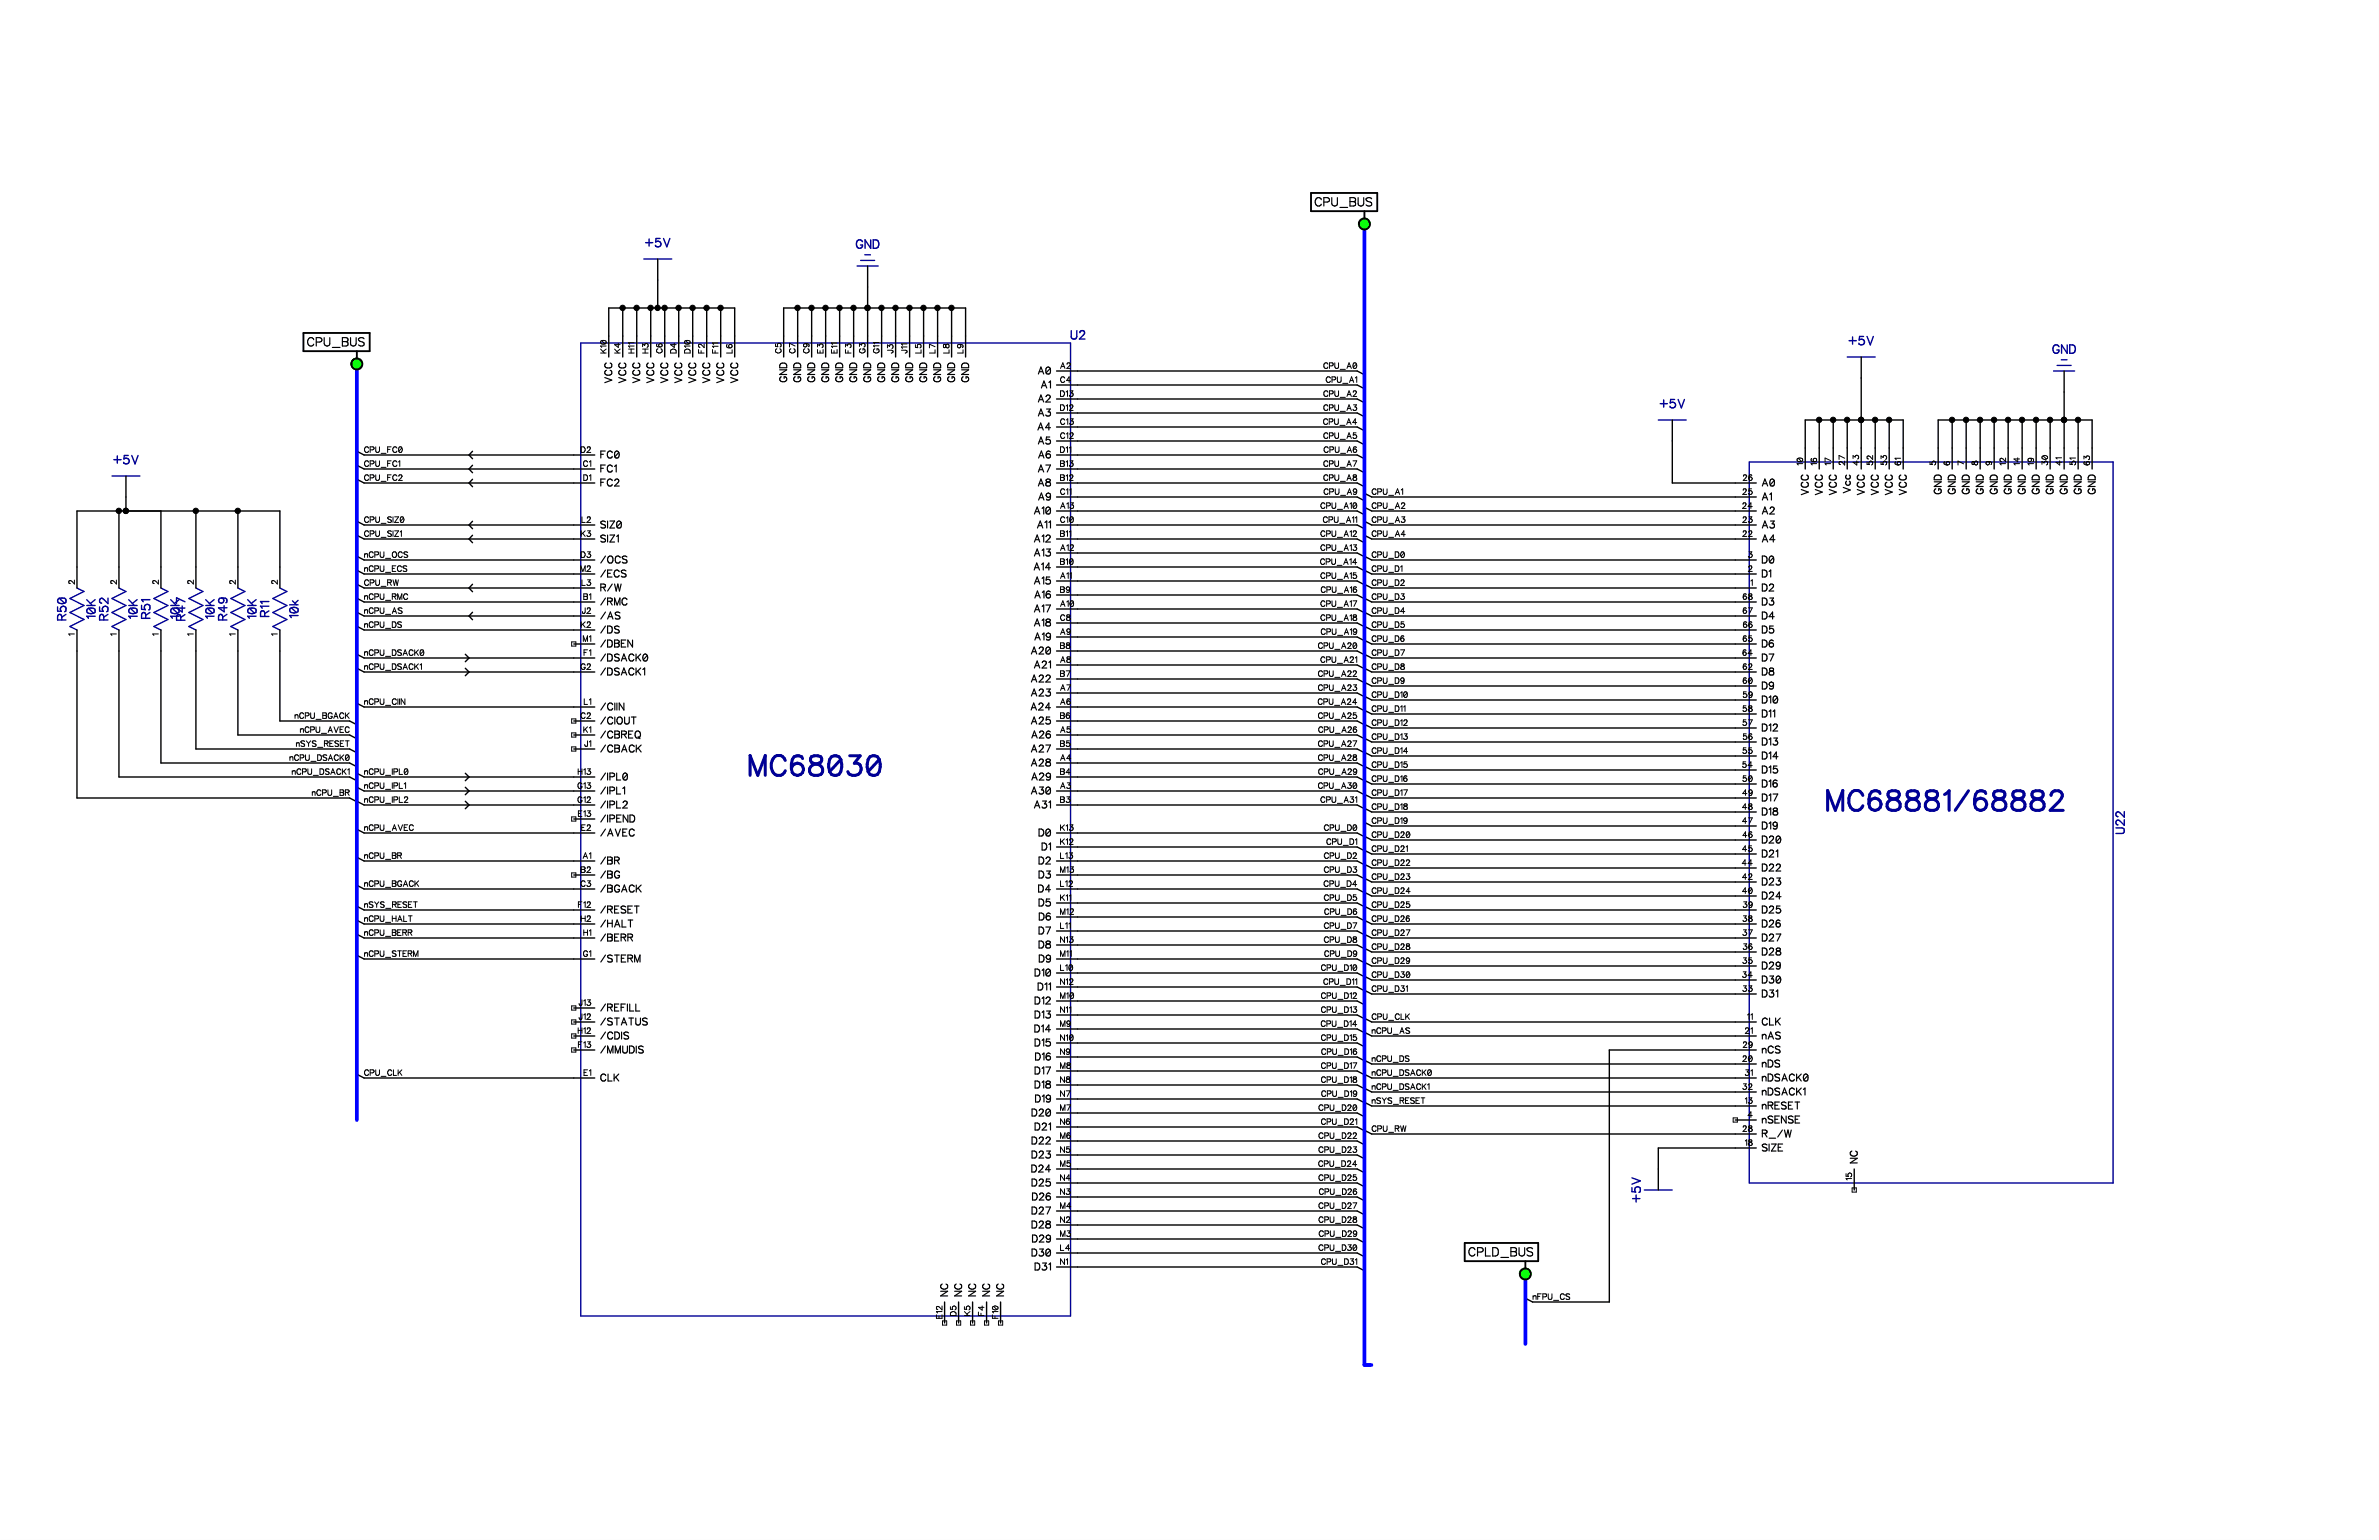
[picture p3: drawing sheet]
<svg xmlns="http://www.w3.org/2000/svg" width="432mm" height="279mm" viewBox="0 0 432 279" stroke-linecap="round" stroke-linejoin="round" font-family="sans-serif">
<defs><g id="words">
<g font-size="5.9">
<text x="135.9" y="141.8">MC68030</text>
<text x="331.5" y="148.1">MC68881/68882</text>
</g>
<g font-size="2.9">
<text x="236.9" y="37.9">CPU_BUS</text>
<text x="54" y="63.3">CPU_BUS</text>
<text x="264.6" y="228.4">CPLD_BUS</text>
</g>
<g font-size="2.5">
<text x="117" y="45.3">+5V</text>
<text x="155.3" y="45.5">GND</text>
<text x="194.3" y="62">U2</text>
<text x="335.5" y="63">+5V</text>
<text x="372.5" y="64.6">GND</text>
<text x="301.2" y="74.5">+5V</text>
<text x="20.5" y="84.6">+5V</text>
<text x="12.5" y="112.6" transform="rotate(-90 12.5 112.6)">R50</text>
<text x="17.8" y="112.3" transform="rotate(-90 17.8 112.3)">10K</text>
<text x="20.1" y="112.6" transform="rotate(-90 20.1 112.6)">R52</text>
<text x="25.4" y="112.3" transform="rotate(-90 25.4 112.3)">10K</text>
<text x="27.7" y="112.3" transform="rotate(-90 27.7 112.3)">R51</text>
<text x="33" y="112.3" transform="rotate(-90 33 112.3)">10K</text>
<text x="34.1" y="112.6" transform="rotate(-90 34.1 112.6)">R47</text>
<text x="39.3" y="112.3" transform="rotate(-90 39.3 112.3)">10K</text>
<text x="41.7" y="112.6" transform="rotate(-90 41.7 112.6)">R49</text>
<text x="47" y="112.3" transform="rotate(-90 47 112.3)">10K</text>
<text x="49.3" y="112" transform="rotate(-90 49.3 112)">R11</text>
<text x="54.6" y="112.2" transform="rotate(-90 54.6 112.2)">10k</text>
<text x="386.1" y="151.3" transform="rotate(-90 386.1 151.3)">U22</text>
<text x="298.2" y="218.2" transform="rotate(-90 298.2 218.2)">+5V</text>
</g>
<g font-size="2.1">
<text x="111.4" y="69.5" transform="rotate(-90 111.4 69.5)">VCC</text>
<text x="114" y="69.5" transform="rotate(-90 114 69.5)">VCC</text>
<text x="116.5" y="69.5" transform="rotate(-90 116.5 69.5)">VCC</text>
<text x="119.1" y="69.5" transform="rotate(-90 119.1 69.5)">VCC</text>
<text x="121.6" y="69.5" transform="rotate(-90 121.6 69.5)">VCC</text>
<text x="124.1" y="69.5" transform="rotate(-90 124.1 69.5)">VCC</text>
<text x="126.7" y="69.5" transform="rotate(-90 126.7 69.5)">VCC</text>
<text x="129.2" y="69.5" transform="rotate(-90 129.2 69.5)">VCC</text>
<text x="131.8" y="69.5" transform="rotate(-90 131.8 69.5)">VCC</text>
<text x="134.3" y="69.5" transform="rotate(-90 134.3 69.5)">VCC</text>
<text x="143.2" y="69.4" transform="rotate(-90 143.2 69.4)">GND</text>
<text x="145.7" y="69.4" transform="rotate(-90 145.7 69.4)">GND</text>
<text x="148.3" y="69.4" transform="rotate(-90 148.3 69.4)">GND</text>
<text x="150.8" y="69.4" transform="rotate(-90 150.8 69.4)">GND</text>
<text x="153.3" y="69.4" transform="rotate(-90 153.3 69.4)">GND</text>
<text x="155.9" y="69.4" transform="rotate(-90 155.9 69.4)">GND</text>
<text x="158.4" y="69.4" transform="rotate(-90 158.4 69.4)">GND</text>
<text x="161" y="69.4" transform="rotate(-90 161 69.4)">GND</text>
<text x="163.5" y="69.4" transform="rotate(-90 163.5 69.4)">GND</text>
<text x="166" y="69.4" transform="rotate(-90 166 69.4)">GND</text>
<text x="168.6" y="69.4" transform="rotate(-90 168.6 69.4)">GND</text>
<text x="171.1" y="69.4" transform="rotate(-90 171.1 69.4)">GND</text>
<text x="173.7" y="69.4" transform="rotate(-90 173.7 69.4)">GND</text>
<text x="176.2" y="69.4" transform="rotate(-90 176.2 69.4)">GND</text>
<text x="188.4" y="68.3">A0</text>
<text x="188.9" y="70.8">A1</text>
<text x="188.4" y="73.3">A2</text>
<text x="188.4" y="75.9">A3</text>
<text x="108.9" y="83.5">FC0</text>
<text x="188.3" y="78.4">A4</text>
<text x="188.4" y="81">A5</text>
<text x="188.4" y="83.5">A6</text>
<text x="108.9" y="86">FC1</text>
<text x="108.9" y="88.6">FC2</text>
<text x="188.4" y="86">A7</text>
<text x="188.4" y="88.6">A8</text>
<text x="319.8" y="88.6">A0</text>
<text x="328.6" y="89.9" transform="rotate(-90 328.6 89.9)">VCC</text>
<text x="331.1" y="89.9" transform="rotate(-90 331.1 89.9)">VCC</text>
<text x="333.7" y="89.9" transform="rotate(-90 333.7 89.9)">VCC</text>
<text x="336.2" y="89.5" transform="rotate(-90 336.2 89.5)">Vcc</text>
<text x="338.8" y="89.9" transform="rotate(-90 338.8 89.9)">VCC</text>
<text x="341.3" y="89.9" transform="rotate(-90 341.3 89.9)">VCC</text>
<text x="343.8" y="89.9" transform="rotate(-90 343.8 89.9)">VCC</text>
<text x="346.4" y="89.9" transform="rotate(-90 346.4 89.9)">VCC</text>
<text x="352.7" y="89.7" transform="rotate(-90 352.7 89.7)">GND</text>
<text x="355.3" y="89.7" transform="rotate(-90 355.3 89.7)">GND</text>
<text x="357.8" y="89.7" transform="rotate(-90 357.8 89.7)">GND</text>
<text x="360.4" y="89.7" transform="rotate(-90 360.4 89.7)">GND</text>
<text x="362.9" y="89.7" transform="rotate(-90 362.9 89.7)">GND</text>
<text x="365.4" y="89.7" transform="rotate(-90 365.4 89.7)">GND</text>
<text x="368" y="89.7" transform="rotate(-90 368 89.7)">GND</text>
<text x="370.5" y="89.7" transform="rotate(-90 370.5 89.7)">GND</text>
<text x="373.1" y="89.7" transform="rotate(-90 373.1 89.7)">GND</text>
<text x="375.6" y="89.7" transform="rotate(-90 375.6 89.7)">GND</text>
<text x="378.1" y="89.7" transform="rotate(-90 378.1 89.7)">GND</text>
<text x="380.7" y="89.7" transform="rotate(-90 380.7 89.7)">GND</text>
<text x="187.7" y="93.7">A10</text>
<text x="188.4" y="91.1">A9</text>
<text x="319.8" y="91.1">A1</text>
<text x="319.8" y="93.7">A2</text>
<text x="108.9" y="96.2">SIZ0</text>
<text x="108.9" y="98.7">SIZ1</text>
<text x="187.7" y="98.7">A12</text>
<text x="187.7" y="101.3">A13</text>
<text x="188.2" y="96.2">A11</text>
<text x="319.8" y="96.2">A3</text>
<text x="319.8" y="98.7">A4</text>
<text x="108.9" y="105.1">/ECS</text>
<text x="108.9" y="102.5">/OCS</text>
<text x="108.9" y="107.6">R/W</text>
<text x="187.6" y="103.8">A14</text>
<text x="187.7" y="106.4">A15</text>
<text x="319.8" y="102.5">D0</text>
<text x="319.8" y="105.1">D1</text>
<text x="319.8" y="107.6">D2</text>
<text x="108.9" y="112.7">/AS</text>
<text x="108.9" y="110.2">/RMC</text>
<text x="187.7" y="111.4">A17</text>
<text x="187.7" y="114">A18</text>
<text x="187.7" y="108.9">A16</text>
<text x="319.8" y="110.2">D3</text>
<text x="319.8" y="112.7">D4</text>
<text x="108.9" y="117.8">/DBEN</text>
<text x="108.9" y="115.2">/DS</text>
<text x="187.1" y="119.1">A20</text>
<text x="187.7" y="116.5">A19</text>
<text x="319.8" y="115.2">D5</text>
<text x="319.8" y="117.8">D6</text>
<text x="108.9" y="120.3">/DSACK0</text>
<text x="108.9" y="122.9">/DSACK1</text>
<text x="187.1" y="124.1">A22</text>
<text x="187.7" y="121.6">A21</text>
<text x="319.8" y="120.3">D7</text>
<text x="319.8" y="122.9">D8</text>
<text x="319.8" y="125.4">D9</text>
<text x="108.9" y="129.2">/CIIN</text>
<text x="108.9" y="131.8">/CIOUT</text>
<text x="187.1" y="129.2">A24</text>
<text x="187.1" y="126.7">A23</text>
<text x="187.1" y="131.8">A25</text>
<text x="319.8" y="127.9">D10</text>
<text x="319.8" y="130.5">D11</text>
<text x="108.9" y="136.8">/CBACK</text>
<text x="108.9" y="134.3">/CBREQ</text>
<text x="187.1" y="136.8">A27</text>
<text x="187.2" y="134.3">A26</text>
<text x="319.8" y="133">D12</text>
<text x="319.8" y="135.6">D13</text>
<text x="108.9" y="141.9">/IPL0</text>
<text x="187.1" y="139.4">A28</text>
<text x="187.2" y="141.9">A29</text>
<text x="319.8" y="138.1">D14</text>
<text x="319.8" y="140.6">D15</text>
<text x="319.8" y="143.2">D16</text>
<text x="108.9" y="149.5">/IPEND</text>
<text x="108.9" y="144.5">/IPL1</text>
<text x="108.9" y="147">/IPL2</text>
<text x="187.1" y="144.5">A30</text>
<text x="187.7" y="147">A31</text>
<text x="319.8" y="145.7">D17</text>
<text x="319.8" y="148.3">D18</text>
<text x="108.9" y="152.1">/AVEC</text>
<text x="188.5" y="152.1">D0</text>
<text x="189" y="154.6">D1</text>
<text x="319.8" y="150.8">D19</text>
<text x="319.8" y="153.3">D20</text>
<text x="319.8" y="155.9">D21</text>
<text x="108.9" y="159.7">/BG</text>
<text x="108.9" y="157.2">/BR</text>
<text x="188.5" y="157.2">D2</text>
<text x="188.5" y="159.7">D3</text>
<text x="319.8" y="158.4">D22</text>
<text x="319.8" y="161">D23</text>
<text x="108.9" y="162.2">/BGACK</text>
<text x="108.9" y="166">/RESET</text>
<text x="188.4" y="162.2">D4</text>
<text x="188.5" y="164.8">D5</text>
<text x="188.5" y="167.3">D6</text>
<text x="319.8" y="163.5">D24</text>
<text x="319.8" y="166">D25</text>
<text x="108.9" y="171.1">/BERR</text>
<text x="108.9" y="168.6">/HALT</text>
<text x="188.5" y="169.9">D7</text>
<text x="188.5" y="172.4">D8</text>
<text x="319.8" y="168.6">D26</text>
<text x="319.8" y="171.1">D27</text>
<text x="319.8" y="173.7">D28</text>
<text x="108.9" y="174.9">/STERM</text>
<text x="187.8" y="177.5">D10</text>
<text x="188.5" y="174.9">D9</text>
<text x="319.8" y="176.2">D29</text>
<text x="319.8" y="178.7">D30</text>
<text x="108.9" y="183.8">/REFILL</text>
<text x="187.8" y="182.6">D12</text>
<text x="187.8" y="185.1">D13</text>
<text x="188.3" y="180">D11</text>
<text x="319.8" y="181.3">D31</text>
<text x="108.9" y="188.9">/CDIS</text>
<text x="108.9" y="191.4">/MMUDIS</text>
<text x="108.9" y="186.4">/STATUS</text>
<text x="187.7" y="187.6">D14</text>
<text x="187.8" y="190.2">D15</text>
<text x="319.8" y="186.4">CLK</text>
<text x="319.8" y="188.9">nAS</text>
<text x="319.8" y="191.4">nCS</text>
<text x="108.9" y="196.5">CLK</text>
<text x="187.8" y="195.3">D17</text>
<text x="187.8" y="197.8">D18</text>
<text x="187.8" y="192.7">D16</text>
<text x="319.8" y="194">nDS</text>
<text x="319.8" y="196.5">nDSACK0</text>
<text x="187.2" y="202.9">D20</text>
<text x="187.8" y="200.3">D19</text>
<text x="319.8" y="199.1">nDSACK1</text>
<text x="319.8" y="201.6">nRESET</text>
<text x="187.2" y="208">D22</text>
<text x="187.8" y="205.4">D21</text>
<text x="319.8" y="204.1">nSENSE</text>
<text x="319.8" y="206.7">R_/W</text>
<text x="319.8" y="209.2">SIZE</text>
<text x="187.2" y="213">D24</text>
<text x="187.2" y="210.5">D23</text>
<text x="187.2" y="215.6">D25</text>
<text x="337.5" y="211.1" transform="rotate(-90 337.5 211.1)">NC</text>
<text x="187.2" y="220.7">D27</text>
<text x="187.3" y="218.1">D26</text>
<text x="187.2" y="223.2">D28</text>
<text x="187.3" y="225.7">D29</text>
<text x="187.2" y="228.3">D30</text>
<text x="187.8" y="230.8">D31</text>
<text x="172.4" y="235.2" transform="rotate(-90 172.4 235.2)">NC</text>
<text x="174.9" y="235.2" transform="rotate(-90 174.9 235.2)">NC</text>
<text x="177.5" y="235.2" transform="rotate(-90 177.5 235.2)">NC</text>
<text x="180" y="235.2" transform="rotate(-90 180 235.2)">NC</text>
<text x="182.6" y="235.2" transform="rotate(-90 182.6 235.2)">NC</text>
</g>
<g font-size="1.7">
<text x="110.3" y="64.1" transform="rotate(-90 110.3 64.1)">K10</text>
<text x="112.9" y="64.1" transform="rotate(-90 112.9 64.1)">K4</text>
<text x="115.4" y="64.1" transform="rotate(-90 115.4 64.1)">H11</text>
<text x="118" y="64.1" transform="rotate(-90 118 64.1)">H3</text>
<text x="120.5" y="64.1" transform="rotate(-90 120.5 64.1)">C6</text>
<text x="123" y="64.1" transform="rotate(-90 123 64.1)">D4</text>
<text x="125.6" y="64.1" transform="rotate(-90 125.6 64.1)">D10</text>
<text x="128.1" y="64.1" transform="rotate(-90 128.1 64.1)">F2</text>
<text x="130.7" y="64.1" transform="rotate(-90 130.7 64.1)">F11</text>
<text x="133.2" y="64.1" transform="rotate(-90 133.2 64.1)">L6</text>
<text x="142.1" y="64.1" transform="rotate(-90 142.1 64.1)">C5</text>
<text x="144.6" y="64.1" transform="rotate(-90 144.6 64.1)">C7</text>
<text x="147.2" y="64.1" transform="rotate(-90 147.2 64.1)">C9</text>
<text x="149.7" y="64.1" transform="rotate(-90 149.7 64.1)">E3</text>
<text x="152.3" y="64.1" transform="rotate(-90 152.3 64.1)">E11</text>
<text x="154.8" y="64.1" transform="rotate(-90 154.8 64.1)">F3</text>
<text x="157.3" y="64.1" transform="rotate(-90 157.3 64.1)">G3</text>
<text x="159.9" y="64.1" transform="rotate(-90 159.9 64.1)">G11</text>
<text x="162.4" y="64.1" transform="rotate(-90 162.4 64.1)">J3</text>
<text x="165" y="64.1" transform="rotate(-90 165 64.1)">J11</text>
<text x="167.5" y="64.1" transform="rotate(-90 167.5 64.1)">L5</text>
<text x="170" y="64.1" transform="rotate(-90 170 64.1)">L7</text>
<text x="172.6" y="64.1" transform="rotate(-90 172.6 64.1)">L8</text>
<text x="175.1" y="64.1" transform="rotate(-90 175.1 64.1)">L9</text>
<text x="192.4" y="67.2">A2</text>
<text x="192.4" y="69.7">C4</text>
<text x="192.4" y="72.2">D13</text>
<text x="192.4" y="74.8">D12</text>
<text x="192.4" y="77.3">C13</text>
<text x="105.4" y="82.4">D2</text>
<text x="192.4" y="79.9">C12</text>
<text x="192.4" y="82.4">D11</text>
<text x="105.8" y="84.9">C1</text>
<text x="105.9" y="87.5">D1</text>
<text x="192.4" y="84.9">B13</text>
<text x="192.4" y="87.5">B12</text>
<text x="316.3" y="87.5">26</text>
<text x="327.5" y="84.4" transform="rotate(-90 327.5 84.4)">10</text>
<text x="330.1" y="84.4" transform="rotate(-90 330.1 84.4)">16</text>
<text x="332.6" y="84.4" transform="rotate(-90 332.6 84.4)">17</text>
<text x="335.1" y="84.4" transform="rotate(-90 335.1 84.4)">27</text>
<text x="337.7" y="84.4" transform="rotate(-90 337.7 84.4)">43</text>
<text x="340.2" y="84.4" transform="rotate(-90 340.2 84.4)">52</text>
<text x="342.8" y="84.4" transform="rotate(-90 342.8 84.4)">53</text>
<text x="345.3" y="84.4" transform="rotate(-90 345.3 84.4)">61</text>
<text x="351.6" y="84.4" transform="rotate(-90 351.6 84.4)">5</text>
<text x="354.2" y="84.4" transform="rotate(-90 354.2 84.4)">6</text>
<text x="356.7" y="84.4" transform="rotate(-90 356.7 84.4)">7</text>
<text x="359.3" y="84.4" transform="rotate(-90 359.3 84.4)">8</text>
<text x="361.8" y="84.4" transform="rotate(-90 361.8 84.4)">9</text>
<text x="364.3" y="84.4" transform="rotate(-90 364.3 84.4)">12</text>
<text x="366.9" y="84.4" transform="rotate(-90 366.9 84.4)">14</text>
<text x="369.4" y="84.4" transform="rotate(-90 369.4 84.4)">19</text>
<text x="372" y="84.4" transform="rotate(-90 372 84.4)">30</text>
<text x="374.5" y="84.4" transform="rotate(-90 374.5 84.4)">41</text>
<text x="377" y="84.4" transform="rotate(-90 377 84.4)">51</text>
<text x="379.6" y="84.4" transform="rotate(-90 379.6 84.4)">63</text>
<text x="105.5" y="95.1">L2</text>
<text x="192.4" y="90">C11</text>
<text x="192.4" y="92.6">A13</text>
<text x="192.4" y="95.1">C10</text>
<text x="316.2" y="92.6">24</text>
<text x="316.3" y="90">25</text>
<text x="316.3" y="95.1">23</text>
<text x="105.4" y="101.5">D3</text>
<text x="105.4" y="97.6">K3</text>
<text x="192.4" y="97.6">B11</text>
<text x="192.4" y="100.2">A12</text>
<text x="316.3" y="97.6">22</text>
<text x="317.3" y="101.5">3</text>
<text x="13.8" y="106" transform="rotate(-90 13.8 106)">2</text>
<text x="21.4" y="106" transform="rotate(-90 21.4 106)">2</text>
<text x="29.1" y="106" transform="rotate(-90 29.1 106)">2</text>
<text x="35.4" y="106" transform="rotate(-90 35.4 106)">2</text>
<text x="43" y="106" transform="rotate(-90 43 106)">2</text>
<text x="50.7" y="106" transform="rotate(-90 50.7 106)">2</text>
<text x="105.3" y="104">M2</text>
<text x="105.5" y="106.5">L3</text>
<text x="192.4" y="102.7">B10</text>
<text x="192.4" y="105.3">A11</text>
<text x="192.4" y="107.8">B9</text>
<text x="317.3" y="104">2</text>
<text x="317.7" y="106.5">1</text>
<text x="105.6" y="111.6">J2</text>
<text x="105.9" y="109.1">B1</text>
<text x="192.4" y="110.3">A10</text>
<text x="192.4" y="112.9">C8</text>
<text x="316.3" y="111.6">67</text>
<text x="316.3" y="109.1">68</text>
<text x="13.8" y="115.4" transform="rotate(-90 13.8 115.4)">1</text>
<text x="21.4" y="115.4" transform="rotate(-90 21.4 115.4)">1</text>
<text x="29.1" y="115.4" transform="rotate(-90 29.1 115.4)">1</text>
<text x="35.4" y="115.4" transform="rotate(-90 35.4 115.4)">1</text>
<text x="43" y="115.4" transform="rotate(-90 43 115.4)">1</text>
<text x="50.7" y="115.4" transform="rotate(-90 50.7 115.4)">1</text>
<text x="105.4" y="114.2">K2</text>
<text x="105.8" y="116.7">M1</text>
<text x="105.9" y="119.2">F1</text>
<text x="192.4" y="115.4">A9</text>
<text x="192.4" y="118">B8</text>
<text x="316.3" y="119.2">64</text>
<text x="316.3" y="116.7">65</text>
<text x="316.4" y="114.2">66</text>
<text x="105.4" y="121.8">G2</text>
<text x="192.4" y="120.5">A8</text>
<text x="192.4" y="123">B7</text>
<text x="192.4" y="125.6">A7</text>
<text x="316.3" y="121.8">62</text>
<text x="316.3" y="124.3">60</text>
<text x="105.4" y="130.7">C2</text>
<text x="106" y="128.1">L1</text>
<text x="192.4" y="128.1">A6</text>
<text x="192.4" y="130.7">B6</text>
<text x="316.3" y="131.9">57</text>
<text x="316.3" y="129.4">58</text>
<text x="316.3" y="126.9">59</text>
<text x="105.9" y="133.2">K1</text>
<text x="106.1" y="135.7">J1</text>
<text x="192.4" y="133.2">A5</text>
<text x="192.4" y="135.7">B5</text>
<text x="316.3" y="137">55</text>
<text x="316.3" y="134.5">56</text>
<text x="104.8" y="143.4">G</text>
<text x="104.9" y="140.8">H</text>
<text x="105.8" y="143.4">13</text>
<text x="105.8" y="140.8">13</text>
<text x="192.4" y="138.3">A4</text>
<text x="192.4" y="140.8">B4</text>
<text x="192.4" y="143.4">A3</text>
<text x="316.2" y="139.6">54</text>
<text x="316.3" y="142.1">50</text>
<text x="104.8" y="145.9">G</text>
<text x="104.9" y="148.4">E</text>
<text x="105.8" y="148.4">13</text>
<text x="105.8" y="145.9">12</text>
<text x="192.4" y="145.9">B3</text>
<text x="316.2" y="149.7">47</text>
<text x="316.2" y="147.2">48</text>
<text x="316.3" y="144.6">49</text>
<text x="105.5" y="151">E2</text>
<text x="192.4" y="151">K13</text>
<text x="192.4" y="153.5">K12</text>
<text x="316.2" y="154.8">45</text>
<text x="316.3" y="152.3">46</text>
<text x="105.4" y="161.1">C3</text>
<text x="105.4" y="158.6">B2</text>
<text x="105.8" y="156.1">A1</text>
<text x="192.4" y="156.1">L13</text>
<text x="192.4" y="158.6">M13</text>
<text x="192.4" y="161.1">L12</text>
<text x="316.2" y="157.3">44</text>
<text x="316.2" y="159.9">42</text>
<text x="104.9" y="165">F</text>
<text x="105.4" y="167.5">H2</text>
<text x="105.7" y="165">12</text>
<text x="192.4" y="163.7">K11</text>
<text x="192.4" y="166.2">M12</text>
<text x="316.2" y="162.4">40</text>
<text x="316.3" y="167.5">38</text>
<text x="316.3" y="165">39</text>
<text x="105.8" y="173.8">G1</text>
<text x="105.9" y="170">H1</text>
<text x="192.4" y="168.8">L11</text>
<text x="192.4" y="171.3">N13</text>
<text x="192.4" y="173.8">M11</text>
<text x="316.3" y="170">37</text>
<text x="316.3" y="172.6">36</text>
<text x="192.4" y="176.4">L10</text>
<text x="192.4" y="178.9">N12</text>
<text x="316.2" y="177.7">34</text>
<text x="316.3" y="175.1">35</text>
<text x="105.1" y="182.7">J</text>
<text x="105.1" y="185.3">J</text>
<text x="105.7" y="182.7">13</text>
<text x="105.7" y="185.3">12</text>
<text x="192.4" y="181.5">M10</text>
<text x="192.4" y="184">N11</text>
<text x="316.3" y="180.2">33</text>
<text x="317.1" y="185.3">11</text>
<text x="104.9" y="187.8">H</text>
<text x="104.9" y="190.4">F</text>
<text x="105.7" y="190.4">13</text>
<text x="105.8" y="187.8">12</text>
<text x="192.4" y="186.5">M9</text>
<text x="192.4" y="189.1">N10</text>
<text x="192.4" y="191.6">N9</text>
<text x="316.3" y="190.4">29</text>
<text x="316.7" y="187.8">21</text>
<text x="105.9" y="195.4">E1</text>
<text x="192.4" y="194.2">M8</text>
<text x="192.4" y="196.7">N8</text>
<text x="316.3" y="192.9">20</text>
<text x="316.3" y="198">32</text>
<text x="316.7" y="195.4">31</text>
<text x="192.4" y="199.2">N7</text>
<text x="192.4" y="201.8">M7</text>
<text x="316.7" y="200.5">13</text>
<text x="317.2" y="203.1">4</text>
<text x="192.4" y="204.3">N6</text>
<text x="192.4" y="206.9">M6</text>
<text x="192.4" y="209.4">N5</text>
<text x="316.3" y="205.6">28</text>
<text x="316.7" y="208.1">18</text>
<text x="192.4" y="211.9">M5</text>
<text x="192.4" y="214.5">N4</text>
<text x="336.4" y="214.2" transform="rotate(-90 336.4 214.2)">15</text>
<text x="192.4" y="217">N3</text>
<text x="192.4" y="219.6">M4</text>
<text x="192.4" y="222.1">N2</text>
<text x="192.4" y="224.6">M3</text>
<text x="192.4" y="227.2">L4</text>
<text x="192.4" y="229.7">N1</text>
<text x="171.3" y="239.3" transform="rotate(-90 171.3 239.3)">E</text>
<text x="171.3" y="238.3" transform="rotate(-90 171.3 238.3)">12</text>
<text x="173.8" y="238.7" transform="rotate(-90 173.8 238.7)">D5</text>
<text x="176.4" y="238.7" transform="rotate(-90 176.4 238.7)">K5</text>
<text x="178.9" y="238.7" transform="rotate(-90 178.9 238.7)">F4</text>
<text x="181.5" y="239.3" transform="rotate(-90 181.5 239.3)">F</text>
<text x="181.5" y="238.4" transform="rotate(-90 181.5 238.4)">10</text>
</g>
</g></defs>
<g fill="#000" stroke="#000" stroke-width=".18">
<path d="M0 0h431.8v279.4h-431.8z"/>
<circle cx="113" cy="55.9" r=".49"/>
<circle cx="115.5" cy="55.9" r=".49"/>
<circle cx="118.1" cy="55.9" r=".49"/>
<circle cx="119.4" cy="55.9" r=".49"/>
<circle cx="120.6" cy="55.9" r=".49"/>
<circle cx="123.2" cy="55.9" r=".49"/>
<circle cx="125.7" cy="55.9" r=".49"/>
<circle cx="128.2" cy="55.9" r=".49"/>
<circle cx="130.8" cy="55.9" r=".49"/>
<circle cx="144.8" cy="55.9" r=".49"/>
<circle cx="147.3" cy="55.9" r=".49"/>
<circle cx="149.8" cy="55.9" r=".49"/>
<circle cx="152.4" cy="55.9" r=".49"/>
<circle cx="154.9" cy="55.9" r=".49"/>
<circle cx="157.5" cy="55.9" r=".49"/>
<circle cx="160" cy="55.9" r=".49"/>
<circle cx="162.5" cy="55.9" r=".49"/>
<circle cx="165.1" cy="55.9" r=".49"/>
<circle cx="167.6" cy="55.9" r=".49"/>
<circle cx="170.2" cy="55.9" r=".49"/>
<circle cx="172.7" cy="55.9" r=".49"/>
<circle cx="330.2" cy="76.2" r=".49"/>
<circle cx="332.7" cy="76.2" r=".49"/>
<circle cx="335.3" cy="76.2" r=".49"/>
<circle cx="337.8" cy="76.2" r=".49"/>
<circle cx="340.3" cy="76.2" r=".49"/>
<circle cx="342.9" cy="76.2" r=".49"/>
<circle cx="354.3" cy="76.2" r=".49"/>
<circle cx="356.8" cy="76.2" r=".49"/>
<circle cx="359.4" cy="76.2" r=".49"/>
<circle cx="361.9" cy="76.2" r=".49"/>
<circle cx="364.5" cy="76.2" r=".49"/>
<circle cx="367" cy="76.2" r=".49"/>
<circle cx="369.5" cy="76.2" r=".49"/>
<circle cx="372.1" cy="76.2" r=".49"/>
<circle cx="374.6" cy="76.2" r=".49"/>
<circle cx="377.2" cy="76.2" r=".49"/>
<circle cx="21.6" cy="92.7" r=".49"/>
<circle cx="22.8" cy="92.7" r=".49"/>
<circle cx="35.5" cy="92.7" r=".49"/>
<circle cx="43.2" cy="92.7" r=".49"/>
</g>
<path d="M0 0h431.8v279.4h-431.8z" fill="#fff" stroke="#fff" stroke-width=".18"/>
<g fill="none" stroke="#000" stroke-width=".18">
<path d="M109 64.1h1M109 63.3l.7 .8M109.2 61.8l.8 .1v.4l-.2 .1M109.2 61.8l-.1 .1v.4l.3 .1h.4M109.2 61.8l.6 .6M110 62.8h-1l.2 .2M110 63.3l-.6 .5M111.5 64.1h1.1M111.5 63.3l.7 .8M112.2 62.3v.7l-.7-.5h1.1M112.6 63.3l-.6 .5M114.1 64.1h1"/>
<path d="M114.1 63.3h1M114.6 63.3v.8M115.1 62.8h-1l.2 .2M115.1 62.2h-1l.2 .2M116.6 62.9v-.5l.4 .3v-.2a.36 .36 0 0 1 .6 0 .36 .36 0 0 1-.2 .5M116.6 64.1h1M116.6 63.3h1M117.1 63.3v.8M119.3 62.4l-.1 .2v.2l.6 .1M119.4 63.3a.39 .39 0 0 0-.2 .4 .39 .39 0 0 0 .3 .4 .45 .45 0 0 0 .6-.2 .45 .45 0 0 0 0-.6h-.2M121.8 63.5a.56 .56 0 0 1 .9 .2v.4h-1zM122.4 62.3v.7l-.7-.5h1"/>
<path d="M124.3 63.5a.56 .56 0 0 1 1 .2v.4h-1.1zM124.5 61.8l.6 .6M124.5 61.8l-.2 .1v.4l.4 .1h.4M124.5 61.8l.7 .1v.4l-.1 .1M125.3 62.8h-1.1l.3 .2M126.8 63.4v.7h1M127.3 63.6v.5M127.8 62.4v.7l-.5-.5-.4-.1-.1 .3 .2 .2M129.3 63.4v.7h1M129.8 63.6v.5M130.3 62.8h-1l.2 .3M130.3 62.2h-1l.2 .3"/>
<path d="M132 62.5l-.1 .3a.52 .52 0 0 0 .6 .3M132.2 62.8l.3 .3M132.2 62.8l.3-.3h.3l.1 .3M132.2 62.8h.1M132.9 63.5v.6h-1M132.9 62.8h.1M132.9 62.8l-.1 .3h-.3M140.8 62.4v.5h.4a.36 .36 0 0 1 0-.5 .36 .36 0 0 1 .5 0 .36 .36 0 0 1-.1 .5M141 63.3a.39 .39 0 0 0-.2 .4 .39 .39 0 0 0 .3 .4 .45 .45 0 0 0 .6-.2 .45 .45 0 0 0-.1-.6h-.1M143.6 63.3a.39 .39 0 0 0-.3 .4 .39 .39 0 0 0 .4 .4 .45 .45 0 0 0 .5-.2 .45 .45 0 0 0 0-.6h-.1M144.3 62.8l-1-.5v.6M146.1 63.3a.39 .39 0 0 0-.3 .4 .39 .39 0 0 0 .4 .4 .45 .45 0 0 0 .6-.2 .45 .45 0 0 0-.1-.6h-.1"/>
<path d="M146.1 62.9h.1M146.2 62.3l-.4 .3 .1 .2 .2 .1M146.2 62.3l.6 .2 .1 .2-.2 .2M146.2 62.3l.3 .3-.1 .2-.2 .1M148.4 63.4v.7h1v-.7M148.4 62.9v-.5l.4 .3a.34 .34 0 0 1 .3-.3 .34 .34 0 0 1 .3 .3 .34 .34 0 0 1-.2 .4M148.8 63.6v.5M150.9 63.4v.7h1v-.7M151.4 63.6v.5M151.9 62.8h-1l.2 .3M151.9 62.2h-1l.2 .3M153.5 63.4v.7h1"/>
<path d="M153.5 62.9v-.5l.3 .3a.34 .34 0 0 1 .4-.3 .34 .34 0 0 1 .3 .3 .34 .34 0 0 1-.2 .4M153.9 63.6v.5M156 62.9v-.5l.4 .2v-.1a.34 .34 0 0 1 .5-.1 .34 .34 0 0 1-.1 .5M156.3 63.3a.39 .39 0 0 0-.3 .4 .39 .39 0 0 0 .4 .4 .45 .45 0 0 0 .5-.2 .45 .45 0 0 0 0-.6h-.3v.2M158.8 63.3a.39 .39 0 0 0-.3 .4 .39 .39 0 0 0 .4 .4 .45 .45 0 0 0 .6-.2 .45 .45 0 0 0-.1-.6h-.2v.2M159.6 62.7h-1.1l.2 .2M159.6 62.1h-1.1l.2 .3M161.1 63.5l.9 .1 .1 .3-.3 .2M161.1 63.1v-.5l.4 .3a.34 .34 0 0 1 .3-.4 .34 .34 0 0 1 .3 .3 .34 .34 0 0 1-.2 .4M163.6 63.5l.9 .1 .1 .3-.3 .2M164.6 62.4h-1l.2 .3M164.6 62.9h-1l.2 .3"/>
<path d="M166.2 62.5v.5l.4 .1a.36 .36 0 0 1 0-.6 .36 .36 0 0 1 .5 .1 .36 .36 0 0 1-.1 .5M167.2 63.5v.6h-1M169.7 63.5v.6h-1M169.7 62.9l-1-.5v.7M171.3 62.5v.5l.2 .1 .2-.5 .2-.2a.32 .32 0 0 1 .3 .5 .32 .32 0 0 1-.5 0l-.1-.4zM172.3 63.5v.6h-1.1M173.8 62.8l.3 .3 .3-.3M173.8 62.8h.1M174.1 62.5a.49 .49 0 0 1 .7 .4l-.1 .2M174.1 62.5l.3 .3M174.1 62.5h-.2l-.1 .3M174.4 62.8h.1"/>
<path d="M174.8 63.5v.6h-1M192.5 70.9h.4a.54 .54 0 0 1 .3 .5 .54 .54 0 0 1-.3 .5h-.4zM192.5 73.4h.4a.54 .54 0 0 1 .3 .6 .54 .54 0 0 1-.3 .5h-.4zM192.5 66.8l.4-1 .4 1M192.7 66.5h.4M193.3 68.6a.39 .39 0 0 0-.5-.2 .39 .39 0 0 0-.3 .3 .45 .45 0 0 0 .1 .6 .45 .45 0 0 0 .6 0l.1-.2M193.3 76.2a.39 .39 0 0 0-.5-.2 .39 .39 0 0 0-.3 .4 .45 .45 0 0 0 .1 .5 .45 .45 0 0 0 .6 0l.1-.1M193.3 78.8a.39 .39 0 0 0-.5-.3 .39 .39 0 0 0-.3 .4 .45 .45 0 0 0 .1 .6 .45 .45 0 0 0 .6-.1l.1-.1M193.5 71.1l.3-.2v1M193.5 73.7l.3-.3v1.1M193.6 76.2l.2-.2v1M193.6 78.7l.2-.2v1"/>
<path d="M193.7 66.1l.2-.3 .3 .1v.3l-.6 .6h.7M194.1 73.7l.3-.3 .3 .1-.1 .5-.5 .5h.7M194.2 70.9h.5l-.3 .4a.34 .34 0 0 1 .4 .3 .34 .34 0 0 1-.3 .4 .34 .34 0 0 1-.4-.3M194.2 78.8l.2-.3 .3 .1-.1 .5-.5 .4h.7M194.3 76h.5l-.3 .4a.34 .34 0 0 1 .3 .3 .34 .34 0 0 1-.3 .4 .34 .34 0 0 1-.4-.3M194.3 69h-.7l.5-.6v1M241 76.2l-.3-.2a.47 .47 0 0 0-.5 .6 .47 .47 0 0 0 .7 .3l.1-.1M241 66.1l-.2-.3a.48 .48 0 0 0-.5 .6 .48 .48 0 0 0 .7 .3v-.1M241 71.2l-.2-.3a.48 .48 0 0 0-.5 .6 .48 .48 0 0 0 .7 .3v-.1M241 73.7l-.2-.3a.48 .48 0 0 0-.5 .6 .48 .48 0 0 0 .7 .3v-.1M241 78.8l-.2-.3a.48 .48 0 0 0-.5 .6 .48 .48 0 0 0 .7 .3v-.1M241.3 76.5h.6v-.4l-.6-.1v1"/>
<path d="M241.3 66.4l.6-.1v-.4l-.6-.1v1M241.3 71.5l.6-.1v-.4l-.6-.1v1M241.3 74l.6-.1v-.4l-.6-.1v1.1M241.3 79.1l.6-.1v-.4l-.6-.1v1M241.5 68.6a.39 .39 0 0 0-.5-.2 .39 .39 0 0 0-.3 .3 .45 .45 0 0 0 .2 .6 .45 .45 0 0 0 .5 0l.1-.2M241.8 68.9l.6-.1v-.3l-.6-.1v1M242.2 76l.1 .9 .2 .1 .4-.1v-.9M242.3 65.8v.7l.3 .3 .3-.1 .1-.9M242.3 70.9v.7l.3 .3 .3-.1 .1-.9M242.3 73.4v.8l.3 .3 .3-.2 .1-.9M242.3 78.5v.7l.3 .3 .3-.1 .1-.9M242.7 68.4l.1 .9 .2 .1 .4-.1v-.9"/>
<path d="M243.2 77.2h.9M243.2 67h1M243.2 72.1h1M243.2 74.6h1M243.2 79.7h1M243.7 69.6h.9M244.4 77l.4-1 .4 1M244.5 66.8l.4-1 .4 1M244.5 71.9l.4-1 .4 1M244.5 74.5l.4-1.1 .4 1.1M244.5 79.5l.4-1 .4 1M244.6 76.7h.5"/>
<path d="M244.6 66.5h.5M244.6 71.6h.5M244.6 74.1h.5M244.6 79.2h.5M244.9 69.4l.4-1 .4 1M245.1 69h.5M245.6 71.2l.2-.3h.2l.2 .2-.6 .8h.7M245.7 73.4h.5l-.3 .4a.34 .34 0 0 1 .4 .3 .34 .34 0 0 1-.3 .4 .34 .34 0 0 1-.4-.2M246 68.6l.3-.2v1M246.1 78.5h-.4l-.1 .5a.36 .36 0 0 1 .6-.1 .36 .36 0 0 1-.1 .6 .36 .36 0 0 1-.5-.2M246.2 66l-.1-.1h-.4l-.1 .7M246.2 66l.1 .4-.2 .4h-.4l-.1-.2"/>
<path d="M246.2 66l-.6 .6M246.3 76.7h-.8l.5-.7v1M66.9 94a.37 .37 0 0 0-.4-.2 .37 .37 0 0 0-.3 .3v.3a.37 .37 0 0 0 .3 .4 .37 .37 0 0 0 .4-.3M66.9 96.6a.37 .37 0 0 0-.4-.3 .37 .37 0 0 0-.3 .4v.2a.37 .37 0 0 0 .3 .4 .37 .37 0 0 0 .4-.2M66.9 81.3a.37 .37 0 0 0-.4-.2 .37 .37 0 0 0-.3 .3v.3a.37 .37 0 0 0 .3 .4 .37 .37 0 0 0 .4-.3M66.9 83.9a.37 .37 0 0 0-.4-.3 .37 .37 0 0 0-.3 .4v.2a.37 .37 0 0 0 .3 .4 .37 .37 0 0 0 .4-.2M66.9 86.4a.37 .37 0 0 0-.4-.3 .37 .37 0 0 0-.3 .4v.3a.37 .37 0 0 0 .3 .4 .37 .37 0 0 0 .4-.3M67.2 94.3h.4l.3-.3-.3-.2h-.4v1M67.2 96.9h.4l.3-.4-.3-.2h-.4v1M67.2 81.6h.4l.3-.3-.3-.2h-.4v1M67.2 84.2h.4l.3-.4-.3-.2h-.4v1M67.2 86.7h.4l.3-.3-.3-.3h-.4v1.1"/>
<path d="M68.2 93.8v.7l.3 .3 .2-.1 .2-.2v-.7M68.2 96.3v.9l.3 .1h.2l.2-.3v-.7M68.2 81.1v.7l.3 .3 .2-.1 .2-.2v-.7M68.2 83.6v.9l.3 .1h.2l.2-.3v-.7M68.2 86.1v.8l.3 .3 .2-.1 .2-.2v-.8M69.2 95h.9M69.2 97.5h.9M69.2 82.3h.9M69.2 84.8h.9M69.2 87.3h.9M70.4 81.5h.4M70.4 84.1h.4"/>
<path d="M70.4 86.6h.4M71 81.1h-.6v1M71 83.6h-.6v1M71 86.1h-.6v1.1M71 93.9l-.2-.1-.4 .1 .1 .2 .5 .4v.2l-.2 .1-.4-.1M71 96.4l-.2-.1-.4 .1 .1 .3 .5 .3v.2l-.2 .1-.4-.1M71.3 93.8v1M71.3 96.3v1M71.6 93.8h.7l-.7 1h.7M71.6 96.3h.7l-.7 1h.7M72.1 81.3a.39 .39 0 0 0-.5-.2 .39 .39 0 0 0-.3 .3v.3a.39 .39 0 0 0 .3 .4 .39 .39 0 0 0 .5-.3M72.1 83.9a.39 .39 0 0 0-.5-.3 .39 .39 0 0 0-.3 .4v.2a.39 .39 0 0 0 .3 .4 .39 .39 0 0 0 .5-.2"/>
<path d="M72.1 86.4a.39 .39 0 0 0-.5-.3 .39 .39 0 0 0-.3 .4v.3a.39 .39 0 0 0 .3 .4 .39 .39 0 0 0 .5-.3M72.3 83.8l.3-.2v1M72.4 86.4l.2-.3 .3 .1 .1 .2-.7 .8h.7M72.6 96.5l.3-.2v1M72.9 81.3v-.2h-.4l-.1 .8M72.9 81.3l.1 .4-.1 .3h-.4l-.1-.1M72.9 81.3l-.5 .6M73.2 94v-.2h-.4l-.1 .8M73.2 94l.1 .4-.1 .3h-.4l-.1-.1M73.2 94l-.5 .6M105.5 81.1h.4a.54 .54 0 0 1 .3 .5 .54 .54 0 0 1-.3 .5h-.4zM105.5 96.3v1"/>
<path d="M105.6 93.8v1h.6M105.7 96.7l.5 .6M106 86.1l.4 .1a.56 .56 0 0 1-.1 1h-.3zM106.2 96.3l-.7 .7M106.6 94l.2-.2h.3v.2l-.1 .3-.5 .5h.7M106.6 81.3l.2-.2h.3v.2l-.1 .3-.5 .5h.7M106.6 96.3h.5l-.3 .4h.2a.36 .36 0 0 1 .1 .6 .36 .36 0 0 1-.6-.2M106.6 83.9l-.2-.3a.49 .49 0 0 0-.5 .5 .49 .49 0 0 0 .6 .5l.1-.2M107 83.8l.2-.2v1M107 86.4l.2-.3v1.1M192.5 96.3h.5l.2 .2-.2 .3 .2 .2-.1 .3h-.6zM192.5 81.1h.4a.54 .54 0 0 1 .3 .5 .54 .54 0 0 1-.3 .5h-.4z"/>
<path d="M192.5 83.6h.5l.2 .2-.2 .3 .2 .2-.1 .3h-.6zM192.5 86.1h.5l.2 .3-.2 .2 .2 .2-.1 .3-.6 .1zM192.5 84.1h.5M192.5 86.6h.5M192.5 92.2l.4-1 .4 1M192.5 96.8h.5M192.5 99.9l.4-1.1 .4 1.1M192.7 91.9h.4M192.7 99.5h.4M193.3 88.9a.39 .39 0 0 0-.5-.2 .39 .39 0 0 0-.3 .4 .45 .45 0 0 0 .1 .5 .45 .45 0 0 0 .6 0l.1-.1M193.3 94a.39 .39 0 0 0-.5-.2 .39 .39 0 0 0-.3 .3 .45 .45 0 0 0 .1 .6 .45 .45 0 0 0 .6 0l.1-.2M193.5 81.3l.3-.2v1"/>
<path d="M193.5 83.8l.3-.2v1M193.5 86.4l.3-.3v1.1M193.5 96.5l.3-.2v1M193.6 88.9l.2-.2v1M193.6 94l.2-.2v1M193.6 91.4l.3-.2v1M193.6 99.1l.3-.3v1.1M194.1 96.5l.3-.2v1M194.1 81.3l.3-.2v1M194.1 86.4l.3-.3 .3 .1-.1 .5-.5 .5h.7M194.1 88.9l.3-.2v1M194.2 83.6h.5l-.3 .4a.34 .34 0 0 1 .4 .3 .34 .34 0 0 1-.3 .4 .34 .34 0 0 1-.4-.3"/>
<path d="M194.3 99.1l.1-.3 .3 .1 .1 .2-.1 .3-.5 .5h.7M194.3 91.2h.5l-.3 .4a.34 .34 0 0 1 .4 .3 .34 .34 0 0 1-.3 .4 .34 .34 0 0 1-.4-.3M194.8 94l-.1-.2h-.4l-.2 .4 .1 .4M194.8 94l-.1 .7-.3 .1-.2-.2M194.8 94l-.6 .6M240.5 91.5a.39 .39 0 0 0-.4-.3 .39 .39 0 0 0-.4 .4v.3a.39 .39 0 0 0 .4 .4 .39 .39 0 0 0 .4-.3M240.5 96.6a.39 .39 0 0 0-.4-.3 .39 .39 0 0 0-.4 .4v.2a.39 .39 0 0 0 .4 .4 .39 .39 0 0 0 .4-.2M240.5 99.1a.39 .39 0 0 0-.4-.3 .39 .39 0 0 0-.4 .4v.3a.39 .39 0 0 0 .4 .4 .39 .39 0 0 0 .4-.3M240.8 91.8l.6-.1v-.4l-.6-.1v1M240.8 96.9l.6-.2v-.3l-.6-.1v1M240.8 99.4l.6-.1v-.4l-.6-.1v1.1M240.9 94l-.2-.2a.49 .49 0 0 0-.5 .5 .49 .49 0 0 0 .5 .4l.2-.2"/>
<path d="M241 83.9l-.2-.3a.48 .48 0 0 0-.5 .6 .48 .48 0 0 0 .7 .3v-.1M241 86.4l-.2-.3a.48 .48 0 0 0-.5 .6 .48 .48 0 0 0 .7 .3v-.1M241 88.9a.37 .37 0 0 0-.4-.2 .37 .37 0 0 0-.3 .4v.2a.37 .37 0 0 0 .3 .4 .37 .37 0 0 0 .4-.2M241.1 81.3a.39 .39 0 0 0-.4-.2 .39 .39 0 0 0-.4 .3v.3a.39 .39 0 0 0 .4 .4 .39 .39 0 0 0 .4-.3M241.2 94.3l.6-.1 .1-.3-.7-.1v1M241.3 84.2l.6-.1v-.4l-.6-.1v1M241.3 86.7l.6-.1v-.4l-.6-.1v1.1M241.3 89.2h.5l.3-.3-.3-.2h-.5v1M241.4 81.6h.4l.3-.3-.3-.2h-.4v1M241.8 91.2v.9l.3 .1 .3-.1v-.9M241.8 96.3v.9l.3 .1 .3-.1v-.9M241.8 98.8v.9l.3 .2 .3-.2v-.9"/>
<path d="M242.2 93.8v.9l.3 .1 .3-.1 .1-.9M242.3 83.6v.7l.3 .3 .3-.1 .1-.9M242.3 86.1v.8l.3 .3 .2-.1 .2-.2v-.8M242.4 88.7v.7l.2 .3h.3l.1-.3v-.7M242.4 81.1v.7l.2 .3 .4-.1v-.9M242.7 92.4h1M242.7 97.5h1M243.2 95h.9M243.2 84.8h1M243.3 87.3h.9M243.3 89.9h.9M243.3 82.3h.9"/>
<path d="M244 92.2l.3-1 .4 1M244 97.3l.3-1 .4 1M244 99.9l.3-1.1 .4 1.1M244.1 91.9h.5M244.1 97h.5M244.1 99.5h.5M244.4 94.8l.4-1 .4 1M244.5 84.6l.4-1 .4 1M244.5 87.2l.4-1.1 .4 1.1M244.5 94.4h.5M244.5 82.1l.4-1 .4 1M244.5 89.7l.4-1 .4 1"/>
<path d="M244.6 84.3h.5M244.6 86.8h.5M244.7 89.4h.5M244.7 81.7h.5M245 91.4l.3-.2v1M245 96.5l.3-.2v1M245 99.1l.3-.3v1.1M245.4 94l.3-.2v1M245.6 83.6h.7l-.6 1M245.6 81.7l.3-.3 .4 .3M245.6 96.6l.2-.3h.2l.2 .2-.6 .8h.7M245.6 81.7l.1 .3 .2 .1 .3-.1 .1-.2"/>
<path d="M245.7 86.2v.3l.5 .2v.4h-.6l.1-.5 .5-.2-.1-.2zM245.7 98.8h.5l-.3 .4a.34 .34 0 0 1 .4 .3 .34 .34 0 0 1-.3 .4 .34 .34 0 0 1-.4-.2M246 94l.3-.2v1M246.2 91.4l-.1-.1h-.4l-.1 .7M246.2 91.4l.1 .4-.2 .4h-.4l-.1-.2M246.2 81.2l-.3-.1a.52 .52 0 0 0-.3 .6M246.2 91.4l-.6 .6M246.3 81.7v.1M246.3 89a.49 .49 0 0 1-.4 .7l-.2-.1M249.8 88.9a.37 .37 0 0 0-.4-.2 .37 .37 0 0 0-.4 .4v.2a.37 .37 0 0 0 .4 .4 .37 .37 0 0 0 .4-.2M249.8 91.5a.37 .37 0 0 0-.4-.3 .37 .37 0 0 0-.4 .4v.3a.37 .37 0 0 0 .4 .3 .37 .37 0 0 0 .4-.2M249.8 94a.37 .37 0 0 0-.4-.2 .37 .37 0 0 0-.4 .3v.3a.37 .37 0 0 0 .4 .4 .37 .37 0 0 0 .4-.3"/>
<path d="M249.8 96.6a.37 .37 0 0 0-.4-.3 .37 .37 0 0 0-.4 .4v.2a.37 .37 0 0 0 .4 .4 .37 .37 0 0 0 .4-.2M250.1 89.2h.4l.3-.3-.3-.2h-.4v1M250.1 91.8h.4l.3-.4-.3-.2h-.4v1M250.1 94.3h.4l.3-.3-.3-.2h-.4v1M250.1 96.9h.4l.3-.4-.3-.2h-.4v1M251.1 88.7v.7l.2 .3h.3l.2-.3v-.7M251.1 91.2v.7l.2 .3h.3l.2-.3v-.7M251.1 93.8v.7l.2 .3 .3-.1 .2-.2v-.7M251.1 96.3v.7l.2 .3h.3l.2-.3v-.7M252.1 89.9h.8M252.1 92.4h.8M252.1 95h.8"/>
<path d="M252.1 97.5h.8M253.2 89.7l.5-1 .3 1M253.2 92.2l.5-1 .3 1M253.2 94.8l.5-1 .3 1M253.2 97.3l.5-1 .3 1M253.4 89.4h.5M253.4 91.9h.5M253.4 94.4h.5M253.4 97h.5M254.3 88.9l.3-.2v1M254.4 91.5l.2-.3 .3 .1v.3l-.6 .6h.7M254.4 93.8h.6l-.3 .3a.34 .34 0 0 1 .3 .4 .34 .34 0 0 1-.3 .3 .34 .34 0 0 1-.4-.2"/>
<path d="M255.1 97h-.8l.5-.7v1M316.4 91.5l.1-.3 .3 .1 .1 .1-.1 .4-.5 .4h.6M316.4 88.9l.1-.2h.3l.1 .3-.6 .7h.7M316.4 94l.2-.2h.3v.2l-.1 .3-.5 .5h.7M316.4 96.6l.1-.2 .3-.1 .1 .3-.6 .7h.7M316.4 86.4l.2-.3h.2l.2 .3-.6 .8h.7M317.4 96.6l.1-.2 .3-.1 .2 .3-.7 .7h.8M317.5 93.8h.5l-.3 .3h.1a.36 .36 0 0 1 .1 .6 .36 .36 0 0 1-.6-.1M317.5 86.6h.4l.2 .2-.2 .3-.4-.1zM317.9 88.7h-.4l-.1 .4a.37 .37 0 0 1 .6 0 .37 .37 0 0 1-.1 .6 .37 .37 0 0 1-.6-.2M318 86.3l-.2-.2-.3 .1-.1 .6M318.1 91.9h-.8l.5-.7v1"/>
<path d="M326.4 83.1l-.2 .1v.4l.4 .2 .4-.1M326.4 83.1l.8 .1v.3l-.2 .2M326.4 83.1l.6 .6M327.2 84.1h-1l.2 .3M328.8 83.2l-.1 .3a.52 .52 0 0 0 .7 .3M329.7 84.1h-1l.2 .3M332.3 84.1h-1l.2 .3M332.3 83.6l-1-.5v.7M334.8 83.7v.7l-.7-.7-.3 .2v.3l.3 .1M334.8 83.1l-1-.5v.8M336.3 83.2v-.5l.4 .2v-.1a.34 .34 0 0 1 .6-.1 .34 .34 0 0 1-.2 .6M337 83.6v.8l-.7-.5h1.1"/>
<path d="M338.9 83.8v.4l.4 .1a.37 .37 0 0 1 0-.6 .37 .37 0 0 1 .6 .1 .37 .37 0 0 1-.2 .6M339.9 82.6v.8l-.7-.7-.3 .2v.3l.2 .1M341.4 83.8v.4l.4 .1a.37 .37 0 0 1 .1-.6 .37 .37 0 0 1 .5 .1 .37 .37 0 0 1-.2 .6M341.4 83.2v-.5l.4 .3v-.2a.36 .36 0 0 1 .6 0 .36 .36 0 0 1-.2 .6M344.1 83.8l-.1 .1v.3l.6 .2M344.4 83.9a.32 .32 0 0 1 .5-.1 .32 .32 0 0 1-.1 .5l-.2 .1-.2-.2zM345 83.1h-1l.2 .3M350.3 83.8v.4l.4 .1a.37 .37 0 0 1 .1-.6 .37 .37 0 0 1 .5 .1 .37 .37 0 0 1-.2 .6M353 83.8l-.2 .1 .1 .3 .6 .2M353.3 83.9a.32 .32 0 0 1 .5-.1 .32 .32 0 0 1-.1 .5l-.2 .1-.2-.2zM356.4 84.2l-1-.5v.7M358 83.8v.4l.2 .1 .4-.6a.36 .36 0 0 1 .4 .3 .36 .36 0 0 1-.4 .4l-.2-.2-.1-.4z"/>
<path d="M358.9 84.2v.1M360.8 84.4h.1M360.8 83.7l.6 .2 .1 .2-.1 .2M360.8 83.7l.3 .3v.2l-.3 .2M360.8 83.7l-.2 .1-.1 .2v.2l.3 .2M364 83.1v.7l-.4-.5-.5-.1-.1 .3 .3 .2M364 84.1h-1l.2 .3M366.2 83.1v.7l-.7-.5h1.1M366.6 84.1h-1.1l.3 .3M368.4 83.1a.49 .49 0 0 1 .7 .4l-.1 .2M369.1 84.1h-1l.2 .3M370.6 84.2v-.5l.4 .3v-.1a.36 .36 0 0 1 .6-.1 .36 .36 0 0 1-.2 .6"/>
<path d="M370.8 82.7l-.1 .1v.4l.4 .2 .3-.1M370.8 82.7l.4-.1 .4 .2v.4l-.2 .1M370.8 82.7l.6 .6M373.8 83.6v.8l-.6-.5h1M374.2 83.1h-1l.2 .2M375.7 83.8v.4l.4 .1a.37 .37 0 0 1 .1-.6 .37 .37 0 0 1 .5 .1 .37 .37 0 0 1-.2 .6M376.7 83.1h-1l.2 .3M378.2 83.3v-.5l.4 .3a.34 .34 0 0 1 .3-.4 .34 .34 0 0 1 .4 .3 .34 .34 0 0 1-.2 .4M378.4 83.8l-.2 .1 .1 .3 .6 .2M378.7 83.9a.32 .32 0 0 1 .5-.1 .32 .32 0 0 1-.1 .5l-.2 .1-.2-.2zM13.5 105.2v.8l-.7-.7-.3 .2v.3l.2 .1M13.5 115h-1l.2 .3"/>
<path d="M21.1 105.2v.8l-.4-.5-.4-.2-.1 .1-.1 .3 .3 .2M21.1 115h-1l.2 .3M28.7 105.2v.8l-.7-.7-.3 .2 .1 .3 .2 .1M28.7 115h-1l.2 .3M35.1 105.2v.8l-.7-.7-.3 .2v.3l.2 .1M35.1 115h-1l.2 .3M42.7 115h-1l.2 .3M42.7 105.2v.8l-.7-.7-.3 .2v.3l.3 .1M49.5 105.9h.1M50.3 105.2v.8l-.7-.7-.3 .2 .1 .3 .1 .1M50.3 115h-1l.2 .3M66.2 100.5v.6"/>
<path d="M66.2 103v.7M66.2 108.1v.7M66.2 110.6v.7M66.2 113.2v.6M66.2 118.2v.7M66.2 113.4l.2-.2h.3v.6M66.2 110.8l.2-.2 .3 .1v.6M66.2 100.7l.2-.2h.3v.6M66.2 103.2l.2-.2h.3v.7M66.2 108.3l.2-.2h.3v.7M66.2 118.4l.2-.2 .3 .1v.6M66.9 105.5a.37 .37 0 0 0-.4-.3 .37 .37 0 0 0-.3 .4v.2a.37 .37 0 0 0 .3 .4 .37 .37 0 0 0 .4-.2"/>
<path d="M67.2 105.7h.4l.3-.3-.3-.2h-.4v1M67.7 100.4l-.1-.2a.48 .48 0 0 0-.6 .4 .48 .48 0 0 0 .6 .5l.1-.2M67.7 102.9l-.1-.2a.48 .48 0 0 0-.6 .5 .48 .48 0 0 0 .6 .4l.1-.2M67.7 108l-.1-.2a.48 .48 0 0 0-.6 .4 .48 .48 0 0 0 .6 .5l.1-.2M67.7 110.5l-.1-.2a.48 .48 0 0 0-.6 .5 .48 .48 0 0 0 .6 .5l.1-.3M67.7 113.1l-.1-.2a.48 .48 0 0 0-.6 .4 .48 .48 0 0 0 .6 .5l.1-.2M67.7 118.2l-.1-.3a.48 .48 0 0 0-.6 .5 .48 .48 0 0 0 .6 .5l.1-.2M68 100.7l.6-.1 .1-.4-.7-.1v1M68 103.2l.6-.1 .1-.4h-.7v1M68 108.3l.6-.1 .1-.4-.7-.1v1.1M68 110.8l.6-.1 .1-.3-.7-.1v1M68 113.4l.6-.1 .1-.4-.7-.1v1"/>
<path d="M68 118.4h.6l.1-.4-.7-.1v1M68.2 105.2v.9l.3 .1h.2l.2-.3v-.7M69 100.1v.9l.3 .1 .3-.1 .1-.9M69 102.7v.8l.3 .2 .3-.2 .1-.8M69 107.7v.9l.3 .2 .3-.2 .1-.9M69 110.3v.9l.3 .1 .3-.1 .1-.9M69 112.8v.9l.3 .1 .3-.1 .1-.9M69 117.9v.9l.3 .1 .3-.1 .1-.9M69.2 106.4h.9M70 101.3h.9M70 103.8h.9M70 108.9h.9"/>
<path d="M70 111.5h.9M70 114h.9M70 119.1h.9M70.4 105.7l.6-.1v-.3l-.6-.1v1M70.7 105.7l.3 .5M71.2 108.2h.6v-.4l-.6-.1v1.1M71.2 112.8l.5 .1a.56 .56 0 0 1 .1 .6 .56 .56 0 0 1-.6 .3zM71.2 117.9h.5a.56 .56 0 0 1 .1 .7 .56 .56 0 0 1-.6 .3zM71.2 111.3l.4-1 .4 1M71.2 103.1h.4M71.3 100.2l.2-.1a.49 .49 0 0 1 .5 .6 .49 .49 0 0 1-.6 .4 .65 .65 0 0 1-.1-.9zM71.3 111h.5"/>
<path d="M71.3 105.2l.3 1 .2-1 .3 1 .2-1M71.5 108.2l.4 .6M71.8 102.7h-.6v1h.6M72.2 108.8v-1.1l.4 1.1 .3-1.1v1.1M72.9 102.9l-.3-.2a.47 .47 0 0 0-.5 .5 .47 .47 0 0 0 .7 .3l.1-.1M72.9 112.9l-.3-.1-.4 .1 .1 .3 .5 .3 .1 .2-.3 .1-.4-.1M72.9 118l-.3-.1-.4 .1 .1 .3 .6 .3-.1 .3-.6-.1M73 110.4l-.3-.1-.4 .1 .1 .3 .6 .3v.2l-.3 .1-.4-.1M73 100.4a.39 .39 0 0 0-.4-.3 .39 .39 0 0 0-.3 .4v.3a.39 .39 0 0 0 .3 .3 .39 .39 0 0 0 .4-.2M73.2 118.9l.3-1 .5 1M73.3 118.6h.5M73.8 102.8l-.2-.1-.4 .1v.2l.6 .3v.2l-.2 .2-.4-.2"/>
<path d="M74 100.2l-.3-.1-.4 .1 .1 .3 .6 .3v.2l-.3 .1-.4-.1M74 108a.39 .39 0 0 0-.4-.3 .39 .39 0 0 0-.4 .4 .45 .45 0 0 0 .2 .6 .45 .45 0 0 0 .6-.1v-.1M75 118.2l-.3-.3a.49 .49 0 0 0-.5 .5 .49 .49 0 0 0 .6 .5l.2-.2M75.3 117.9v1M75.5 118.3l.4 .6M75.9 117.9l-.6 .7M76.9 118.1l-.1-.2h-.4l-.1 .8M76.9 118.1l-.1 .8h-.4l-.1-.2M76.9 118.1l-.6 .6M103.8 116.5h.7v.7h-.7zM105.4 103.7v-1l.4 1 .4-1v1M105.5 100.1h.4a.54 .54 0 0 1 .3 .5 .54 .54 0 0 1-.3 .5h-.4z"/>
<path d="M105.5 112.8v1M105.6 105.2v1h.6M105.7 113.2l.5 .6M105.9 116.4v-1l.4 1 .3-1v1M106 107.7l.6 .1v.3l-.2 .1 .2 .2v.3l-.6 .1zM106 108.2h.4M106 118.4h.4M106.2 110.3l-.1 .9-.3 .1-.1-.3M106.2 112.8l-.7 .7M106.6 102.9l.1-.2h.3l.1 .3-.6 .7h.7M106.6 110.5l.2-.2h.3v.2l-.1 .3-.5 .5h.7M106.6 113.1l.1-.2 .3-.1 .1 .3-.6 .7h.7"/>
<path d="M106.6 100.1h.5l-.3 .4h.2a.36 .36 0 0 1 .1 .6 .36 .36 0 0 1-.6-.2M106.6 105.2h.5l-.3 .4h.2a.36 .36 0 0 1 .1 .6 .36 .36 0 0 1-.6-.2M106.6 117.9h-.6v1M107 107.9l.2-.2v1.1M107 115.6l.2-.2v1M107 118.1l.2-.2v1M192.5 101.4h.5l.2 .2-.2 .3 .2 .2-.1 .3h-.6zM192.5 106.5h.5l.2 .2-.2 .2 .2 .2-.1 .3-.6 .1zM192.5 116.6h.5l.2 .2-.2 .3 .2 .2-.1 .3h-.6zM192.5 101.9h.5M192.5 104.9l.4-1 .4 1M192.5 106.9h.5"/>
<path d="M192.5 110l.4-1 .4 1M192.5 115.1l.4-1 .4 1M192.5 117.1h.5M192.7 104.6h.4M192.7 109.7h.4M192.7 114.8h.4M192.7 119.8h.4M193.3 111.8a.39 .39 0 0 0-.5-.3 .39 .39 0 0 0-.3 .4 .45 .45 0 0 0 .1 .6 .45 .45 0 0 0 .6-.1l.1-.1M193.5 101.6l.3-.2v1M193.6 106.6l.2-.1 .3 .1-.1 .5h-.3l-.2-.3zM193.6 116.7v.3l.5 .2v.4h-.3l-.3-.2 .2-.3 .4-.2v-.2zM193.6 104.1l.3-.2v1"/>
<path d="M193.6 109.2l.3-.2v1M193.7 111.6v.3l.4 .1 .2 .2-.2 .3h-.5l.1-.5 .5-.2-.1-.2zM193.7 119.2v.3l.6 .3-.1 .3h-.5l.1-.5 .5-.2-.1-.2zM194.1 106.8a.49 .49 0 0 1-.3 .7l-.2-.1M194.2 104.1l.2-.2v1M194.3 114.4a.49 .49 0 0 1-.4 .7l-.2-.1M194.7 101.6l-.1-.2h-.3l-.2 .4v.4M194.7 101.6l-.1 .8h-.3l-.2-.2M194.7 101.6l-.6 .6M194.8 109.2l-.1-.1h-.3l-.2 .3 .1 .4M194.8 109.2l-.1 .8h-.3l-.1-.2M194.8 109.2l-.5 .6"/>
<path d="M240 116.9l-.2-.3a.48 .48 0 0 0-.5 .6 .48 .48 0 0 0 .7 .3v-.1M240.3 117.2l.6-.1 .1-.4-.7-.1v1M240.4 101.6a.37 .37 0 0 0-.4-.2 .37 .37 0 0 0-.3 .4v.2a.37 .37 0 0 0 .3 .4 .37 .37 0 0 0 .4-.2M240.5 104.2a.39 .39 0 0 0-.4-.3 .39 .39 0 0 0-.4 .4v.3a.39 .39 0 0 0 .4 .4 .39 .39 0 0 0 .4-.3M240.5 109.3a.39 .39 0 0 0-.4-.3 .39 .39 0 0 0-.4 .4v.2a.39 .39 0 0 0 .4 .4 .39 .39 0 0 0 .4-.2M240.5 111.8a.39 .39 0 0 0-.4-.3 .39 .39 0 0 0-.4 .4v.3a.39 .39 0 0 0 .4 .4 .39 .39 0 0 0 .4-.3M240.5 119.4a.39 .39 0 0 0-.4-.2 .39 .39 0 0 0-.4 .3v.3a.39 .39 0 0 0 .4 .4 .39 .39 0 0 0 .4-.3M240.5 106.7l-.2-.2a.49 .49 0 0 0-.5 .5 .49 .49 0 0 0 .6 .4l.1-.2M240.5 114.3l-.2-.2a.49 .49 0 0 0-.5 .5 .49 .49 0 0 0 .6 .5l.1-.2M240.7 101.9h.5l.2-.3-.2-.2h-.5v1M240.8 104.5l.6-.1v-.4l-.6-.1v1M240.8 109.6l.6-.2v-.3l-.6-.1v1"/>
<path d="M240.8 112.1l.6-.1v-.4l-.6-.1v1.1M240.8 119.7l.6-.1v-.3l-.6-.1v1M240.8 107l.6-.1 .1-.3-.7-.1v1M240.8 114.6l.7-.1v-.3l-.7-.1v1M241.3 116.6v.9l.3 .1 .3-.1 .1-.9M241.7 101.4l.1 .9 .2 .1h.2l.2-.3v-.7M241.8 103.9v.9l.3 .1 .3-.1v-.9M241.8 109v.9l.3 .1 .3-.1v-.9M241.8 111.5v.9l.3 .2 .3-.2v-.9M241.8 119.2v.9l.3 .1 .3-.1v-.9M241.8 106.5l.1 .9 .2 .1 .3-.1 .1-.9M241.8 114.1l.1 .9 .2 .1 .3-.1 .1-.9"/>
<path d="M242.3 117.8h.9M242.7 102.6h.9M242.7 100h1M242.7 105.1h1M242.7 110.2h1M242.7 112.7h1M242.8 107.7h.9M242.8 115.3h.9M243.5 117.6l.4-1 .4 1M243.7 117.3h.4M243.9 102.4l.4-1 .4 1M244 104.9l.3-1 .4 1"/>
<path d="M244 110l.3-1 .4 1M244 112.6l.3-1.1 .4 1.1M244 107.5l.4-1 .4 1M244 115.1l.4-1 .4 1M244.1 102.1h.4M244.1 104.6h.5M244.1 109.7h.5M244.1 112.2h.5M244.1 119.8h.5M244.1 107.1h.5M244.1 114.8h.5M244.6 116.9l.2-.3 .3 .1 .1 .1-.6 .8h.7"/>
<path d="M245 101.6l.2-.2v1M245 104.1l.3-.2v1M245 109.2l.3-.2v1M245 111.8l.3-.3v1.1M245.1 106.7l.2-.2v1M245.1 114.3l.2-.2v1M245.1 119.4a.3 .3 0 0 1 .3-.2 .3 .3 0 0 1 .3 .3l-.7 .7h.7M245.6 109h.7l-.6 1M245.7 111.6v.3l.5 .2v.4h-.6l.1-.5 .5-.2-.1-.2zM246 119.4l.3-.2v1M246.1 103.9h-.4l-.1 .5a.36 .36 0 0 1 .6-.1 .36 .36 0 0 1-.1 .6 .36 .36 0 0 1-.5-.2M246.2 116.8l-.1-.1h-.4l-.1 .7"/>
<path d="M246.2 116.8l.1 .4-.2 .4h-.4l-.1-.2M246.2 106.6l-.3-.1a.52 .52 0 0 0-.3 .6M246.2 116.8l-.6 .6M246.3 114.4a.49 .49 0 0 1-.4 .7l-.2-.1M246.3 102.1h-.8l.5-.7v1M249.8 100.4a.37 .37 0 0 0-.4-.3 .37 .37 0 0 0-.4 .4v.3a.37 .37 0 0 0 .4 .3 .37 .37 0 0 0 .4-.2M249.8 102.9a.37 .37 0 0 0-.4-.2 .37 .37 0 0 0-.4 .3v.3a.37 .37 0 0 0 .4 .4 .37 .37 0 0 0 .4-.3M249.8 105.5a.37 .37 0 0 0-.4-.3 .37 .37 0 0 0-.4 .4v.2a.37 .37 0 0 0 .4 .4 .37 .37 0 0 0 .4-.2M249.8 108a.37 .37 0 0 0-.4-.3 .37 .37 0 0 0-.4 .4v.3a.37 .37 0 0 0 .4 .4 .37 .37 0 0 0 .4-.3M249.8 110.5a.37 .37 0 0 0-.4-.2 .37 .37 0 0 0-.4 .4v.2a.37 .37 0 0 0 .4 .4 .37 .37 0 0 0 .4-.3M249.8 113.1a.37 .37 0 0 0-.4-.3 .37 .37 0 0 0-.4 .4v.3a.37 .37 0 0 0 .4 .3 .37 .37 0 0 0 .4-.2M249.8 115.6a.37 .37 0 0 0-.4-.2 .37 .37 0 0 0-.4 .3v.3a.37 .37 0 0 0 .4 .4 .37 .37 0 0 0 .4-.3"/>
<path d="M249.8 118.2a.37 .37 0 0 0-.4-.3 .37 .37 0 0 0-.4 .4v.2a.37 .37 0 0 0 .4 .4 .37 .37 0 0 0 .4-.2M250.1 100.7h.4l.3-.4-.3-.2h-.4v1M250.1 103.2h.4l.3-.3-.3-.2h-.4v1M250.1 105.7h.4l.3-.3-.3-.2h-.4v1M250.1 108.3h.4l.3-.4-.3-.2h-.4v1.1M250.1 110.8h.4l.3-.3-.3-.2h-.4v1M250.1 113.4h.4l.3-.4-.3-.2h-.4v1M250.1 115.9h.4l.3-.3-.3-.2h-.4v1M250.1 118.4h.4l.3-.3-.3-.2h-.4v1M251.1 100.1v.7l.2 .3h.3l.2-.3v-.7M251.1 102.7v.7l.2 .3 .3-.1 .2-.2v-.7M251.1 105.2v.7l.2 .3h.3l.2-.3v-.7"/>
<path d="M251.1 107.7v.8l.2 .3 .3-.1 .2-.2v-.8M251.1 110.3v.7l.2 .3h.3l.2-.3v-.7M251.1 112.8v.7l.2 .3h.3l.2-.3v-.7M251.1 115.4v.7l.2 .3 .3-.1 .2-.2v-.7M251.1 117.9v.7l.2 .3h.3l.2-.3v-.7M252.1 101.3h.8M252.1 103.8h.8M252.1 106.4h.8M252.1 108.9h.8M252.1 111.5h.8M252.1 114h.8M252.1 116.5h.8"/>
<path d="M252.1 119.1h.8M253.2 115.4h.5a.56 .56 0 0 1 .2 .7 .56 .56 0 0 1-.7 .3zM253.2 100.1l.5 .1a.56 .56 0 0 1 .2 .6 .56 .56 0 0 1-.7 .3zM253.2 102.7h.5a.56 .56 0 0 1 .2 .7 .56 .56 0 0 1-.7 .3zM253.2 105.2h.5a.56 .56 0 0 1 .2 .7 .56 .56 0 0 1-.7 .3zM253.2 107.7l.5 .1a.56 .56 0 0 1 .2 .7 .56 .56 0 0 1-.7 .3zM253.2 110.3h.5a.56 .56 0 0 1 .2 .7 .56 .56 0 0 1-.7 .3zM253.2 112.8l.5 .1a.56 .56 0 0 1 .2 .6 .56 .56 0 0 1-.7 .3zM253.2 117.9h.5a.56 .56 0 0 1 .2 .7 .56 .56 0 0 1-.7 .3zM254.2 102.9l.3-.2v1M254.2 117.9h.7l-.5 1M254.3 105.5l.2-.3h.3v.2l-.1 .3-.5 .5h.7"/>
<path d="M254.3 107.7h.5l-.2 .4h.1a.36 .36 0 0 1 .1 .6 .36 .36 0 0 1-.6-.2M254.4 115.8a.31 .31 0 0 1 .4 .1 .31 .31 0 0 1-.1 .4 .31 .31 0 0 1-.4-.1l-.1-.2zM254.8 112.8h-.5v.4a.37 .37 0 0 1 .6 .1 .37 .37 0 0 1-.2 .5 .37 .37 0 0 1-.5-.2M254.8 115.5l-.2-.1h-.2l-.2 .6M254.8 100.3v-.1h-.4l-.2 .3 .1 .4M254.8 100.3l.1 .4-.1 .4h-.4l-.1-.2M254.8 100.3l-.5 .6M255 111h-.8l.5-.7v1M316.5 110.7h.4l.1 .3-.1 .3-.5-.1zM316.5 115.8h.4l.1 .2-.1 .3-.5-.1zM316.5 108.2h.4l.1 .2-.1 .3-.5-.1zM316.9 118l-.2-.1h-.2l-.1 .7"/>
<path d="M316.9 107.9l-.2-.2a.52 .52 0 0 0-.3 .7M316.9 110.4l-.2-.1a.52 .52 0 0 0-.3 .7M316.9 115.5l-.2-.1a.52 .52 0 0 0-.3 .6M317 112.9l-.3-.1a.52 .52 0 0 0-.3 .7M317.3 110.3h.8l-.6 1M317.4 102.9l.1-.2h.3l.2 .3-.7 .7h.8M317.5 100.1h.5l-.3 .4h.1a.36 .36 0 0 1 .1 .6 .36 .36 0 0 1-.6-.2M317.5 107.8v.3l.4 .1 .2 .2a.36 .36 0 0 1-.4 .4 .36 .36 0 0 1-.4-.4l.7-.4-.1-.2zM317.5 113.2h.4l.2 .3-.2 .3-.4-.1zM317.8 105.4l.3-.2v1M317.9 115.4h-.4l-.1 .4a.37 .37 0 0 1 .6 0 .37 .37 0 0 1-.1 .6 .37 .37 0 0 1-.6-.2M318 112.9l-.2-.1-.3 .1-.1 .6"/>
<path d="M318.1 118.6h-.8l.5-.7v1M52.6 137.3v.7M52.6 137.5l.1-.2h.4l.1 .7M53 139.8v.7M53.6 129.9l.1-.2h.3l.1 .6M53.6 129.7v.6M53.8 135l.1-.2h.4v.6M53.8 134.7v.7M54.2 137.2l-.3-.3a.49 .49 0 0 0-.5 .6 .49 .49 0 0 0 .6 .4l.2-.2M54.5 137.5l.6-.1v-.4l-.6-.1v1.1M54.5 132.2v.7M54.5 132.4l.3-.2h.2l.1 .7"/>
<path d="M54.6 139.7l-.2-.2a.47 .47 0 0 0-.5 .6 .47 .47 0 0 0 .7 .3v-.1M55.1 129.6l-.2-.3a.49 .49 0 0 0-.5 .6 .49 .49 0 0 0 .5 .4l.2-.2M55.3 134.5l-.2-.1-.5 .1 .1 .3 .6 .3v.2l-.2 .1-.5-.1M55.4 129.9l.6-.1v-.4l-.6-.1v1M55.5 136.9v.9l.3 .2 .3-.2v-.9M55.6 134.4l.4 .5M55.9 139.5v.9l.3 .1 .3-.1 .1-.9M56 134.9v.5M56.1 132.1l-.3-.2a.49 .49 0 0 0-.4 .5 .49 .49 0 0 0 .5 .4l.2-.2M56.4 129.3v.9l.3 .1 .3-.1 .1-.9M56.4 132.4l.6-.1v-.3l-.6-.1v1M56.4 134.4l-.4 .5"/>
<path d="M56.4 138.1h1M57.4 130.5h.9M57.4 131.9v.9l.3 .1 .3-.1v-.9M57.4 134.5l-.3-.1-.4 .1 .1 .3 .6 .3v.2l-.3 .1-.4-.1M57.7 135.6h.9M57.7 136.9l.4 .1a.56 .56 0 0 1-.1 1h-.3zM58.1 139.5h.5a.56 .56 0 0 1 .1 .7 .56 .56 0 0 1-.6 .3zM58.3 133.1h1M58.6 129.3l.6 .1v.3l-.2 .1 .3 .2-.1 .3h-.6zM58.6 129.8h.4M58.9 134.9l.6-.1v-.3l-.6-.1v1M59.2 134.9l.4 .5"/>
<path d="M59.3 137.1l-.2-.2-.5 .2 .1 .2 .6 .4-.1 .2-.6-.1M59.6 132.9l.3-1 .4 1M59.6 138l.4-1.1 .4 1.1M59.7 132.5h.5M59.7 137.6h.5M59.7 139.6l-.2-.1-.4 .1v.2l.6 .4v.2l-.2 .1-.4-.1M59.9 134.9h.3M60.3 129.6l-.1-.2a.48 .48 0 0 0-.7 .4 .48 .48 0 0 0 .7 .5l.1-.3h-.3M60.5 134.4h-.6v1h.6M60.6 130.3l.4-1 .3 1M60.6 131.9l.4 1 .4-1M60.7 130h.5"/>
<path d="M61.4 137.2a.39 .39 0 0 0-.4-.3 .39 .39 0 0 0-.3 .4v.3a.39 .39 0 0 0 .3 .4 .39 .39 0 0 0 .4-.3M61.5 134.5l-.3-.1-.4 .1 .1 .3 .5 .2 .1 .3-.3 .1-.4-.1M61.7 136.9v1.1M61.7 132.3h.4M61.8 134.9h.3M61.8 139.7l-.2-.2a.49 .49 0 0 0-.5 .5 .49 .49 0 0 0 .6 .5l.1-.2M61.9 137.4l.5 .6M62.1 139.5v1M62.4 131.9h-.7v1h.7M62.4 129.6a.39 .39 0 0 0-.4-.3 .39 .39 0 0 0-.4 .4 .45 .45 0 0 0 .2 .6 .45 .45 0 0 0 .6-.1v-.1M62.4 134.4h-.6v1h.6M62.4 136.9l-.7 .7"/>
<path d="M62.4 139.9l.4 .6M62.7 134.4h.7M62.7 129.3v1M62.8 139.5l-.7 .7M62.9 129.8l.5 .5M63 134.4v1M63.1 139.7l.3-.2v1M63.3 137.2l-.2-.3-.3 .1-.1 .8M63.3 137.2l.1 .3-.2 .4h-.4l-.1-.1M63.3 137.2l-.6 .6M63.4 132.1l-.3-.2a.49 .49 0 0 0-.5 .5 .49 .49 0 0 0 .6 .4l.2-.2M63.4 129.3l-.7 .7"/>
<path d="M66.2 120.8v.7M66.2 127.1v.7M66.2 139.8v.7M66.2 121l.2-.2h.3v.7M66.2 127.3l.2-.2 .3 .1v.6M67.7 127l-.1-.2a.48 .48 0 0 0-.6 .5 .48 .48 0 0 0 .6 .5l.1-.2M67.7 139.7l-.1-.2a.48 .48 0 0 0-.6 .5 .48 .48 0 0 0 .6 .5l.1-.2M67.7 120.7l-.1-.2a.48 .48 0 0 0-.6 .4 .48 .48 0 0 0 .6 .5l.1-.2M68 127.3h.6l.1-.4-.7-.1v1M68 121l.6-.1 .1-.4-.7-.1v1.1M69 126.8v.9l.3 .1 .3-.1 .1-.9M69 139.5v.9l.3 .1 .3-.1 .1-.9"/>
<path d="M69 120.4v.9l.3 .2 .3-.2 .1-.9M70 128h.9M70 121.6h.9M71.2 120.4l.5 .1a.56 .56 0 0 1 .1 .7 .56 .56 0 0 1-.6 .3zM71.2 139.5v1M71.9 127l-.2-.2a.48 .48 0 0 0-.5 .5 .48 .48 0 0 0 .7 .4v-.1M72.2 126.8v1M72.5 139.5v1h.6M72.5 126.8v1M72.9 120.6l-.3-.2-.4 .2 .1 .2 .6 .4-.1 .2-.6-.1M73.2 121.5l.3-1.1 .5 1.1M73.3 121.1h.5"/>
<path d="M73.5 126.8v1l-.7-1v1M74 139.7l-.1-.2h-.4l-.1 .8M74 139.7l-.1 .8h-.4l-.1-.2M74 139.7l-.6 .6M75 120.7l-.3-.3a.49 .49 0 0 0-.5 .6 .49 .49 0 0 0 .6 .4l.2-.2M75.3 120.4v1.1M75.5 120.9l.4 .6M75.9 120.4l-.6 .7M76.2 120.7l.3-.3v1.1M103.8 130.4h.7v.8h-.7zM103.8 133h.7v.7h-.7zM103.8 135.5h.7v.8h-.7z"/>
<path d="M104.9 139.5v1M104.9 140h.7M105.6 139.5v1M106 139.7l.2-.2v1M106 131.9v1M106 126.8v1h.6M106.2 129.6a.39 .39 0 0 0-.4-.3 .39 .39 0 0 0-.3 .4v.3a.39 .39 0 0 0 .3 .4 .39 .39 0 0 0 .4-.3M106.2 120.7a.39 .39 0 0 0-.4-.3 .39 .39 0 0 0-.3 .4v.3a.38 .38 0 0 0 .3 .4 .38 .38 0 0 0 .4-.4h-.2M106.2 132.3l.4 .6M106.6 129.6l.2-.3 .3 .1v.1l-.1 .4-.5 .4h.7M106.6 120.7l.1-.2 .3-.1 .1 .3-.6 .8h.7M106.6 134.4v.9l-.3 .1-.2-.3"/>
<path d="M106.6 139.5h.5l-.3 .4h.2a.36 .36 0 0 1 .1 .6 .36 .36 0 0 1-.6-.2M106.6 131.9l-.6 .6M107 134.6l.2-.2v1M107 127l.2-.2v1M107 132.1l.2-.2v1M192.5 121.7h.5l.2 .2-.2 .3 .2 .2-.1 .3h-.6zM192.5 129.3h.5l.2 .2-.2 .3 .2 .2-.1 .3h-.6zM192.5 134.4h.5l.2 .2-.2 .3 .2 .2-.1 .3h-.6zM192.5 139.5h.5l.2 .2-.2 .3 .2 .2-.1 .3h-.6zM192.5 129.8h.5M192.5 134.9h.5M192.5 140h.5"/>
<path d="M192.5 120.2l.4-1 .4 1M192.5 122.2h.5M192.5 125.3l.4-1.1 .4 1.1M192.5 127.8l.4-1 .4 1M192.5 132.9l.4-1 .4 1M192.5 138l.4-1.1 .4 1.1M192.7 124.9h.4M192.7 127.5h.4M192.7 132.5h.4M192.7 137.6h.4M193.5 121.7h.7l-.5 1M193.6 124.2h.7l-.5 1.1"/>
<path d="M193.7 129.8a.31 .31 0 0 1 .4 .1 .31 .31 0 0 1-.1 .4 .31 .31 0 0 1-.4-.1l-.1-.2zM194.1 129.5l-.2-.2-.2 .1-.2 .6M194.1 134.4h-.5v.4a.37 .37 0 0 1 .6 .1 .37 .37 0 0 1-.2 .5 .37 .37 0 0 1-.5-.2M194.2 131.9h-.5v.4a.36 .36 0 0 1 .5 0 .36 .36 0 0 1 0 .5 .36 .36 0 0 1-.6-.1M194.2 126.9l-.3-.1a.52 .52 0 0 0-.3 .7M194.4 137.6h-.8l.5-.7v1.1M240 127l-.1-.2a.48 .48 0 0 0-.6 .5 .48 .48 0 0 0 .6 .5l.1-.2M240 122l-.2-.3a.48 .48 0 0 0-.5 .6 .48 .48 0 0 0 .7 .3v-.1M240 124.5l-.2-.3a.48 .48 0 0 0-.5 .6 .48 .48 0 0 0 .7 .3v-.1M240 129.6l-.2-.3a.48 .48 0 0 0-.5 .6 .48 .48 0 0 0 .7 .3v-.1M240 134.7l-.2-.3a.48 .48 0 0 0-.5 .6 .48 .48 0 0 0 .7 .3v-.1M240 137.2l-.2-.3a.48 .48 0 0 0-.5 .6 .48 .48 0 0 0 .7 .3v-.1"/>
<path d="M240.1 132.1a.37 .37 0 0 0-.4-.2 .37 .37 0 0 0-.3 .3v.3a.37 .37 0 0 0 .3 .4 .37 .37 0 0 0 .4-.3M240.1 139.7l-.2-.2a.48 .48 0 0 0-.6 .5 .48 .48 0 0 0 .7 .4l.1-.1M240.3 127.3h.6v-.4l-.6-.1v1M240.3 122.3l.6-.1 .1-.4-.7-.1v1M240.3 124.8l.6-.1 .1-.4-.7-.1v1.1M240.3 129.9l.6-.1 .1-.4-.7-.1v1M240.3 135l.6-.1 .1-.4-.7-.1v1M240.3 137.5l.6-.1 .1-.4-.7-.1v1.1M240.4 132.4h.4l.3-.3-.3-.2h-.4v1M241.3 126.8v.9l.3 .1 .3-.1v-.9M241.3 121.7v.9l.3 .1 .3-.1 .1-.9M241.3 124.2v.9l.3 .2 .3-.2 .1-.9"/>
<path d="M241.3 129.3v.9l.3 .1 .3-.1 .1-.9M241.3 134.4v.9l.3 .1 .3-.1 .1-.9M241.3 136.9v.8l.3 .3 .3-.2 .1-.9M241.3 139.5v.7l.3 .3h.3l.2-.3v-.7M241.4 131.9v.9l.2 .1 .3-.1 .2-.2v-.7M242.2 128h1M242.3 122.9h.9M242.3 125.4h.9M242.3 130.5h.9M242.3 135.6h.9M242.3 138.1h.9M242.4 133.1h.8"/>
<path d="M242.7 120.4h1M243.5 127.8l.3-1 .4 1M243.5 122.7l.4-1 .4 1M243.5 125.3l.4-1.1 .4 1.1M243.5 130.3l.4-1 .4 1M243.5 135.4l.4-1 .4 1M243.5 138l.4-1.1 .4 1.1M243.5 132.9l.5-1 .3 1M243.6 127.5h.5M243.7 122.4h.4M243.7 124.9h.4M243.7 130h.4"/>
<path d="M243.7 135.1h.4M243.7 137.6h.4M243.7 132.5h.5M244 120.2l.3-1 .4 1M244.6 127l.2-.2h.3l.1 .2-.2 .3-.5 .5h.7M244.6 122l.2-.3 .3 .1 .1 .1-.6 .8h.7M244.6 124.5l.2-.3 .3 .1 .1 .2-.6 .8h.7M244.6 129.6l.2-.3 .3 .1 .1 .1-.6 .8h.7M244.6 134.7l.2-.3 .3 .1 .1 .1-.6 .8h.7M244.6 137.2l.2-.3h.2l.2 .3-.6 .8h.7M244.7 132.1l.2-.2 .3 .1v.2l-.6 .7h.7M244.7 139.7l.2-.2 .3 .1v.3l-.6 .6h.7"/>
<path d="M245.6 134.4h.7l-.6 1M245.6 122l.2-.3h.2l.2 .2-.6 .8h.7M245.7 137v.3l.5 .2v.4h-.6l.1-.5 .5-.2-.1-.2zM245.7 124.2h.5l-.3 .4a.34 .34 0 0 1 .4 .3 .34 .34 0 0 1-.3 .4 .34 .34 0 0 1-.4-.2M246.1 129.3h-.4l-.1 .5a.36 .36 0 0 1 .6-.1 .36 .36 0 0 1-.1 .6 .36 .36 0 0 1-.5-.2M246.2 132l-.3-.1a.52 .52 0 0 0-.3 .6M246.3 139.8a.49 .49 0 0 1-.4 .7l-.2-.1M246.3 127.5h-.8l.5-.7v1M249.8 120.7a.37 .37 0 0 0-.4-.3 .37 .37 0 0 0-.4 .4v.3a.37 .37 0 0 0 .4 .4 .37 .37 0 0 0 .4-.3M249.8 123.2a.37 .37 0 0 0-.4-.2 .37 .37 0 0 0-.4 .4v.2a.37 .37 0 0 0 .4 .4 .37 .37 0 0 0 .4-.3M249.8 125.8a.37 .37 0 0 0-.4-.3 .37 .37 0 0 0-.4 .4v.3a.37 .37 0 0 0 .4 .3 .37 .37 0 0 0 .4-.2M249.8 128.3a.37 .37 0 0 0-.4-.2 .37 .37 0 0 0-.4 .3v.3a.37 .37 0 0 0 .4 .4 .37 .37 0 0 0 .4-.3"/>
<path d="M249.8 130.9a.37 .37 0 0 0-.4-.3 .37 .37 0 0 0-.4 .4v.2a.37 .37 0 0 0 .4 .4 .37 .37 0 0 0 .4-.2M249.8 133.4a.37 .37 0 0 0-.4-.3 .37 .37 0 0 0-.4 .4v.3a.37 .37 0 0 0 .4 .4 .37 .37 0 0 0 .4-.3M249.8 135.9a.37 .37 0 0 0-.4-.2 .37 .37 0 0 0-.4 .4v.2a.37 .37 0 0 0 .4 .4 .37 .37 0 0 0 .4-.3M249.8 138.5a.37 .37 0 0 0-.4-.3 .37 .37 0 0 0-.4 .4v.3a.37 .37 0 0 0 .4 .3 .37 .37 0 0 0 .4-.2M250.1 121h.4l.3-.3-.3-.3h-.4v1.1M250.1 123.5h.4l.3-.3-.3-.2h-.4v1M250.1 126.1h.4l.3-.4-.3-.2h-.4v1M250.1 128.6h.4l.3-.3-.3-.2h-.4v1M250.1 131.1h.4l.3-.3-.3-.2h-.4v1M250.1 133.7h.4l.3-.4-.3-.2h-.4v1.1M250.1 136.2h.4l.3-.3-.3-.2h-.4v1M250.1 138.8h.4l.3-.4-.3-.2h-.4v1"/>
<path d="M251.1 120.4v.8l.2 .3 .3-.1 .2-.2v-.8M251.1 123v.7l.2 .3h.3l.2-.3v-.7M251.1 125.5v.7l.2 .3h.3l.2-.3v-.7M251.1 128.1v.7l.2 .3 .3-.1 .2-.2v-.7M251.1 130.6v.7l.2 .3h.3l.2-.3v-.7M251.1 133.1v.8l.2 .3 .3-.1 .2-.2v-.8M251.1 135.7v.7l.2 .3h.3l.2-.3v-.7M251.1 138.2v.7l.2 .3h.3l.2-.3v-.7M252.1 121.6h.8M252.1 124.2h.8M252.1 126.7h.8M252.1 129.2h.8"/>
<path d="M252.1 131.8h.8M252.1 134.3h.8M252.1 136.9h.8M252.1 139.4h.8M253.2 120.4l.5 .1a.56 .56 0 0 1 .2 .7 .56 .56 0 0 1-.7 .3zM253.2 123h.5a.56 .56 0 0 1 .2 .7 .56 .56 0 0 1-.7 .3zM253.2 125.5l.5 .1a.56 .56 0 0 1 .2 .6 .56 .56 0 0 1-.7 .3zM253.2 128.1h.5a.56 .56 0 0 1 .2 .7 .56 .56 0 0 1-.7 .3zM253.2 130.6h.5a.56 .56 0 0 1 .2 .7 .56 .56 0 0 1-.7 .3zM253.2 133.1l.5 .1a.56 .56 0 0 1 .2 .7 .56 .56 0 0 1-.7 .3zM253.2 135.7h.5a.56 .56 0 0 1 .2 .7 .56 .56 0 0 1-.7 .3zM253.2 138.2l.5 .1a.56 .56 0 0 1 .2 .6 .56 .56 0 0 1-.7 .3z"/>
<path d="M254.2 125.7l.3-.2v1M254.2 128.3l.3-.2v1M254.2 130.8l.3-.2v1M254.2 133.3l.3-.2v1.1M254.2 135.9l.3-.2v1M254.2 138.4l.3-.2v1M254.3 123.1l.2-.1 .3 .1-.1 .5h-.3l-.2-.3zM254.3 120.5v.3l.5 .1 .1 .2a.36 .36 0 0 1-.3 .4 .36 .36 0 0 1-.4-.4l.6-.4v-.2zM254.8 128.3l.2-.2v1M254.8 130.9l.2-.3 .4 .1-.1 .4-.5 .5h.6M254.8 123.3l-.1 .7h-.2l-.2-.1M254.9 133.1h.5l-.3 .4a.34 .34 0 0 1 .3 .3 .34 .34 0 0 1-.3 .4 .34 .34 0 0 1-.3-.3"/>
<path d="M255.4 138.2h-.5l-.1 .4a.36 .36 0 0 1 .6 0 .36 .36 0 0 1-.1 .6 .36 .36 0 0 1-.5-.2M255.4 125.7l-.1-.1h-.4l-.1 .3v.4M255.4 125.7l-.1 .8h-.4l-.1-.2M255.4 125.7l-.6 .6M255.5 136.4h-.7l.5-.7v1M316.5 123.4h.4l.1 .3-.1 .3-.5-.1zM316.5 120.9h.4l.1 .2-.1 .3-.5-.1zM316.9 138.2h-.5v.4a.35 .35 0 0 1 .5 .1 .35 .35 0 0 1-.1 .5 .35 .35 0 0 1-.5-.2M316.9 128.1h-.5v.4a.36 .36 0 0 1 .5 0 .36 .36 0 0 1 0 .5 .36 .36 0 0 1-.5-.1M316.9 130.6h-.5v.4a.37 .37 0 0 1 .6 .1 .37 .37 0 0 1-.2 .5 .37 .37 0 0 1-.5-.2M316.9 135.7h-.5v.4a.37 .37 0 0 1 .6 0 .37 .37 0 0 1-.2 .6 .37 .37 0 0 1-.5-.2M316.9 120.6l-.2-.2a.52 .52 0 0 0-.3 .7"/>
<path d="M316.9 123.1l-.2-.1a.52 .52 0 0 0-.3 .7M316.9 125.5h-.4l-.1 .4a.36 .36 0 0 1 .6 0 .36 .36 0 0 1-.1 .6 .36 .36 0 0 1-.5-.2M316.9 133.1h-.4l-.1 .5a.36 .36 0 0 1 .6-.1 .36 .36 0 0 1-.1 .6 .36 .36 0 0 1-.5-.2M317.3 130.6h.8l-.6 1M317.4 120.7l.1-.2 .3-.1 .2 .3-.7 .8h.8M317.5 128.1v.3l.4 .1 .2 .2a.36 .36 0 0 1-.4 .4 .36 .36 0 0 1-.4-.4l.7-.4-.1-.2zM317.5 125.6l.2-.1 .3 .1 .1 .3-.2 .2h-.4zM317.5 133.6h.4l.2 .2-.2 .3-.4-.1zM317.9 135.7h-.4l-.1 .4a.37 .37 0 0 1 .6 0 .37 .37 0 0 1-.1 .6 .37 .37 0 0 1-.6-.2M318 123.2l-.1-.2h-.4l-.2 .4 .1 .4M318 123.2l.1 .4-.2 .4h-.4l-.1-.2M318 133.3l-.2-.2-.3 .1-.1 .6"/>
<path d="M318 123.2l-.6 .6M318.1 125.9l-.2 .6h-.3l-.1-.1M318.1 138.9h-.8l.5-.7v1M53 140l.3-.2 .3 .1v.6M54.9 140h.6v-.4l-.6-.1v1M56.7 143.6v.7M56.7 143.8l.1-.1h.3l.1 .6M56.9 140.7h.9M58.3 143.6a.39 .39 0 0 0-.5-.3 .39 .39 0 0 0-.3 .4 .45 .45 0 0 0 .1 .5 .45 .45 0 0 0 .6 0l.1-.1M58.5 143.8l.7-.1v-.3l-.7-.1v1M59.5 143.3l.1 .9 .2 .1 .4-.1v-.9M60 140.5l.4-1 .4 1"/>
<path d="M60.2 140.2h.5M60.5 144.5h.9M61.7 143.3l.7 .1v.3l-.3 .1 .3 .2v.2l-.7 .1zM61.7 143.8h.4M62.7 143.8l.6-.1v-.3l-.6-.1v1M63 143.8l.4 .5M66.2 142.4v.6M66.2 144.9v.7M66.2 150v.7M66.2 155.1v.6M66.2 140l.2-.2 .3 .1v.6M66.2 142.6l.2-.2h.3v.6"/>
<path d="M66.2 145.1l.2-.2h.3v.7M66.2 150.2l.2-.2h.3v.7M66.2 155.3l.2-.2h.3v.6M67.7 142.3l-.1-.2a.48 .48 0 0 0-.6 .4 .48 .48 0 0 0 .6 .5l.1-.2M67.7 144.8l-.1-.2a.48 .48 0 0 0-.6 .5 .48 .48 0 0 0 .6 .4l.1-.2M67.7 149.9l-.1-.2a.48 .48 0 0 0-.6 .5 .48 .48 0 0 0 .6 .4l.1-.2M67.7 155l-.1-.2a.48 .48 0 0 0-.6 .4 .48 .48 0 0 0 .6 .5l.1-.2M68 140h.6l.1-.4-.7-.1v1M68 142.6l.6-.1 .1-.4-.7-.1v1M68 145.1l.6-.1 .1-.3-.7-.1v1M68 150.2l.6-.1 .1-.4-.7-.1v1.1M68 155.3l.6-.1 .1-.4-.7-.1v1"/>
<path d="M69 142v.9l.3 .1 .3-.1 .1-.9M69 144.6v.9l.3 .1 .3-.1 .1-.9M69 149.6v.9l.3 .2 .3-.2 .1-.9M69 154.7v.9l.3 .1 .3-.1 .1-.9M69 159.8v.9l.3 .1 .3-.1 .1-.9M70 140.7h.9M70 143.2h.9M70 145.8h.9M70 150.8h.9M70 155.9h.9M71.2 154.7l.6 .1v.3l-.2 .1 .3 .2-.1 .3h-.6zM71.2 159.8l.6 .1v.3l-.2 .1 .3 .2-.1 .3h-.6z"/>
<path d="M71.2 150.7l.4-1.1 .4 1.1M71.2 142v1M71.2 144.6v1M71.2 155.2h.4M71.3 150.3h.5M71.5 140h.6v-.4l-.6-.1v1M71.5 142.6l.6-.1v-.4l-.6-.1v1M71.5 145.1l.6-.1v-.3l-.6-.1v1M72.2 155.2h.6v-.4l-.6-.1v1M72.3 149.6l.4 1.1 .4-1.1M72.5 142v1h.6M72.5 144.6v1h.6"/>
<path d="M72.5 155.2l.4 .5M73.4 150.1h.3M73.4 142.2l.2-.2v1M73.4 144.8a.3 .3 0 0 1 .3-.2 .3 .3 0 0 1 .3 .3l-.6 .7h.6M74 149.6h-.6v1.1h.6M75 149.9l-.2-.3a.49 .49 0 0 0-.5 .6 .49 .49 0 0 0 .5 .4l.2-.2M75.3 159.8v1M76 159.8l-.7 .7M103.8 158.4h.7v.7h-.7zM103.8 148.2h.7v.8h-.7zM105 147.6h.4M105.5 157.3h.5l.2 .2-.2 .2 .2 .2-.1 .3-.6 .1z"/>
<path d="M105.5 157.7h.5M105.6 150.1h.4M105.6 142.3l-.2-.3a.49 .49 0 0 0-.5 .6 .49 .49 0 0 0 .6 .4l.1-.3h-.2M105.6 144.8l-.2-.2a.49 .49 0 0 0-.5 .5 .49 .49 0 0 0 .6 .4l.1-.3h-.2M105.6 147.1h-.6v1h.6M105.8 155.7l.5-1 .3 1M106 142.2l.2-.2v1M106 144.8l.2-.2v1M106 147.3l.2-.2v1M106 155.4h.5M106.2 149.6h-.6v1.1h.6M106.6 144.8l.1-.2h.3l.1 .3-.6 .7h.7"/>
<path d="M106.6 149.9l.2-.3 .3 .1v.2l-.1 .3-.5 .5h.7M106.6 157.5l.1-.2h.3l.1 .3-.6 .7h.7M106.6 157.5h.1M106.6 142h.5l-.3 .4h.2a.36 .36 0 0 1 .1 .6 .36 .36 0 0 1-.6-.2M106.6 159.8h.5l-.3 .4h.2a.36 .36 0 0 1 .1 .6 .36 .36 0 0 1-.6-.2M106.6 147.1h.5l-.3 .4h.2a.36 .36 0 0 1 .1 .6 .36 .36 0 0 1-.6-.2M107 154.9l.2-.2v1M192.5 144.6h.5l.2 .2-.2 .2 .2 .2-.1 .3-.6 .1zM192.5 154.7v1h.6M192.5 159.8v1h.6M192.5 149.6v1.1M192.5 152.2v1"/>
<path d="M192.5 158.3v-1l.4 1 .4-1v1M192.5 143l.4-1 .4 1M192.5 145h.5M192.7 142.7h.4M192.7 150.1l.5 .6M192.7 152.6l.5 .6M193.2 149.6l-.7 .7M193.2 152.2l-.7 .7M193.4 154.9l.3-.2v1M193.5 149.9l.3-.3v1.1M193.5 152.4l.3-.2v1M193.6 144.6h.5l-.3 .3h.2a.36 .36 0 0 1 .1 .6 .36 .36 0 0 1-.6-.1"/>
<path d="M193.6 157.5l.2-.2v1M193.7 142h.6l-.3 .4a.34 .34 0 0 1 .3 .3 .34 .34 0 0 1-.3 .4 .34 .34 0 0 1-.4-.3M194.1 154.7h.5l-.2 .4a.34 .34 0 0 1 .3 .3 .34 .34 0 0 1-.3 .4 .34 .34 0 0 1-.4-.3M194.1 152.4l.3-.2 .3 .1-.1 .4-.5 .5h.7M194.2 149.6h.5l-.3 .4a.34 .34 0 0 1 .4 .3 .34 .34 0 0 1-.3 .4 .34 .34 0 0 1-.4-.2M194.3 140.2h-.8l.5-.7v1M194.3 157.3h.5l-.3 .3a.34 .34 0 0 1 .4 .4 .34 .34 0 0 1-.3 .3 .34 .34 0 0 1-.4-.2M240 142.3l-.2-.3a.48 .48 0 0 0-.5 .6 .48 .48 0 0 0 .7 .3v-.1M240.3 142.6l.6-.1 .1-.4-.7-.1v1M240.4 140h.6v-.4l-.6-.1v1M240.5 144.8a.39 .39 0 0 0-.4-.2 .39 .39 0 0 0-.4 .3v.3a.39 .39 0 0 0 .4 .4 .39 .39 0 0 0 .4-.3M240.8 145.1l.6-.1v-.3l-.6-.1v1"/>
<path d="M241.1 149.9a.39 .39 0 0 0-.4-.3 .39 .39 0 0 0-.3 .4 .45 .45 0 0 0 .1 .6 .45 .45 0 0 0 .6-.1v-.1M241.1 155a.39 .39 0 0 0-.4-.3 .39 .39 0 0 0-.3 .4 .45 .45 0 0 0 .1 .6 .45 .45 0 0 0 .6-.1v-.1M241.1 157.5a.39 .39 0 0 0-.4-.2 .39 .39 0 0 0-.3 .3 .45 .45 0 0 0 .1 .6 .45 .45 0 0 0 .6 0v-.2M241.3 142v.9l.3 .1 .3-.1 .1-.9M241.4 150.2l.7-.1v-.4l-.7-.1v1.1M241.4 155.3l.7-.1v-.4l-.7-.1v1M241.4 157.8l.7-.1v-.3l-.7-.1v1M241.6 152.4l-.2-.2a.48 .48 0 0 0-.6 .5 .48 .48 0 0 0 .6 .5l.2-.2M241.8 144.6v.9l.3 .1 .3-.1v-.9M241.9 152.7h.5l.1-.4-.6-.1v1M242.3 143.2h.9M242.4 159.8v.7l.2 .3 .4-.1v-.9"/>
<path d="M242.4 140.7h.8M242.4 149.6v.9l.3 .2 .3-.2 .1-.9M242.4 154.7v.9l.3 .1 .3-.1 .1-.9M242.4 157.3v.9l.3 .1 .3-.1 .1-.9M242.7 145.8h1M242.8 152.2l.1 .9 .2 .1 .4-.1v-.9M243.4 150.8h.9M243.4 155.9h.9M243.4 158.5h.9M243.5 143l.4-1 .4 1M243.5 140.5l.5-1 .3 1M243.7 142.7h.4"/>
<path d="M243.7 140.2h.5M243.8 153.4h.9M244 145.6l.3-1 .4 1M244.1 145.2h.5M244.5 159.8h.4a.52 .52 0 0 1 .4 .5 .52 .52 0 0 1-.4 .5h-.4zM244.6 149.6h.3a.54 .54 0 0 1 .4 .6 .54 .54 0 0 1-.4 .5h-.3zM244.6 154.7h.3a.54 .54 0 0 1 .4 .5 .54 .54 0 0 1-.4 .5h-.3zM244.6 157.3h.3a.54 .54 0 0 1 .4 .5 .54 .54 0 0 1-.4 .5h-.3zM244.7 142h.5l-.3 .4a.34 .34 0 0 1 .4 .3 .34 .34 0 0 1-.3 .4 .34 .34 0 0 1-.4-.3M245 152.2h.5a.56 .56 0 0 1-.1 1h-.4zM245.1 144.6h.6l-.3 .3a.34 .34 0 0 1 .3 .4 .34 .34 0 0 1-.3 .3 .34 .34 0 0 1-.4-.2M245.6 154.9v.1"/>
<path d="M245.6 154.9l.1-.1 .3-.1 .2 .3-.6 .7h.7M245.7 157.3h.5l-.3 .3a.34 .34 0 0 1 .4 .4 .34 .34 0 0 1-.3 .3 .34 .34 0 0 1-.4-.2M246 144.8l.3-.2v1M246 152.4l.3-.2v1M246.2 142.2l-.1-.1h-.4l-.1 .7M246.2 149.9l-.2-.3-.3 .1-.1 .8M246.2 142.2l.1 .4-.2 .4h-.4l-.1-.2M246.2 149.9l.1 .3-.2 .4h-.4l-.1-.1M246.2 142.2l-.6 .6M246.2 149.9l-.6 .6M249.8 141a.37 .37 0 0 0-.4-.2 .37 .37 0 0 0-.4 .3v.3a.37 .37 0 0 0 .4 .4 .37 .37 0 0 0 .4-.3M249.8 143.6a.37 .37 0 0 0-.4-.3 .37 .37 0 0 0-.4 .4v.2a.37 .37 0 0 0 .4 .4 .37 .37 0 0 0 .4-.2"/>
<path d="M249.8 146.1a.37 .37 0 0 0-.4-.3 .37 .37 0 0 0-.4 .4v.3a.37 .37 0 0 0 .4 .4 .37 .37 0 0 0 .4-.3M249.8 148.6a.37 .37 0 0 0-.4-.2 .37 .37 0 0 0-.4 .4v.2a.37 .37 0 0 0 .4 .4 .37 .37 0 0 0 .4-.3M249.8 151.2a.37 .37 0 0 0-.4-.3 .37 .37 0 0 0-.4 .4v.3a.37 .37 0 0 0 .4 .3 .37 .37 0 0 0 .4-.2M249.8 153.7a.37 .37 0 0 0-.4-.2 .37 .37 0 0 0-.4 .3v.3a.37 .37 0 0 0 .4 .4 .37 .37 0 0 0 .4-.3M249.8 156.3a.37 .37 0 0 0-.4-.3 .37 .37 0 0 0-.4 .4v.2a.37 .37 0 0 0 .4 .4 .37 .37 0 0 0 .4-.2M249.8 158.8a.37 .37 0 0 0-.4-.3 .37 .37 0 0 0-.4 .4v.3a.37 .37 0 0 0 .4 .4 .37 .37 0 0 0 .4-.3M250.1 141.3h.4l.3-.3-.3-.2h-.4v1M250.1 143.8h.4l.3-.3-.3-.2h-.4v1M250.1 146.4h.4l.3-.4-.3-.2h-.4v1.1M250.1 148.9h.4l.3-.3-.3-.2h-.4v1M250.1 151.5h.4l.3-.4-.3-.2h-.4v1M250.1 154h.4l.3-.3-.3-.2h-.4v1"/>
<path d="M250.1 156.5h.4l.3-.3-.3-.2h-.4v1M250.1 159.1h.4l.3-.3-.3-.3h-.4v1.1M251.1 140.8v.7l.2 .3 .3-.1 .2-.2v-.7M251.1 143.3v.7l.2 .3h.3l.2-.3v-.7M251.1 145.8v.8l.2 .3 .3-.1 .2-.2v-.8M251.1 148.4v.7l.2 .3h.3l.2-.3v-.7M251.1 150.9v.7l.2 .3h.3l.2-.3v-.7M251.1 153.5v.7l.2 .3 .3-.1 .2-.2v-.7M251.1 156v.7l.2 .3h.3l.2-.3v-.7M251.1 158.5v.8l.2 .3 .3-.1 .2-.2v-.8M252.1 141.9h.8M252.1 144.5h.8"/>
<path d="M252.1 147h.8M252.1 149.6h.8M252.1 152.1h.8M252.1 154.6h.8M252.1 157.2h.8M252.1 159.7h.8M253.2 143.3h.5a.56 .56 0 0 1 .2 .7 .56 .56 0 0 1-.7 .3zM253.2 140.8h.5a.56 .56 0 0 1 .2 .7 .56 .56 0 0 1-.7 .3zM253.2 145.8l.5 .1a.56 .56 0 0 1 .2 .7 .56 .56 0 0 1-.7 .3zM253.2 148.4h.5a.56 .56 0 0 1 .2 .7 .56 .56 0 0 1-.7 .3zM253.2 150.9l.5 .1a.56 .56 0 0 1 .2 .6 .56 .56 0 0 1-.7 .3zM253.2 153.5h.5a.56 .56 0 0 1 .2 .7 .56 .56 0 0 1-.7 .3z"/>
<path d="M253.2 156h.5a.56 .56 0 0 1 .2 .7 .56 .56 0 0 1-.7 .3zM253.2 158.5l.5 .1a.56 .56 0 0 1 .2 .7 .56 .56 0 0 1-.7 .3zM254.2 141l.3-.2v1M254.2 143.5l.3-.2v1M254.2 146l.3-.2v1.1M254.2 148.6l.3-.2v1M254.3 151.2l.1-.2 .3-.1 .1 .3-.6 .7h.7M254.3 153.7l.2-.2h.3v.2l-.1 .3-.5 .5h.7M254.3 156.2v.1M254.3 158.8h.1M254.3 156.2l.1-.2h.3l.1 .3-.6 .7h.7M254.3 158.8l.1-.2 .3-.1 .1 .3-.6 .8h.7"/>
<path d="M254.8 143.3h.6l-.4 1M254.9 145.9l-.1 .2 .5 .2 .1 .3a.37 .37 0 0 1-.3 .3 .37 .37 0 0 1-.3-.3l.1-.3 .5-.2v-.2zM255.2 153.7l.2-.2v1M255.3 156.2v.1M255.3 156.2l.1-.2h.3l.2 .3-.7 .7h.7M255.3 158.5h.5l-.2 .4h.1a.34 .34 0 0 1 .1 .6 .34 .34 0 0 1-.6-.2M255.4 140.9l-.3-.1a.52 .52 0 0 0-.3 .6M255.4 148.7a.49 .49 0 0 1-.4 .7l-.2-.1M255.4 146.8h.1M255.8 151.1l-.1-.1h-.3l-.1 .7M255.8 151.1l.1 .4-.2 .4h-.3l-.1-.2M255.8 151.1l-.5 .6"/>
<path d="M316.9 140.8h-.5v.4a.37 .37 0 0 1 .6 0 .37 .37 0 0 1-.2 .6 .37 .37 0 0 1-.5-.2M316.9 156.7h-.7l.5-.7v1M317 146.5h-.7l.5-.7v1.1M317 149.1h-.7l.5-.7v1M317 154.1h-.7l.5-.6v1M317 159.2h-.7l.5-.7v1.1M317.1 144h-.8l.5-.7v1M317.1 151.6h-.7l.4-.7v1M317.3 148.4h.8l-.6 1M317.4 143.6l.1-.3h.3l.3 .3M317.4 158.8l.1-.2 .3-.1 .2 .3-.7 .8h.8M317.4 143.6l.3 .3h.2l.2-.3"/>
<path d="M317.4 143.6h.1M317.4 158.8h.1M317.5 145.9v.3l.4 .1 .2 .2a.36 .36 0 0 1-.4 .4 .36 .36 0 0 1-.4-.4l.7-.4-.1-.2zM317.5 151.3h.4l.2 .3-.2 .3-.4-.1zM317.9 153.5h-.4l-.1 .4a.37 .37 0 0 1 .6 0 .37 .37 0 0 1-.1 .6 .37 .37 0 0 1-.6-.2M318 141l-.1-.2h-.4l-.2 .4 .1 .4M318 141l.1 .4-.2 .3h-.4l-.1-.1M318 151l-.2-.1-.3 .1-.1 .6M318 141l-.6 .6M318.1 143.6l-.2 .7h-.3l-.1-.1M318.1 156.7h-.8l.5-.7v1M66.2 160.1v.7"/>
<path d="M66.2 164v.6M66.2 166.5v.7M66.2 169v.7M66.2 172.8v.7M66.2 164.2l.2-.2h.3v.6M66.2 160.4l.2-.3 .3 .1v.6M66.2 166.7l.2-.2h.3v.7M66.2 169.2l.2-.2 .3 .1v.6M66.2 173.1l.2-.3 .3 .1v.6M67.7 163.7l-.3-.1-.4 .1 .1 .3 .6 .3-.1 .3-.6-.1M67.7 160.1l-.1-.2a.48 .48 0 0 0-.6 .4 .48 .48 0 0 0 .6 .5l.1-.2M67.7 172.8l-.1-.2a.48 .48 0 0 0-.6 .4 .48 .48 0 0 0 .6 .5l.1-.2"/>
<path d="M67.7 166.4l-.1-.2a.48 .48 0 0 0-.6 .5 .48 .48 0 0 0 .6 .4l.1-.2M67.7 169l-.1-.3a.48 .48 0 0 0-.6 .5 .48 .48 0 0 0 .6 .5l.1-.2M68 163.6l.4 .5M68 160.4l.6-.1 .1-.4-.7-.1v1M68 173.1l.6-.1 .1-.4-.7-.1v1M68 166.7l.6-.1 .1-.4h-.7v1M68 169.2h.6l.1-.4-.7-.1v1M68.4 164.1v.5M68.7 163.6l-.3 .5M69 172.5v.9l.3 .1 .3-.1 .1-.9M69 166.2v.8l.3 .2 .3-.2 .1-.8M69 168.7v.9l.3 .1 .3-.1 .1-.9"/>
<path d="M69.7 163.7l-.2-.1-.5 .1 .1 .3 .6 .3v.2l-.2 .1-.5-.1M70 161h.9M70 173.7h.9M70 167.3h.9M70 169.9h.9M70 164.8h1M71.2 168.7l.6 .1v.3l-.2 .1 .3 .2-.1 .3h-.6zM71.2 166.2v1M71.2 169.2h.4M71.2 160.3h.4M71.2 166.6h.7M71.2 164.1l.6-.1 .1-.3-.7-.1v1"/>
<path d="M71.6 164.1l.3 .5M71.9 172.6l-.3-.1-.4 .1 .1 .3 .5 .2 .1 .3-.3 .1-.4-.1M71.9 166.2v1M72.2 172.5h.7M72.2 169.2h.4M72.2 167.2l.4-1 .4 1M72.2 164.1h.4M72.3 166.8h.5M72.5 172.5v1M72.8 168.7h-.6v1h.6M72.9 163.6h-.7v1h.7M72.9 160.1l-.2-.3a.48 .48 0 0 0-.5 .6 .48 .48 0 0 0 .7 .3v-.3h-.2"/>
<path d="M73.1 169.2l.6-.1v-.3l-.6-.1v1M73.2 173h.3M73.2 160.8l.4-1 .4 1M73.3 166.2v1h.5M73.4 160.5h.4M73.4 169.2l.4 .5M73.8 172.5h-.6v1h.6M73.8 163.7l-.2-.1-.4 .1v.3l.6 .3v.2l-.2 .1-.4-.1M74.1 173l.6-.1v-.3l-.6-.1v1M74.1 169.2l.6-.1v-.3l-.6-.1v1M74.1 166.2h.7M74.1 164.1h.4"/>
<path d="M74.4 169.2l.4 .5M74.4 173l.4 .5M74.5 166.2v1M74.8 163.6h-.7v1h.7M75 160.1l-.2-.3a.49 .49 0 0 0-.5 .5 .49 .49 0 0 0 .5 .5l.2-.2M75.1 163.6h.6M75.1 173.5v-1l.3 1 .5-1v1M75.4 163.6v1M75.6 160.2l.4 .6M105 164.1h.4M105.5 166.6h.7M105.5 166.2v1"/>
<path d="M105.6 163.6h-.6v1M106 169.2h.6M106 163.8l.2-.2v1M106 168.7v1M106.2 160.1a.39 .39 0 0 0-.4-.3 .39 .39 0 0 0-.3 .4v.2a.39 .39 0 0 0 .3 .4 .39 .39 0 0 0 .4-.2M106.2 166.2v1M106.6 166.4l.2-.2h.3v.2l-.1 .3-.5 .5h.7M106.6 163.9l.1-.2 .3-.1 .1 .3-.6 .7h.7M106.6 172.8l-.2-.3a.49 .49 0 0 0-.5 .5 .49 .49 0 0 0 .6 .5l.1-.4h-.2M106.6 168.7v1M107 168.9l.2-.2v1M107 172.7l.2-.2v1"/>
<path d="M192.5 167.4v1h.6M192.5 175v1.1h.6M192.5 162.3v1.1M192.5 165.9v-1l.4 1 .4-1v1M192.5 173.5v-1l.4 1 .4-1v1M192.7 162.8l.5 .6M193.2 170v1l-.7-1v1M193.2 177.6v1l-.7-1v1M193.2 162.3l-.7 .7M193.4 160l.3-.2v1M193.4 167.6l.3-.2v1M193.4 175.3l.3-.3v1.1"/>
<path d="M193.5 162.6l.3-.3v1.1M193.5 170.2l.3-.2v1M193.5 177.8l.3-.2v1M193.6 165.1l.2-.2v1M193.6 172.7l.2-.2v1M194 167.6l.3-.2v1M194.1 160v-.1l.3-.1 .2 .3-.6 .7h.7M194.1 160v.1M194.1 162.6l.3-.3v1.1M194.1 177.8l.3-.2 .3 .1-.1 .4-.5 .5h.7M194.2 170h.5l-.3 .3a.34 .34 0 0 1 .4 .4 .34 .34 0 0 1-.3 .3 .34 .34 0 0 1-.4-.2M194.2 172.7l.2-.2v1"/>
<path d="M194.3 165.1l.1-.2h.2l.2 .3-.6 .7h.7M194.6 175.3l-.5 .6M194.6 175.3l-.1-.2h-.4v.8M194.6 175.3l.1 .3-.2 .4h-.4v-.1M240.6 175.3l-.3-.3a.49 .49 0 0 0-.5 .6 .49 .49 0 0 0 .6 .4l.2-.2M240.9 175.6l.6-.1v-.4l-.6-.1v1.1M241 177.8l-.3-.2a.47 .47 0 0 0-.4 .6 .47 .47 0 0 0 .7 .3v-.1M241.1 160.1a.39 .39 0 0 0-.4-.3 .39 .39 0 0 0-.4 .4v.2a.39 .39 0 0 0 .4 .4 .39 .39 0 0 0 .4-.2M241.1 162.6a.39 .39 0 0 0-.4-.3 .39 .39 0 0 0-.3 .4 .45 .45 0 0 0 .1 .6 .45 .45 0 0 0 .6-.1v-.1M241.1 167.7a.39 .39 0 0 0-.4-.3 .39 .39 0 0 0-.3 .4 .45 .45 0 0 0 .1 .6 .45 .45 0 0 0 .6-.1v-.1M241.1 170.2a.39 .39 0 0 0-.4-.2 .39 .39 0 0 0-.3 .3 .45 .45 0 0 0 .1 .6 .45 .45 0 0 0 .6 0v-.2M241.2 165.1l-.3-.2a.49 .49 0 0 0-.5 .5 .49 .49 0 0 0 .6 .5l.2-.2"/>
<path d="M241.2 172.8l-.3-.3a.49 .49 0 0 0-.5 .5 .49 .49 0 0 0 .6 .5l.2-.2M241.3 178.1h.6v-.4l-.6-.1v1M241.4 160.4h.4l.3-.4-.3-.2h-.4v1M241.4 162.9l.7-.1v-.4l-.7-.1v1.1M241.4 168l.7-.1v-.4l-.7-.1v1M241.4 170.5l.7-.1v-.3l-.7-.1v1M241.5 165.4h.6v-.4l-.6-.1v1M241.5 173.1l.6-.1v-.4l-.6-.1v1M241.9 175v.9l.2 .2 .4-.2v-.9M242.3 177.6v.9l.3 .1 .3-.1 .1-.9M242.4 162.3v.9l.3 .2 .3-.2 .1-.9M242.4 167.4v.9l.3 .1 .3-.1 .1-.9"/>
<path d="M242.4 170v.9l.3 .1 .3-.1 .1-.9M242.4 164.9l.1 .9 .2 .1 .4-.1v-.9M242.4 172.5l.1 .9 .2 .1 .4-.1v-.9M242.8 176.2h1M243.2 178.8h1M243.3 161h.9M243.4 163.5h.9M243.4 168.6h.9M243.4 171.2h.9M243.4 166.1h.9M243.4 173.7h.9M244.1 175l.4 .1a.56 .56 0 0 1-.1 1h-.3z"/>
<path d="M244.5 177.6h.5a.56 .56 0 0 1 .1 .7 .56 .56 0 0 1-.6 .3zM244.6 162.3h.3a.54 .54 0 0 1 .4 .6 .54 .54 0 0 1-.4 .5h-.3zM244.6 167.4h.3a.54 .54 0 0 1 .4 .5 .54 .54 0 0 1-.4 .5h-.3zM244.6 170h.3a.54 .54 0 0 1 .4 .5 .54 .54 0 0 1-.4 .5h-.3zM244.6 164.9h.5a.56 .56 0 0 1-.1 1h-.4zM244.6 172.5l.5 .1a.56 .56 0 0 1-.1 .9h-.4zM245 175.3l.3-.3v1.1M245.4 177.8l.3-.2v1M245.6 167.4h.7l-.6 1M245.7 170v.3l.5 .3v.3h-.6l.1-.5 .5-.2-.1-.2zM246 177.8l.3-.2v1M246.1 162.3h-.4l-.1 .5a.36 .36 0 0 1 .6 0 .36 .36 0 0 1-.1 .5 .36 .36 0 0 1-.5-.1"/>
<path d="M246.2 175.3l-.2-.3-.3 .1-.1 .8M246.2 175.3l.1 .3-.2 .4h-.4l-.1-.1M246.2 165l-.3-.1a.52 .52 0 0 0-.3 .7M246.2 175.3l-.6 .6M246.3 172.8a.49 .49 0 0 1-.4 .7l-.2-.1M246.3 160.5h-.8l.5-.7v1M249.8 161.3a.37 .37 0 0 0-.4-.2 .37 .37 0 0 0-.4 .4v.2a.37 .37 0 0 0 .4 .4 .37 .37 0 0 0 .4-.3M249.8 163.9a.37 .37 0 0 0-.4-.3 .37 .37 0 0 0-.4 .4v.3a.37 .37 0 0 0 .4 .3 .37 .37 0 0 0 .4-.2M249.8 166.4a.37 .37 0 0 0-.4-.2 .37 .37 0 0 0-.4 .3v.3a.37 .37 0 0 0 .4 .4 .37 .37 0 0 0 .4-.3M249.8 169a.37 .37 0 0 0-.4-.3 .37 .37 0 0 0-.4 .4v.2a.37 .37 0 0 0 .4 .4 .37 .37 0 0 0 .4-.2M249.8 171.5a.37 .37 0 0 0-.4-.3 .37 .37 0 0 0-.4 .4v.3a.37 .37 0 0 0 .4 .4 .37 .37 0 0 0 .4-.3M249.8 174a.37 .37 0 0 0-.4-.2 .37 .37 0 0 0-.4 .4v.2a.37 .37 0 0 0 .4 .4 .37 .37 0 0 0 .4-.3"/>
<path d="M249.8 176.6a.37 .37 0 0 0-.4-.3 .37 .37 0 0 0-.4 .4v.3a.37 .37 0 0 0 .4 .3 .37 .37 0 0 0 .4-.2M249.8 179.1a.37 .37 0 0 0-.4-.2 .37 .37 0 0 0-.4 .3v.3a.37 .37 0 0 0 .4 .4 .37 .37 0 0 0 .4-.3M250.1 161.6h.4l.3-.3-.3-.2h-.4v1M250.1 164.2h.4l.3-.4-.3-.2h-.4v1M250.1 166.7h.4l.3-.3-.3-.2h-.4v1M250.1 169.2h.4l.3-.3-.3-.2h-.4v1M250.1 171.8h.4l.3-.4-.3-.2h-.4v1.1M250.1 174.3h.4l.3-.3-.3-.2h-.4v1M250.1 176.9h.4l.3-.4-.3-.2h-.4v1M250.1 179.4h.4l.3-.3-.3-.2h-.4v1M251.1 161.1v.7l.2 .3h.3l.2-.3v-.7M251.1 163.6v.7l.2 .3h.3l.2-.3v-.7"/>
<path d="M251.1 166.2v.7l.2 .3 .3-.1 .2-.2v-.7M251.1 168.7v.7l.2 .3h.3l.2-.3v-.7M251.1 171.2v.8l.2 .3 .3-.1 .2-.2v-.8M251.1 173.8v.7l.2 .3h.3l.2-.3v-.7M251.1 176.3v.7l.2 .3h.3l.2-.3v-.7M251.1 178.9v.7l.2 .3 .3-.1 .2-.2v-.7M252.1 162.3h.8M252.1 164.8h.8M252.1 167.3h.8M252.1 169.9h.8M252.1 172.4h.8M252.1 175h.8"/>
<path d="M252.1 177.5h.8M253.2 161.1h.5a.56 .56 0 0 1 .2 .7 .56 .56 0 0 1-.7 .3zM253.2 163.6l.5 .1a.56 .56 0 0 1 .2 .6 .56 .56 0 0 1-.7 .3zM253.2 166.2h.5a.56 .56 0 0 1 .2 .7 .56 .56 0 0 1-.7 .3zM253.2 168.7h.5a.56 .56 0 0 1 .2 .7 .56 .56 0 0 1-.7 .3zM253.2 171.2l.5 .1a.56 .56 0 0 1 .2 .7 .56 .56 0 0 1-.7 .3zM253.2 173.8h.5a.56 .56 0 0 1 .2 .7 .56 .56 0 0 1-.7 .3zM253.2 176.3l.5 .1a.56 .56 0 0 1 .2 .6 .56 .56 0 0 1-.7 .3zM253.2 178.9h.5a.56 .56 0 0 1 .2 .7 .56 .56 0 0 1-.7 .3zM254.3 161.3l.1-.2h.3l.1 .3-.6 .7h.7M254.3 171.5l.2-.3 .3 .1v.1l-.1 .4-.5 .5h.7M254.3 174l.2-.2h.3v.2l-.1 .3-.5 .5h.7"/>
<path d="M254.3 161.3h.1M254.3 163.9l.1-.2 .3-.1 .1 .3-.6 .7h.7M254.3 166.4l.2-.2h.3v.2l-.1 .3-.5 .5h.7M254.3 169l.2-.3h.3v.2l-.1 .3-.5 .5h.7M254.3 176.3h.5l-.2 .4h.1a.36 .36 0 0 1 .1 .6 .36 .36 0 0 1-.6-.2M254.3 178.9h.5l-.2 .3h.1a.36 .36 0 0 1 .1 .6 .36 .36 0 0 1-.6-.1M255.2 179.1l.2-.2v1M255.2 168.7h.7l-.5 1M255.3 173.9l.4-.1 .2 .3-.2 .3h-.3zM255.3 171.3v.3l.4 .1 .2 .2-.1 .3h-.5l.1-.5 .4-.2v-.2zM255.8 163.6h-.5v.4a.36 .36 0 0 1 .5 0 .36 .36 0 0 1 0 .6 .36 .36 0 0 1-.6-.2M255.8 166.3l-.2-.1h-.2l-.2 .6"/>
<path d="M255.8 176.5l-.1-.1h-.3l-.1 .7M255.8 176.5l.1 .4-.2 .4h-.3l-.1-.2M255.8 176.5l-.5 .6M255.9 174.1l-.2 .7h-.3l-.1-.1M255.9 161.8h-.7l.5-.7v1M316.4 176.3h.5l-.3 .4a.34 .34 0 0 1 .3 .3 .34 .34 0 0 1-.2 .4 .34 .34 0 0 1-.4-.3M316.4 166.2h.5l-.2 .3h.1a.34 .34 0 0 1 .1 .6 .34 .34 0 0 1-.5-.1M316.4 168.7h.5l-.2 .4h.1a.36 .36 0 0 1 .1 .6 .36 .36 0 0 1-.6-.2M316.4 173.8h.5l-.2 .4h.1a.36 .36 0 0 1 .1 .5 .36 .36 0 0 1-.6-.1M316.4 178.9h.5l-.2 .3h.1a.36 .36 0 0 1 .1 .6 .36 .36 0 0 1-.6-.1M316.5 163.6h.5l-.3 .4a.34 .34 0 0 1 .4 .3 .34 .34 0 0 1-.3 .4 .34 .34 0 0 1-.4-.3M316.5 171.2h.5l-.3 .4a.34 .34 0 0 1 .4 .3 .34 .34 0 0 1-.3 .4 .34 .34 0 0 1-.4-.3"/>
<path d="M317 161.8h-.7l.5-.7v1M317.3 168.7h.8l-.6 1M317.5 166.2v.3l.4 .1 .2 .2a.36 .36 0 0 1-.4 .4 .36 .36 0 0 1-.4-.4l.7-.4-.1-.2zM317.5 178.9h.5l-.3 .3h.1a.36 .36 0 0 1 .1 .6 .36 .36 0 0 1-.6-.1M317.5 163.7h.5l.1 .3-.2 .2a.32 .32 0 0 1-.4-.1 .32 .32 0 0 1 0-.4zM317.5 171.7h.4l.2 .2-.2 .3-.4-.1zM317.9 173.8h-.4l-.1 .4a.37 .37 0 0 1 .6 0 .37 .37 0 0 1-.1 .6 .37 .37 0 0 1-.6-.2M318 161.3l-.1-.2h-.4l-.2 .4 .1 .4M318 161.3l.1 .4-.2 .4h-.4l-.1-.2M318 171.4l-.2-.2-.3 .1-.1 .6M318 161.3l-.6 .6M318.1 164l-.2 .6h-.3l-.1-.1"/>
<path d="M318.1 177h-.8l.5-.7v1M66.9 194.4a.37 .37 0 0 0-.4-.3 .37 .37 0 0 0-.3 .4v.2a.37 .37 0 0 0 .3 .4 .37 .37 0 0 0 .4-.2M67.2 194.6h.4l.3-.3-.3-.2h-.4v1M68.2 194.1v.9l.3 .1h.2l.2-.3v-.7M69.2 195.3h.9M71.1 194.4a.39 .39 0 0 0-.4-.3 .39 .39 0 0 0-.3 .4v.2a.39 .39 0 0 0 .3 .4 .39 .39 0 0 0 .4-.2M71.4 194.1v1h.6M72.3 194.1v1M72.5 194.5l.4 .6M72.9 194.1l-.6 .7M103.8 182.5h.7v.8h-.7zM103.8 185h.7v.8h-.7z"/>
<path d="M103.8 187.6h.7v.7h-.7zM103.8 190.1h.7v.8h-.7zM104.9 186.5v1M104.9 186.9h.7M105 189.5h.4M105.6 183.9v1h-.4l-.1-.3M105.6 181.4v.9l-.4 .1-.1-.3M105.6 186.5v1M105.6 189h-.6v1M106 181.6l.2-.2v1M106 184.1l.2-.2v1.1M106 186.7l.2-.2v1"/>
<path d="M106 189.2l.2-.2v1M106 194.6h.4M106.6 184.2l.2-.3 .3 .1v.1l-.1 .4-.5 .5h.7M106.6 186.7l.1-.2h.3l.1 .3-.6 .7h.7M106.6 194.1h-.6v1h.6M106.6 189h.5l-.3 .4h.2a.36 .36 0 0 1 .1 .6 .36 .36 0 0 1-.6-.2M106.6 181.4h.5l-.3 .4h.2a.36 .36 0 0 1 .1 .6 .36 .36 0 0 1-.6-.2M107 194.3l.2-.2v1M192.5 181.1v-1l.4 1 .4-1v1M192.5 186.2v-1l.4 1 .4-1v1M192.5 193.8v-1l.4 1 .4-1v1M193.2 182.7v1l-.7-1v1"/>
<path d="M193.2 187.7v1.1l-.7-1.1v1.1M193.2 190.3v1l-.7-1v1M193.2 195.4v1l-.7-1v1M193.2 197.9v1l-.7-1v1M193.5 188l.3-.3v1.1M193.5 197.9h.7l-.5 1M193.5 182.9l.3-.2v1M193.6 190.4l.2-.1 .3 .1-.1 .5h-.3l-.2-.3zM193.6 195.4v.3l.5 .3v.3l-.3 .1-.3-.2 .2-.4 .4-.2v-.2zM193.6 180.3l.2-.2v1M193.7 185.3l.2-.1 .3 .1 .1 .2-.2 .3h-.3zM193.7 192.9v.3l.6 .2v.4h-.6l.1-.5 .5-.2-.1-.2z"/>
<path d="M194.1 182.9l.3-.2v1M194.1 190.6a.49 .49 0 0 1-.3 .7l-.2-.1M194.3 185.5l-.2 .7h-.3l-.1-.1M194.7 188l-.1-.2h-.3l-.2 .4v.4M194.7 188l-.1 .7-.2 .1-.3-.2M194.7 188l-.6 .6M194.8 180.3l-.1-.1h-.3l-.2 .4 .1 .3M194.8 180.3l-.1 .8h-.3l-.1-.2M194.8 180.3l-.5 .6M240.5 185.5l-.2-.3a.49 .49 0 0 0-.5 .5 .49 .49 0 0 0 .6 .5l.1-.2M240.6 180.4l-.3-.3a.49 .49 0 0 0-.5 .6 .49 .49 0 0 0 .6 .4l.2-.2M240.6 182.9l-.3-.2a.49 .49 0 0 0-.5 .5 .49 .49 0 0 0 .6 .4l.2-.2"/>
<path d="M240.6 188l-.3-.3a.49 .49 0 0 0-.5 .6 .49 .49 0 0 0 .6 .4l.2-.2M240.6 193.1l-.3-.3a.49 .49 0 0 0-.5 .6 .49 .49 0 0 0 .6 .4l.2-.2M240.6 195.6l-.3-.2a.49 .49 0 0 0-.5 .5 .49 .49 0 0 0 .6 .4l.2-.2M240.6 190.5l-.1-.2a.48 .48 0 0 0-.6 .5 .48 .48 0 0 0 .6 .5l.1-.2M240.6 198.2l-.1-.2a.48 .48 0 0 0-.6 .4 .48 .48 0 0 0 .6 .5l.1-.2M240.9 180.7l.6-.1v-.4l-.6-.1v1M240.9 183.2l.6-.1v-.3l-.6-.1v1M240.9 188.3l.6-.1v-.4l-.6-.1v1.1M240.9 193.4l.6-.1v-.4l-.6-.1v1M240.9 195.9l.6-.1v-.3l-.6-.1v1M240.9 190.8h.6l.1-.4-.7-.1v1M240.9 198.5l.6-.1 .1-.4-.7-.1v1"/>
<path d="M241.4 185.3l-.6-.1v1M241.4 185.3h.1M241.5 185.3l-.1 .4-.6 .1M241.8 185.2l.1 .9 .2 .1 .3-.1 .1-.9M241.9 195.4v.9l.2 .1 .4-.1v-.9M241.9 180.1v.9l.2 .1 .4-.1v-.9M241.9 182.7v.9l.2 .1 .4-.1v-.9M241.9 187.7v.9l.2 .2 .4-.2v-.9M241.9 192.8v.9l.2 .1 .4-.1v-.9M241.9 190.3v.9l.3 .1 .3-.1 .1-.9M241.9 197.9v.9l.3 .1 .3-.1 .1-.9M242.8 186.4h.9"/>
<path d="M242.8 181.3h1M242.8 183.9h1M242.8 188.9h1M242.8 194h1M242.8 196.6h1M242.9 191.5h.9M242.9 199.1h.9M244 185.2h.3a.54 .54 0 0 1 .4 .5 .54 .54 0 0 1-.4 .5h-.3zM244.1 182.7h.4a.56 .56 0 0 1-.1 1h-.3zM244.1 180.1l.4 .1a.56 .56 0 0 1-.1 .9h-.3zM244.1 187.7l.4 .1a.56 .56 0 0 1-.1 1h-.3zM244.1 192.8l.4 .1a.56 .56 0 0 1-.1 .9h-.3z"/>
<path d="M244.1 195.4h.4a.56 .56 0 0 1-.1 1h-.3zM244.1 190.3h.5a.56 .56 0 0 1-.2 1h-.3zM244.1 197.9l.5 .1a.56 .56 0 0 1-.2 .9h-.3zM245 185.4l.2-.2v1M245 180.3l.3-.2v1M245 182.9l.3-.2v1M245 188l.3-.3v1.1M245 193l.3-.2v1M245 195.6l.3-.2v1M245.1 190.5l.2-.2v1M245.1 198.1l.2-.2v1M245.6 192.8h.7l-.6 1"/>
<path d="M245.6 180.4l.2-.3h.2l.2 .2-.6 .8h.7M245.7 195.4v.3l.5 .3v.3h-.6l.1-.5 .5-.2-.1-.2zM245.7 182.7h.5l-.3 .3a.34 .34 0 0 1 .4 .4 .34 .34 0 0 1-.3 .3 .34 .34 0 0 1-.4-.2M246.1 187.7h-.4l-.1 .5a.36 .36 0 0 1 .6 0 .36 .36 0 0 1-.1 .5 .36 .36 0 0 1-.5-.1M246.2 190.4l-.3-.1a.52 .52 0 0 0-.3 .7M246.3 198.2a.49 .49 0 0 1-.4 .7l-.2-.1M246.3 185.9h-.8l.5-.7v1M249 186.8v.7M249 191.9v.7M249 194.4v.7M249 197v.7M249 199.5v.7"/>
<path d="M249 192.1l.3-.2h.3v.7M249 197.2l.3-.2h.3v.7M249 194.6l.3-.2 .3 .1v.6M249 199.7l.3-.2 .3 .1v.6M249 187l.3-.2 .3 .1v.6M249.8 184.2a.37 .37 0 0 0-.4-.3 .37 .37 0 0 0-.4 .4v.3a.37 .37 0 0 0 .4 .4 .37 .37 0 0 0 .4-.3M250.1 184.5h.4l.3-.4-.3-.2h-.4v1.1M250.6 199.3l-.3-.1-.4 .1 .1 .3 .6 .3v.2l-.3 .1-.4-.1M250.6 194.4l-.1-.3a.48 .48 0 0 0-.6 .5 .48 .48 0 0 0 .6 .5l.1-.2M250.6 186.7l-.1-.2a.48 .48 0 0 0-.6 .5 .48 .48 0 0 0 .6 .5l.1-.3M250.6 191.8l-.1-.2a.48 .48 0 0 0-.6 .5 .48 .48 0 0 0 .6 .4l.1-.2M250.6 196.9l-.1-.2a.48 .48 0 0 0-.6 .4 .48 .48 0 0 0 .6 .5l.1-.2"/>
<path d="M250.9 199.2l.3 .4M250.9 194.6h.6v-.4l-.6-.1v1M250.9 187l.6-.1v-.3l-.6-.1v1M250.9 192.1l.6-.1v-.4h-.6v1M250.9 197.2l.6-.1v-.4l-.6-.1v1.1M251.1 183.9v.8l.2 .3 .3-.1 .2-.2v-.8M251.2 199.6v.6M251.6 199.2l-.4 .4M251.9 194.1v.9l.3 .1 .3-.1 .1-.9M251.9 186.5v.9l.3 .1 .3-.1 .1-.9M251.9 191.6v.8l.3 .2 .3-.2 .1-.8M251.9 196.6v.9l.3 .2 .3-.2 .1-.9"/>
<path d="M252.1 185.1h.8M252.1 180h.8M252.6 199.3l-.2-.1-.5 .1 .1 .2 .6 .4v.2l-.2 .1-.5-.1M252.9 195.3h.9M252.9 187.7h.9M252.9 192.7h.9M252.9 197.8h.9M254 184.2a.39 .39 0 0 0-.4-.3 .39 .39 0 0 0-.4 .4v.3a.39 .39 0 0 0 .4 .4 .39 .39 0 0 0 .4-.3M254.1 194.1h.5a.56 .56 0 0 1 .1 .7 .56 .56 0 0 1-.6 .3zM254.1 191.6h.5a.56 .56 0 0 1 .1 .7 .56 .56 0 0 1-.6 .3zM254.1 196.6l.5 .1a.56 .56 0 0 1 .1 .7 .56 .56 0 0 1-.6 .3zM254.1 187.5l.4-1 .3 1"/>
<path d="M254.1 199.6h.6l.1-.3-.7-.1v1M254.2 187.2h.5M254.3 183.9v1.1h.5M254.5 199.6l.3 .6M255.1 199.6h.4M255.1 183.9v1.1M255.4 184.4l.4 .6M255.7 194.2l-.2-.1-.4 .1v.3l.6 .3v.3l-.6-.1M255.7 191.7l-.2-.1-.4 .1v.2l.6 .4v.1l-.2 .2-.4-.2M255.7 196.8l-.2-.2-.4 .2v.2l.6 .4v.1l-.2 .2-.4-.2M255.7 199.2h-.6v1h.6M255.8 183.9l-.7 .7"/>
<path d="M255.9 186.6l-.3-.1-.5 .1 .2 .3 .6 .3v.2l-.3 .1-.5-.1M256 195.1l.4-1 .4 1M256 197.7l.4-1.1 .4 1.1M256.2 194.8h.5M256.2 197.3h.5M256.7 199.3l-.2-.1-.5 .1 .1 .3 .6 .3v.2l-.2 .1-.5-.1M257 199.6h.4M257.6 199.2h-.6v1h.6M257.9 194.4l-.3-.3a.49 .49 0 0 0-.5 .5 .49 .49 0 0 0 .6 .5l.2-.2M257.9 196.9l-.3-.3a.49 .49 0 0 0-.5 .6 .49 .49 0 0 0 .6 .4l.2-.2M257.9 199.2h.7M258.1 194.1v1"/>
<path d="M258.1 196.6v1.1M258.3 199.2v1M258.4 194.5l.4 .6M258.4 197.1l.4 .6M258.8 194.1l-.7 .7M258.8 196.6l-.7 .7M259.1 196.8l.3-.2v1.1M259.8 194.3l-.1-.2h-.5v.8M259.8 194.3l-.1 .8h-.5v-.2M259.8 194.3l-.6 .6M316.4 191.8l.2-.2h.3v.2l-.1 .3-.5 .5h.7M316.4 189.3l.2-.3h.2l.2 .2-.6 .8h.7"/>
<path d="M316.4 196.6h.5l-.2 .4h.1a.36 .36 0 0 1 .1 .6 .36 .36 0 0 1-.6-.2M316.8 199.4l.2-.2v1M316.8 186.7l.2-.2 .4 .1v.3l-.6 .6h.7M316.9 194.1h.5l-.3 .4a.34 .34 0 0 1 .4 .3 .34 .34 0 0 1-.3 .4 .34 .34 0 0 1-.4-.3M317.2 184.1l.3-.2v1.1M317.4 196.9l.1-.2 .3-.1 .2 .3-.7 .8h.8M317.5 199.2h.5l-.3 .4h.1a.36 .36 0 0 1 .1 .5 .36 .36 0 0 1-.6-.1M317.5 189.1h.5l.1 .3-.2 .2a.32 .32 0 0 1-.4-.1 .32 .32 0 0 1 0-.4zM317.8 184.1l.3-.2v1.1M317.8 186.7l.3-.2v1M317.8 194.3l.3-.2v1M318 191.8l-.1-.2h-.4l-.2 .4 .1 .4"/>
<path d="M318 191.8l.1 .4-.2 .3h-.4l-.1-.1M318 191.8l-.6 .6M318.1 189.4l-.2 .6h-.3l-.1-.1M192.5 201.5v-1.1l.4 1.1 .4-1.1v1.1M192.5 206.5v-1l.4 1 .4-1v1M192.5 211.6v-1l.4 1 .4-1v1M192.5 219.2v-1l.4 1 .4-1v1M193.2 203v1l-.7-1v1M193.2 208.1v1l-.7-1v1M193.2 213.1v1.1l-.7-1.1v1.1M193.2 215.7v1l-.7-1v1M193.6 200.4h.7l-.5 1.1"/>
<path d="M193.6 215.7h.5l-.3 .4h.2a.36 .36 0 0 1 .1 .6 .36 .36 0 0 1-.6-.2M193.7 203.4a.31 .31 0 0 1 .4 .1 .31 .31 0 0 1-.1 .4 .31 .31 0 0 1-.4 0l-.1-.2zM193.8 206h.3l.2 .2-.2 .3-.4-.1zM194.1 208.1h-.5v.4a.37 .37 0 0 1 .6 0 .37 .37 0 0 1-.2 .6 .37 .37 0 0 1-.5-.2M194.1 203.1l-.2-.1h-.2l-.2 .7M194.2 205.7l-.3-.2a.52 .52 0 0 0-.3 .7M194.2 210.6h-.5v.4a.36 .36 0 0 1 .5 0 .36 .36 0 0 1 0 .6 .36 .36 0 0 1-.6-.2M194.3 213.8h-.8l.5-.7v1.1M194.4 218.9h-.8l.5-.7v1M240.1 210.9a.37 .37 0 0 0-.4-.3 .37 .37 0 0 0-.3 .4v.2a.37 .37 0 0 0 .3 .4 .37 .37 0 0 0 .4-.2M240.2 200.7a.39 .39 0 0 0-.5-.3 .39 .39 0 0 0-.3 .4v.3a.39 .39 0 0 0 .3 .4 .39 .39 0 0 0 .5-.3M240.2 205.8a.39 .39 0 0 0-.5-.3 .39 .39 0 0 0-.3 .4v.3a.39 .39 0 0 0 .3 .4 .39 .39 0 0 0 .5-.3"/>
<path d="M240.2 208.3a.39 .39 0 0 0-.5-.2 .39 .39 0 0 0-.3 .3v.3a.39 .39 0 0 0 .3 .4 .39 .39 0 0 0 .5-.3M240.2 213.4a.39 .39 0 0 0-.5-.3 .39 .39 0 0 0-.3 .4v.3a.39 .39 0 0 0 .3 .4 .39 .39 0 0 0 .5-.3M240.2 218.5a.39 .39 0 0 0-.5-.3 .39 .39 0 0 0-.3 .4v.3a.39 .39 0 0 0 .3 .4 .39 .39 0 0 0 .5-.3M240.2 215.9l-.3-.2a.49 .49 0 0 0-.4 .5 .49 .49 0 0 0 .5 .5l.2-.2M240.4 211.2h.4l.3-.4-.3-.2h-.4v1M240.5 201l.6-.1v-.4l-.6-.1v1.1M240.5 206.1l.6-.1v-.4l-.6-.1v1M240.5 208.6l.6-.1v-.3l-.6-.1v1M240.5 213.7l.6-.1v-.4l-.6-.1v1.1M240.5 218.8l.6-.1v-.4l-.6-.1v1M240.5 216.2h.6v-.4l-.6-.1v1M240.6 203.2l-.3-.2a.49 .49 0 0 0-.5 .5 .49 .49 0 0 0 .6 .5l.2-.2"/>
<path d="M240.9 203.5h.6v-.4l-.6-.1v1M241.4 210.6v.9l.2 .1h.3l.2-.3v-.7M241.4 200.4l.1 .9 .2 .2 .4-.2v-.9M241.4 205.5l.1 .9 .2 .1 .4-.1v-.9M241.4 208.1l.1 .9 .2 .1 .4-.1v-.9M241.4 213.1l.1 .9 .2 .2 .4-.2v-.9M241.4 218.2l.1 .9 .2 .1 .4-.1v-.9M241.5 215.7v.9l.3 .1 .3-.1v-.9M241.9 203v.9l.2 .1 .4-.1v-.9M242.4 211.8h.8M242.4 201.6h.9M242.4 206.7h.9"/>
<path d="M242.4 209.3h.9M242.4 214.3h.9M242.4 219.4h.9M242.4 216.9h1M242.8 204.2h1M243.5 210.6l.6 .1a.56 .56 0 0 1 .1 .6 .56 .56 0 0 1-.7 .3zM243.6 200.4h.4a.54 .54 0 0 1 .3 .6 .54 .54 0 0 1-.3 .5h-.4zM243.6 205.5h.4a.54 .54 0 0 1 .3 .5 .54 .54 0 0 1-.3 .5h-.4zM243.6 208.1h.4a.54 .54 0 0 1 .3 .5 .54 .54 0 0 1-.3 .5h-.4zM243.6 213.1h.4a.54 .54 0 0 1 .3 .6 .54 .54 0 0 1-.3 .5h-.4zM243.6 218.2h.4a.54 .54 0 0 1 .3 .5 .54 .54 0 0 1-.3 .5h-.4zM243.7 215.7h.3a.54 .54 0 0 1 .4 .5 .54 .54 0 0 1-.4 .5h-.3z"/>
<path d="M244.1 203h.4a.56 .56 0 0 1-.1 1h-.3zM244.6 210.9l.2-.3 .3 .1 .1 .1-.2 .4-.5 .4h.7M244.6 200.7l.2-.3h.2l.2 .3-.6 .8h.7M244.6 205.8l.2-.3 .3 .1 .1 .1-.6 .8h.7M244.6 208.3l.2-.2h.3l.1 .2-.6 .8h.7M244.6 213.4l.2-.3h.2l.2 .3-.6 .8h.7M244.6 218.5l.2-.3 .3 .1 .1 .1-.6 .8h.7M244.7 215.9l.2-.2 .3 .1v.3l-.6 .6h.7M245.1 203.2a.3 .3 0 0 1 .3-.2 .3 .3 0 0 1 .3 .3l-.7 .7h.7M245.6 218.2h.7l-.6 1M245.6 205.8l.2-.3h.2l.2 .2-.6 .8h.7M245.7 208.1h.5l-.3 .3a.34 .34 0 0 1 .4 .4 .34 .34 0 0 1-.3 .3 .34 .34 0 0 1-.4-.2"/>
<path d="M246 203.2l.3-.2v1M246.1 213.1h-.4l-.1 .5a.36 .36 0 0 1 .6 0 .36 .36 0 0 1-.1 .5 .36 .36 0 0 1-.5-.1M246.2 200.7l-.2-.3-.3 .1-.1 .8M246.2 200.7l.1 .3-.2 .4h-.4l-.1-.1M246.2 215.8l-.3-.1a.52 .52 0 0 0-.3 .7M246.2 200.7l-.6 .6M246.3 211.3h-.8l.5-.7v1M249.8 204.5a.37 .37 0 0 0-.4-.2 .37 .37 0 0 0-.4 .3v.3a.37 .37 0 0 0 .4 .4 .37 .37 0 0 0 .4-.3M250.1 204.8h.4l.3-.3-.3-.2h-.4v1M251.1 204.3v.7l.2 .3 .3-.1 .2-.2v-.7M252.1 205.4h.8M252.9 200.4h.9"/>
<path d="M253.2 204.7h.6l.1-.4h-.7v1M253.6 204.7l.3 .6M254.2 204.3l.3 1 .2-1 .3 1 .2-1M314.6 202.8h.7v.8h-.7zM316.4 204.5l.2-.2h.3v.2l-.1 .3-.4 .5h.6M316.8 207l.2-.2v1M317.5 204.3v.3l.4 .1 .2 .2a.36 .36 0 0 1-.4 .4 .36 .36 0 0 1-.4-.4l.7-.4-.1-.2zM317.5 206.8v.3l.4 .2 .2 .2a.36 .36 0 0 1-.4 .3 .36 .36 0 0 1-.4-.3l.7-.4-.1-.3zM318.1 202.4h-.8l.5-.7v1M335.1 212.9v.5h.4a.37 .37 0 0 1 0-.5 .37 .37 0 0 1 .6 .1 .37 .37 0 0 1-.2 .5M336.1 213.8h-1l.2 .3M336.2 215.5h.7v.8h-.7z"/>
<path d="M170 238.5v.7h1v-.7M170.4 238.8v.4M171 238h-1l.2 .2M171 236.9v.8l-.7-.7-.3 .2v.3l.2 .1M171.1 239.6h.7v.8h-.7zM172.5 237.1v.4l.4 .1a.37 .37 0 0 1 .1-.6 .37 .37 0 0 1 .5 .1 .37 .37 0 0 1-.2 .6M172.6 238.1l.3-.1 .5 .1 .1 .6h-1zM173.6 239.6h.8v.8h-.8zM175 238.7h1.1M175 237.1v.4l.5 .1a.37 .37 0 0 1 0-.6 .37 .37 0 0 1 .6 .1 .37 .37 0 0 1-.2 .6M175 238l.7 .7M176.1 238l-.6 .4"/>
<path d="M176.1 239.6h.8v.8h-.8zM177.6 238v.7h1M178.1 238.3v.4M178.3 236.9v.8l-.7-.5h1M178.7 239.6h.8v.8h-.8zM180.1 238.5v.7h1M180.3 237l.4-.1 .4 .2v.4l-.2 .1M180.3 237l-.1 .1v.4l.4 .2 .3-.1M180.3 237l.6 .6M180.6 238.8v.4M181.1 238h-1l.2 .2M181.2 239.6h.8v.8h-.8z"/>
<path d="M192.5 225.8v1.1h.6M192.5 224.3v-1l.4 1 .4-1v1M193.2 220.8v1l-.7-1v1M193.2 228.4v1l-.7-1v1M193.5 228.6l.3-.2v1M193.6 221l.2-.2h.3v.2l-.1 .3-.5 .5h.7M193.7 223.3h.6l-.3 .4a.34 .34 0 0 1 .3 .3 .34 .34 0 0 1-.3 .4 .34 .34 0 0 1-.4-.3M194.1 226.5h-.7l.5-.7v1.1M240.2 221a.39 .39 0 0 0-.5-.2 .39 .39 0 0 0-.3 .3v.3a.39 .39 0 0 0 .3 .4 .39 .39 0 0 0 .5-.3M240.2 226.1a.39 .39 0 0 0-.5-.3 .39 .39 0 0 0-.3 .4v.3a.39 .39 0 0 0 .3 .4 .39 .39 0 0 0 .5-.3M240.2 223.6a.39 .39 0 0 0-.4-.3 .39 .39 0 0 0-.4 .4 .45 .45 0 0 0 .2 .5 .45 .45 0 0 0 .6 0v-.1M240.5 221.3l.6-.1v-.3l-.6-.1v1"/>
<path d="M240.5 226.4l.6-.1v-.4l-.6-.1v1.1M240.5 223.9l.6-.2v-.3l-.6-.1v1M240.6 228.6l-.3-.2a.49 .49 0 0 0-.5 .5 .49 .49 0 0 0 .6 .5l.2-.2M240.9 228.9h.6v-.4l-.6-.1v1M241.4 220.8l.1 .9 .2 .1 .4-.1v-.9M241.4 225.8l.1 .9 .2 .2 .4-.2v-.9M241.5 223.3v.9l.3 .1 .3-.1v-.9M241.9 228.4v.9l.2 .1 .4-.1v-.9M242.4 222h.9M242.4 227h.9M242.4 224.5h1M242.8 229.6h1"/>
<path d="M243.6 220.8h.4a.54 .54 0 0 1 .3 .5 .54 .54 0 0 1-.3 .5h-.4zM243.6 225.8h.4a.54 .54 0 0 1 .3 .6 .54 .54 0 0 1-.3 .5h-.4zM243.7 223.3h.3a.54 .54 0 0 1 .4 .5 .54 .54 0 0 1-.4 .5h-.3zM244.1 228.4h.4a.56 .56 0 0 1-.1 1h-.3zM244.6 221l.2-.2h.3l.1 .2-.6 .8h.7M244.7 223.6l.2-.3 .3 .1v.3l-.6 .6h.7M244.7 225.8h.5l-.3 .4a.34 .34 0 0 1 .4 .3 .34 .34 0 0 1-.3 .4 .34 .34 0 0 1-.4-.2M245.1 228.4h.6l-.3 .4a.34 .34 0 0 1 .3 .3 .34 .34 0 0 1-.3 .4 .34 .34 0 0 1-.4-.3M245.7 220.8v.3l.5 .3v.3h-.6l.1-.5 .5-.2-.1-.2zM246 228.6l.3-.2v1M246.2 226.1l-.2-.3-.3 .1-.1 .8M246.2 226.1l.1 .3-.2 .4h-.4l-.1-.1"/>
<path d="M246.2 226.1l-.6 .6M246.3 223.6a.49 .49 0 0 1-.4 .7l-.2-.1M278.3 235.1v.7M278.3 235.3l.2-.2h.3v.7M279.1 235.2h.4M279.7 234.7h-.6v1.1M280 235.3l.6-.1 .1-.4-.7-.1v1.1M281 234.7l.1 .9 .2 .2 .3-.2 .1-.9M282 235.9h.9M283.9 235l-.1-.2a.48 .48 0 0 0-.6 .4 .48 .48 0 0 0 .6 .5l.1-.2M284.9 234.9l-.3-.2-.4 .2 .1 .2 .6 .4v.1l-.3 .2-.4-.2"/>
<circle cx="119.9" cy="62.6" r=".31"/>
<circle cx="245.9" cy="89" r=".33"/>
<circle cx="329.4" cy="83.4" r=".33"/>
<circle cx="368.4" cy="83.5" r=".31"/>
<circle cx="193.9" cy="114.4" r=".33"/>
<circle cx="245.9" cy="114.4" r=".33"/>
<circle cx="245.9" cy="107.2" r=".31"/>
<circle cx="316.7" cy="118.6" r=".31"/>
<circle cx="316.8" cy="113.5" r=".31"/>
<circle cx="193.9" cy="127.5" r=".31"/>
<circle cx="245.9" cy="139.8" r=".33"/>
<circle cx="245.9" cy="132.6" r=".31"/>
<circle cx="255.1" cy="148.7" r=".31"/>
<circle cx="255.1" cy="141.5" r=".33"/>
<circle cx="245.9" cy="172.8" r=".33"/>
<circle cx="245.9" cy="165.6" r=".31"/>
<circle cx="255.5" cy="166.9" r=".31"/>
<circle cx="245.9" cy="198.2" r=".33"/>
<circle cx="245.9" cy="191" r=".31"/>
<circle cx="245.9" cy="216.4" r=".31"/>
<circle cx="245.9" cy="223.6" r=".33"/>
</g>
<g fill="none" stroke="#000" stroke-width=".25">
<path d="M113 55.9v8.9M115.6 55.9v8.9M118.1 55.9v8.9M119.4 47v8.9M120.6 55.9v8.9M123.2 55.9v8.9M125.7 55.9v8.9M128.3 55.9v8.9M130.8 55.9v8.9M144.8 55.9v8.9M147.3 55.9v8.9M149.9 55.9v8.9"/>
<path d="M152.4 55.9v8.9M154.9 55.9v8.9M157.5 55.9h.1M157.5 48.3v16.5M160 55.9v8.9M162.6 55.9v8.9M165.1 55.9v8.9M167.6 55.9v8.9M170.2 55.9v8.9M172.7 55.9v8.9M110.5 64.8v-8.9h22.8v8.9M142.2 64.8v-8.9h33.1v8.9"/>
<path d="M191.8 67.3h54.5l1.3 .7M191.8 69.8h54.5l1.3 .7M191.8 72.4h54.5l1.3 .7M191.8 74.9h54.5l1.3 .7M191.8 77.5h54.5l1.3 .6M303.5 76.2v11.4h15.3M330.2 76.2v8.9M332.7 76.2v8.9M335.3 76.2v8.9M337.8 64.8v20.3M340.4 76.2v8.9M342.9 76.2v8.9"/>
<path d="M354.3 76.2v8.9M356.9 76.2v8.9M359.4 76.2v8.9M361.9 76.2v8.9M364.5 76.2v8.9M367 76.2v8.9M369.6 76.2v8.9M372.1 76.2v8.9M374.6 67.3v17.8M377.2 76.2v8.9M21.6 92.7v14M22.9 92.7h.1"/>
<path d="M22.9 86.4v6.3M29.2 92.7v14M35.6 92.7v14M43.2 92.7v14M64.8 94.6l1.3 .6h41.8M64.8 97.1l1.3 .7h41.8M64.8 81.9l1.3 .6h41.8M64.8 84.4l1.3 .7h41.8M64.8 87l1.3 .6h41.8M85.8 81.9l-.7 .6 .7 .7M85.8 84.4l-.7 .7 .7 .7M85.8 87l-.7 .6 .7 .7"/>
<path d="M85.8 94.6l-.7 .6 .7 .7M85.8 97.1l-.7 .7 .7 .7M191.8 90.2h54.5l1.3 .6M191.8 92.7h54.5l1.3 .7M191.8 95.2h54.5l1.3 .7M191.8 97.8h54.5l1.3 .7M191.8 80h54.5l1.3 .7M191.8 82.5h54.5l1.3 .7M191.8 85.1h54.5l1.3 .7M191.8 87.6h54.5l1.3 .7M247.6 89.5l1.4 .7h69.8M247.6 92l1.4 .7h69.8"/>
<path d="M247.6 94.6l1.4 .6h69.8M247.6 97.1l1.4 .7h69.8M327.7 85.1v-8.9h17.7v8.9M351.8 85.1v-8.9h27.9v8.9M14 106.7v-14h36.8v14M14 114.3v30.5h49.5l1.3 .7M21.6 114.3v26.7h41.9l1.3 .6M29.2 114.3v24.1h34.3l1.3 .7M35.6 114.3v21.6h27.9l1.3 .7M43.2 114.3v19h20.3l1.3 .7M50.8 114.3v16.5h12.7l1.3 .7M64.8 100.9l1.3 .7h41.8"/>
<path d="M64.8 103.5l1.3 .6h41.8M64.8 106l1.3 .7h41.8M64.8 108.5l1.3 .7h41.8M64.8 111.1l1.3 .7h41.8M64.8 113.6l1.3 .7h41.8M64.8 118.7l1.3 .7h41.8M84.5 118.7l.6 .7-.6 .7M85.8 106l-.7 .7 .7 .7M85.8 111.1l-.7 .7 .7 .6M104.1 116.8h3.8M191.8 100.3h54.5l1.3 .7M191.8 102.9h54.5l1.3 .6"/>
<path d="M191.8 105.4h54.5l1.3 .7M191.8 107.9h54.5l1.3 .7M191.8 110.5h54.5l1.3 .7M191.8 113h54.5l1.3 .7M191.8 115.6h54.5l1.3 .6M191.8 118.1h54.5l1.3 .7M247.6 100.9l1.4 .7h69.8M247.6 103.5l1.4 .6h69.8M247.6 106l1.4 .7h69.8M247.6 108.5l1.4 .7h69.8M247.6 111.1l1.4 .7h69.8M247.6 113.6l1.4 .7h69.8"/>
<path d="M247.6 116.2l1.4 .6h69.8M247.6 118.7l1.4 .7h69.8M64.8 127.6l1.3 .7h41.8M64.8 121.2l1.3 .7h41.8M84.5 121.2l.6 .7-.6 .7M104.1 130.8h3.8M104.1 133.3h3.8M104.1 135.9h3.8M191.8 120.7h54.5l1.3 .6M191.8 123.2h54.5l1.3 .7M191.8 125.7h54.5l1.3 .7M191.8 128.3h54.5l1.3 .6"/>
<path d="M191.8 130.8h54.5l1.3 .7M191.8 133.3h54.5l1.3 .7M191.8 135.9h54.5l1.3 .7M191.8 138.4h54.5l1.3 .7M247.6 121.2l1.4 .7h69.8M247.6 123.8l1.4 .7h69.8M247.6 126.3l1.4 .7h69.8M247.6 128.9l1.4 .6h69.8M247.6 131.4l1.4 .7h69.8M247.6 133.9l1.4 .7h69.8M247.6 136.5l1.4 .7h69.8M247.6 139l1.4 .7h69.8"/>
<path d="M64.8 140.3l1.3 .7h41.8M64.8 142.8l1.3 .7h41.8M64.8 145.4l1.3 .6h41.8M64.8 150.5l1.3 .6h41.8M64.8 155.5l1.3 .7h41.8M84.5 140.3l.6 .7-.6 .6M84.5 142.8l.6 .7-.6 .7M84.5 145.4l.6 .6-.6 .7M104.1 158.8h3.8M104.1 148.6h3.8M191.8 141h54.5l1.3 .6M191.8 143.5h54.5l1.3 .7"/>
<path d="M191.8 146h54.5l1.3 .7M191.8 151.1h54.5l1.3 .7M191.8 153.7h54.5l1.3 .6M191.8 156.2h54.5l1.3 .7M191.8 158.8h54.5l1.3 .6M247.6 141.6l1.4 .6h69.8M247.6 144.1l1.4 .7h69.8M247.6 146.6l1.4 .7h69.8M247.6 149.2l1.4 .7h69.8M247.6 151.7l1.4 .7h69.8M247.6 154.3l1.4 .6h69.8M247.6 156.8l1.4 .7h69.8"/>
<path d="M247.6 159.3l1.4 .7h69.8M64.8 160.6l1.3 .7h41.8M64.8 173.3l1.3 .7h41.8M64.8 164.4l1.3 .7h41.8M64.8 167l1.3 .6h41.8M64.8 169.5l1.3 .7h41.8M191.8 161.3h54.5l1.3 .7M191.8 163.8h54.5l1.3 .7M191.8 166.4h54.5l1.3 .6M191.8 168.9h54.5l1.3 .7M191.8 171.4h54.5l1.3 .7M191.8 174h54.5l1.3 .7"/>
<path d="M191.8 176.5h54.5l1.3 .7M191.8 179.1h54.5l1.3 .6M247.6 161.9l1.4 .7h69.8M247.6 164.4l1.4 .7h69.8M247.6 167l1.4 .6h69.8M247.6 169.5l1.4 .7h69.8M247.6 172l1.4 .7h69.8M247.6 174.6l1.4 .7h69.8M247.6 177.1l1.4 .7h69.8M247.6 179.7l1.4 .6h69.8M64.8 194.9l1.3 .7h41.8M104.1 185.4h3.8"/>
<path d="M104.1 188h3.8M104.1 190.5h3.8M104.1 182.9h3.8M191.8 181.6h54.5l1.3 .7M191.8 184.1h54.5l1.3 .7M191.8 186.7h54.5l1.3 .7M191.8 189.2h54.5l1.3 .7M191.8 191.8h54.5l1.3 .6M191.8 194.3h54.5l1.3 .7M191.8 196.8h54.5l1.3 .7M191.8 199.4h54.5l1.3 .7M247.6 194.9l1.4 .7h69.8"/>
<path d="M247.6 184.7l1.4 .7h69.8M247.6 187.3l1.4 .7h69.8M247.6 192.4l1.4 .6h69.8M247.6 197.4l1.4 .7h69.8M247.6 200l1.4 .7h69.8M318.8 190.5h-26.7v45.7h-13.9l-1.3-.7M191.8 201.9h54.5l1.3 .7M191.8 204.5h54.5l1.3 .6M191.8 207h54.5l1.3 .7M191.8 209.5h54.5l1.3 .7M191.8 212.1h54.5l1.3 .7M191.8 214.6h54.5l1.3 .7"/>
<path d="M191.8 217.2h54.5l1.3 .6M191.8 219.7h54.5l1.3 .7M247.6 205.1l1.4 .6h69.8M315 203.2h3.8M318.8 208.3h-17.8v7.6M336.5 212.1v3.8M171.4 236.2v3.8M174 236.2v3.8M176.5 236.2v3.8M179.1 236.2v3.8M181.6 236.2v3.8M191.8 222.2h54.5l1.3 .7"/>
<path d="M191.8 224.8h54.5l1.3 .7M191.8 227.3h54.5l1.3 .7M191.8 229.9h54.5l1.3 .6"/>
</g>
<path d="M247.6 40.6v207h1.3M64.8 66v137.2M276.9 231.1v12.7" fill="none" stroke="#00f" stroke-width=".68"/>
<g fill="#0f0" stroke="#0f0" stroke-width=".34">
<circle cx="247.6" cy="40.6" r="1"/>
<circle cx="64.7" cy="66" r="1"/>
<circle cx="276.8" cy="231.1" r="1"/>
</g>
<g fill="none" stroke="#000" stroke-width=".34">
<path d="M238 35h12v3.3h-12zM247.6 38.3v1.3M55.1 60.4h12v3.3h-12zM64.8 63.7v1.3M265.9 225.5h13.3v3.3h-13.3zM276.9 228.8v1.3"/>
<circle cx="247.6" cy="40.6" r=".99"/>
<circle cx="64.8" cy="66" r=".99"/>
<circle cx="276.9" cy="231.1" r=".99"/>
</g>
<g fill="none" stroke="#000" stroke-width=".21">
<path d="M239.8 36.2a.56 .56 0 0 0-.6-.3 .56 .56 0 0 0-.5 .5 .63 .63 0 0 0 .3 .9 .63 .63 0 0 0 .8-.3M240.3 36.7l.9-.2a.41 .41 0 0 0 .1-.4 .41 .41 0 0 0-.4-.2h-.6v1.5M241.7 35.9l.1 1.3a.52 .52 0 0 0 .5 .2 .52 .52 0 0 0 .4-.4v-1.1M243.2 37.6h1.4M245 35.9h.7l.3 .1v.4l-.3 .2 .3 .1v.6l-1 .1zM245 36.6h.7M246.5 35.9v1.1a.52 .52 0 0 0 .5 .4 .52 .52 0 0 0 .5-.4v-1.1M249 36.1a.58 .58 0 0 0-.6-.3 .58 .58 0 0 0-.5 .4l.3 .3 .7 .3 .1 .4a.67 .67 0 0 1-1.1 0M56.9 61.6a.56 .56 0 0 0-.6-.3 .56 .56 0 0 0-.5 .5 .63 .63 0 0 0 .3 .9 .63 .63 0 0 0 .8-.3M57.4 62.1l.9-.2a.41 .41 0 0 0 .1-.4 .41 .41 0 0 0-.4-.2h-.6v1.5M58.8 61.3l.1 1.3a.52 .52 0 0 0 .6 .2 .52 .52 0 0 0 .4-.4v-1.1M60.3 63h1.4"/>
<path d="M62.1 61.3h.7l.3 .1v.4l-.3 .2 .3 .1v.6l-1 .1zM62.1 62h.7M63.6 61.3v1.1a.52 .52 0 0 0 .5 .4 .52 .52 0 0 0 .5-.4v-1.1M66.1 61.5a.58 .58 0 0 0-.6-.3 .58 .58 0 0 0-.4 .4l.3 .3 .6 .3 .1 .4a.67 .67 0 0 1-1 0M109.8 68.5l1.2 .5-1.2 .4M110.1 67.2h-.2a.57 .57 0 0 0 .1 .8 .57 .57 0 0 0 .7 0l.3-.3v-.3l-.3-.2M110.1 65.9l-.3 .3v.2a.64 .64 0 0 0 .8 .4 .64 .64 0 0 0 .4-.8l-.3-.1M112.3 68.5l1.3 .5-1.3 .4M112.6 65.9l-.3 .3v.2a.64 .64 0 0 0 .8 .4 .64 .64 0 0 0 .4-.8l-.2-.1M112.6 67.2h-.1a.57 .57 0 0 0 0 .8 .57 .57 0 0 0 .8 0l.3-.3-.1-.3-.2-.2M114.9 68.5l1.2 .5-1.2 .4M115.1 65.9l-.2 .3v.2a.64 .64 0 0 0 .7 .4 .64 .64 0 0 0 .5-.8l-.3-.1"/>
<path d="M115.1 67.2h-.1a.57 .57 0 0 0 .1 .8 .57 .57 0 0 0 .7 0l.3-.3v-.3l-.3-.2M117.4 68.5l1.3 .5-1.3 .4M117.7 65.9l-.3 .3v.2a.64 .64 0 0 0 .8 .4 .64 .64 0 0 0 .4-.8l-.2-.1M117.7 67.2h-.1a.57 .57 0 0 0 0 .8 .57 .57 0 0 0 .8 0l.3-.3-.1-.3-.2-.2M119.9 68.5l1.3 .5-1.3 .4M120.2 67.2h-.1a.57 .57 0 0 0 0 .8 .57 .57 0 0 0 .8 0l.3-.3v-.3l-.3-.2M120.2 65.9l-.3 .3v.2a.64 .64 0 0 0 .8 .4 .64 .64 0 0 0 .5-.8l-.3-.1M122.5 68.5l1.2 .5-1.2 .4M122.8 65.9l-.3 .3v.2a.64 .64 0 0 0 .8 .4 .64 .64 0 0 0 .4-.8l-.3-.1M122.8 67.2h-.2a.57 .57 0 0 0 .1 .8 .57 .57 0 0 0 .7 0l.3-.3v-.3l-.3-.2M125 68.5l1.3 .5-1.3 .4M125.3 67.2h-.1a.57 .57 0 0 0 0 .8 .57 .57 0 0 0 .8 0l.3-.3-.1-.3-.2-.2"/>
<path d="M125.3 65.9l-.3 .3v.2a.64 .64 0 0 0 .8 .4 .64 .64 0 0 0 .4-.8l-.2-.1M127.6 68.5l1.2 .5-1.2 .4M127.8 67.2h-.1a.57 .57 0 0 0 .1 .8 .57 .57 0 0 0 .7 0l.3-.3v-.3l-.3-.2M127.8 65.9l-.2 .3v.2a.64 .64 0 0 0 .7 .4 .64 .64 0 0 0 .5-.8l-.3-.1M130.1 68.5l1.3 .5-1.3 .4M130.4 67.2h-.1a.57 .57 0 0 0 0 .8 .57 .57 0 0 0 .8 0l.3-.3-.1-.3-.2-.2M130.4 65.9l-.3 .3v.2a.64 .64 0 0 0 .8 .4 .64 .64 0 0 0 .4-.8l-.2-.1M132.6 68.5l1.3 .5-1.3 .4M132.9 67.2h-.1a.57 .57 0 0 0 0 .8 .57 .57 0 0 0 .8 0l.3-.3v-.3l-.3-.2M132.9 65.9l-.3 .3v.2a.64 .64 0 0 0 .8 .4 .64 .64 0 0 0 .5-.8l-.3-.1M141.5 67.1h1.3l-1.3 .8h1.3M141.7 66l.3-.1h.5l.2 .2 .1 .6h-1.3v-.4z"/>
<path d="M141.8 68.4h-.1a.59 .59 0 0 0 .1 .8 .59 .59 0 0 0 .8-.1l.2-.2-.1-.4-.4-.1v.3M144.1 67.1h1.2l-1.2 .8h1.2M144.2 66l.4-.1h.4l.3 .2v.6h-1.2v-.4zM144.4 68.4h-.2a.59 .59 0 0 0 .1 .8 .59 .59 0 0 0 .9-.1l.1-.2v-.4l-.4-.1v.3M146.6 67.1h1.3l-1.3 .8h1.3M146.8 66l.3-.1h.5l.2 .2 .1 .6h-1.3v-.4zM146.9 68.4h-.1a.59 .59 0 0 0 .1 .8 .59 .59 0 0 0 .8-.1l.2-.2-.1-.4-.4-.1v.3M149.1 67.1h1.3l-1.3 .8h1.3M149.3 66l.3-.1h.5l.3 .2v.6h-1.3v-.4zM149.4 68.4h-.1a.59 .59 0 0 0 .1 .8 .59 .59 0 0 0 .8-.1l.2-.2v-.4l-.5-.1v.3M151.7 67.1h1.3l-1.3 .8h1.3M151.8 66l.4-.1h.5l.2 .2 .1 .6h-1.3v-.4z"/>
<path d="M152 68.4h-.2a.59 .59 0 0 0 .2 .8 .59 .59 0 0 0 .8-.1l.2-.2-.1-.4-.4-.1v.3M154.2 67.1h1.3l-1.3 .8h1.3M154.4 66l.3-.1h.5l.2 .2 .1 .6h-1.3v-.4zM154.5 68.4h-.1a.59 .59 0 0 0 .1 .8 .59 .59 0 0 0 .8-.1l.2-.2-.1-.4-.4-.1v.3M156.8 67.1h1.2l-1.2 .8h1.2M156.9 66l.4-.1h.4l.3 .2v.6h-1.2v-.4zM157.1 68.4h-.2a.59 .59 0 0 0 .1 .8 .59 .59 0 0 0 .9-.1l.1-.2v-.4l-.4-.1v.3M159.3 67.1h1.3l-1.3 .8h1.3M159.5 66l.3-.1h.5l.2 .2 .1 .6h-1.3v-.4zM159.6 68.4h-.1a.59 .59 0 0 0 .1 .8 .59 .59 0 0 0 .8-.1l.2-.2-.1-.4-.4-.1v.3M161.8 67.1h1.3l-1.3 .8h1.3M162 66l.3-.1h.5l.3 .2v.6h-1.3v-.4z"/>
<path d="M162.1 68.4h-.1a.59 .59 0 0 0 .1 .8 .59 .59 0 0 0 .8-.1l.2-.2v-.4l-.5-.1v.3M164.4 67.1h1.3l-1.3 .8h1.3M164.5 66l.4-.1h.5l.2 .2 .1 .6h-1.3v-.4zM164.7 68.4h-.2a.59 .59 0 0 0 .2 .8 .59 .59 0 0 0 .8-.1l.2-.2-.1-.4-.4-.1v.3M166.9 67.1h1.3l-1.3 .8h1.3M167.1 66l.3-.1h.5l.2 .2 .1 .6h-1.3v-.4zM167.2 68.4h-.1a.59 .59 0 0 0 .1 .8 .59 .59 0 0 0 .8-.1l.2-.2-.1-.4-.4-.1v.3M169.5 67.1h1.2l-1.2 .8h1.2M169.6 66l.4-.1h.4l.3 .2v.6h-1.2v-.4zM169.8 68.4h-.2a.59 .59 0 0 0 .1 .8 .59 .59 0 0 0 .9-.1l.1-.2v-.4l-.4-.1v.3M172 67.1h1.3l-1.3 .8h1.3M172.2 66l.3-.1h.5l.2 .2 .1 .6h-1.3v-.4z"/>
<path d="M172.3 68.4h-.1a.59 .59 0 0 0 .1 .8 .59 .59 0 0 0 .8-.1l.2-.2-.1-.4-.4-.1v.3M174.5 67.1h1.3l-1.3 .8h1.3M174.7 66l.3-.1h.5l.3 .2v.6h-1.3v-.4zM174.8 68.4h-.1a.59 .59 0 0 0 .1 .8 .59 .59 0 0 0 .8-.1l.2-.2v-.4l-.5-.1v.3M188.4 78l.5-1.2 .5 1.2M188.5 67.9l.4-1.3 .5 1.3M188.5 72.9l.4-1.2 .5 1.2M188.5 75.5l.4-1.3 .5 1.3M188.6 77.6h.6M188.6 67.4h.6M188.6 72.5h.6M188.6 75.1h.6"/>
<path d="M189 70.4l.5-1.3 .5 1.3M189.2 70h.6M189.9 72l.2-.3h.3l.2 .4-.8 .8h.9M189.9 74.2h.7l-.4 .5a.42 .42 0 0 1 .4 .6 .42 .42 0 0 1-.7 .1l-.1-.1M190.4 69.4l.3-.3v1.3M190.5 79.3h-.6v.5a.56 .56 0 0 1 .7 .1 .47 .47 0 0 1-.1 .6 .47 .47 0 0 1-.7-.2M190.6 66.8a.41 .41 0 0 0-.4-.2 .41 .41 0 0 0-.3 .2v.8M190.6 66.8v.8l-.1 .2h-.5l-.1-.2M190.6 66.8l-.7 .8M190.7 77.6h-.9l.6-.8v1.2M109.1 82.4h.4M109.1 85h.4"/>
<path d="M109.1 87.5h.4M109.9 81.8h-.8v1.3M109.9 84.4h-.8v1.2M109.9 86.9h-.8v1.3M109.9 97.2l-.3-.1-.5 .1 .1 .4 .6 .2 .1 .2v.2l-.3 .1-.5-.1M109.9 94.7l-.3-.2-.5 .2 .1 .3 .6 .2 .1 .3v.1l-.3 .2-.5-.2M110.3 94.5v1.3M110.3 97.1v1.2M110.7 97.1h.8l-.8 1.2h.8M110.7 94.5h.8l-.8 1.3h.8M111.1 82.1v-.1a.59 .59 0 0 0-.8 .1 .59 .59 0 0 0 .1 .8l.4 .2 .3-.3M111.1 84.7v-.2a.59 .59 0 0 0-.8 .1 .59 .59 0 0 0 .1 .9l.4 .1 .3-.3"/>
<path d="M111.1 87.2v-.1a.59 .59 0 0 0-.8 .1 .59 .59 0 0 0 .1 .8l.4 .2 .3-.3M111.5 84.6l.3-.2v1.2M111.6 87.2l.2-.3h.3l.2 .4-.8 .9h.9M111.9 97.3l.3-.2v1.2M112.3 82.1a.38 .38 0 0 0-.3-.3 .38 .38 0 0 0-.4 .3v.8M112.3 82.1a.62 .62 0 0 1 .1 .6 .62 .62 0 0 1-.5 .4l-.3-.2M112.3 82.1l-.7 .8M112.7 94.8v.8l-.1 .2h-.5l-.1-.2M112.7 94.8a.41 .41 0 0 0-.3-.3 .41 .41 0 0 0-.4 .3v.8M112.7 94.8l-.7 .8M187.7 93.3l.6-1.3 .4 1.3M187.7 98.3l.6-1.2 .4 1.2"/>
<path d="M188 92.8h.6M188 97.9h.6M188.3 95.8l.5-1.3 .5 1.3M188.5 80.6l.4-1.3 .5 1.3M188.5 85.6l.4-1.2 .5 1.2M188.5 88.2l.4-1.3 .5 1.3M188.5 95.4h.6M188.5 83.1l.5-1.3 .5 1.3M188.5 90.7l.5-1.2 .5 1.2M188.6 80.1h.6M188.6 85.2h.6M188.6 87.8h.6"/>
<path d="M188.7 82.7h.6M188.7 90.3h.6M189.1 92.2l.3-.2v1.3M189.1 97.3l.3-.2v1.2M189.1 99.9l.3-.3v1.3M189.7 94.8l.3-.3v1.3M189.8 84.4h.9l-.6 1.2M189.9 97.4l.2-.3h.3l.2 .4-.8 .8h.9M189.9 99.6h.7l-.4 .5a.42 .42 0 0 1 .4 .6 .42 .42 0 0 1-.7 .1l-.1-.1M189.9 87v.3l.6 .2 .2 .3a.45 .45 0 0 1-.4 .4 .45 .45 0 0 1-.5-.2l.1-.4 .6-.3 .1-.2a.48 .48 0 0 0-.7-.1zM190.4 94.8l.3-.3v1.3M190.6 92.2a.41 .41 0 0 0-.4-.2 .41 .41 0 0 0-.3 .2v.8"/>
<path d="M190.6 92.2v.8l-.1 .2h-.5l-.1-.2M190.6 82l-.1-.1a.37 .37 0 0 0-.6 .2v.6M190.6 92.2l-.7 .8M190.7 89.9l-.2 .8h-.5l-.1-.1M319.9 88.2l.4-1.3 .5 1.3M319.9 90.7l.4-1.2 .5 1.2M319.9 93.3l.4-1.3 .5 1.3M319.9 95.8l.4-1.3 .5 1.3M319.9 98.3l.4-1.2 .5 1.2M320 87.8h.7M320 90.3h.7M320 92.8h.7"/>
<path d="M320 95.4h.7M320 97.9h.7M321.2 89.7l.3-.2v1.2M321.3 92.3l.2-.3h.3l.2 .4-.8 .9h.9M321.4 94.5h.6l-.4 .5a.41 .41 0 0 1 .4 .6 .41 .41 0 0 1-.7 .1l-.1-.1M322 87.2v.8l-.1 .1h-.5l-.1-.1M322 87.2a.38 .38 0 0 0-.3-.3 .38 .38 0 0 0-.4 .3v.8M322 87.2l-.7 .8M322.2 97.9h-1l.7-.8v1.2M326.9 88.8l1.3 .5-1.3 .4M327.2 87.5h-.1a.57 .57 0 0 0 0 .8 .57 .57 0 0 0 .8 0l.3-.2v-.4l-.3-.2M327.2 86.2l-.3 .3v.2a.64 .64 0 0 0 .8 .4 .64 .64 0 0 0 .5-.7l-.3-.2"/>
<path d="M329.5 88.8l1.3 .5-1.3 .4M329.8 87.5h-.2a.57 .57 0 0 0 .1 .8 .57 .57 0 0 0 .8 0l.3-.2-.1-.4-.2-.2M329.8 86.2l-.3 .3v.2a.64 .64 0 0 0 .8 .4 .64 .64 0 0 0 .4-.7l-.2-.2M332 88.8l1.3 .5-1.3 .4M332.3 87.5h-.1a.57 .57 0 0 0 0 .8 .57 .57 0 0 0 .8 0l.3-.2-.1-.4-.2-.2M332.3 86.2l-.3 .3v.2a.64 .64 0 0 0 .8 .4 .64 .64 0 0 0 .4-.7l-.2-.2M334.6 88.4l1.2 .5-1.2 .5M335.2 86.2l-.2 .4a.5 .5 0 0 0 .7 .3l.1-.3-.1-.4M335.2 87.3l-.2 .2 .2 .5a.42 .42 0 0 0 .6-.1 .42 .42 0 0 0-.1-.6M337.1 88.8l1.3 .5-1.3 .4M337.4 86.2l-.3 .3v.2a.64 .64 0 0 0 .8 .4 .64 .64 0 0 0 .4-.7l-.2-.2M337.4 87.5h-.1a.57 .57 0 0 0 0 .8 .57 .57 0 0 0 .8 0l.3-.2-.1-.4-.2-.2"/>
<path d="M339.6 88.8l1.3 .5-1.3 .4M339.9 87.5h-.1a.57 .57 0 0 0 0 .8 .57 .57 0 0 0 .8 0l.3-.2v-.4l-.3-.2M339.9 86.2l-.3 .3v.2a.64 .64 0 0 0 .8 .4 .64 .64 0 0 0 .5-.7l-.3-.2M342.2 88.8l1.3 .5-1.3 .4M342.5 87.5h-.2a.57 .57 0 0 0 .1 .8 .57 .57 0 0 0 .8 0l.3-.2-.1-.4-.2-.2M342.5 86.2l-.3 .3v.2a.64 .64 0 0 0 .8 .4 .64 .64 0 0 0 .4-.7l-.2-.2M344.7 88.8l1.3 .5-1.3 .4M345 87.5h-.1a.57 .57 0 0 0 0 .8 .57 .57 0 0 0 .8 0l.3-.2-.1-.4-.2-.2M345 86.2l-.3 .3v.2a.64 .64 0 0 0 .8 .4 .64 .64 0 0 0 .4-.7l-.2-.2M351.1 87.4h1.2l-1.2 .9h1.2M351.2 86.3l.4-.1h.4l.3 .2v.6h-1.2v-.4zM351.4 88.7h-.2a.59 .59 0 0 0 .1 .9 .59 .59 0 0 0 .9-.1l.1-.3v-.3l-.4-.2v.3"/>
<path d="M353.6 87.4h1.3l-1.3 .9h1.3M353.8 86.3l.3-.1h.5l.2 .2 .1 .6h-1.3v-.4zM353.9 88.7h-.1a.59 .59 0 0 0 .1 .9 .59 .59 0 0 0 .8-.1l.2-.3-.1-.3-.4-.2v.3M356.2 87.4h1.2l-1.2 .9h1.2M356.3 86.3l.4-.1h.4l.3 .2v.6h-1.2v-.4zM356.4 88.7h-.1a.59 .59 0 0 0 .1 .9 .59 .59 0 0 0 .9-.1l.1-.3v-.3l-.4-.2v.3M358.7 87.4h1.3l-1.3 .9h1.3M358.9 86.3l.3-.1h.5l.2 .2 .1 .6h-1.3v-.4zM359 88.7h-.1a.59 .59 0 0 0 .1 .9 .59 .59 0 0 0 .8-.1l.2-.3-.1-.3-.4-.2v.3M361.2 87.4h1.3l-1.3 .9h1.3M361.4 86.3l.3-.1h.5l.3 .2v.6h-1.3v-.4zM361.5 88.7h-.1a.59 .59 0 0 0 .1 .9 .59 .59 0 0 0 .8-.1l.2-.3v-.3l-.5-.2v.3"/>
<path d="M363.8 87.4h1.2l-1.2 .9h1.2M363.9 86.3l.4-.1h.4l.3 .2v.6h-1.2v-.4zM364.1 88.7h-.2a.59 .59 0 0 0 .1 .9 .59 .59 0 0 0 .9-.1l.1-.3v-.3l-.4-.2v.3M366.3 87.4h1.3l-1.3 .9h1.3M366.5 86.3l.3-.1h.5l.2 .2 .1 .6h-1.3v-.4zM366.6 88.7h-.1a.59 .59 0 0 0 .1 .9 .59 .59 0 0 0 .8-.1l.2-.3-.1-.3-.4-.2v.3M368.9 87.4h1.2l-1.2 .9h1.2M369 86.3l.4-.1h.4l.3 .2v.6h-1.2v-.4zM369.1 88.7h-.1a.59 .59 0 0 0 .1 .9 .59 .59 0 0 0 .9-.1l.1-.3v-.3l-.4-.2v.3M371.4 87.4h1.3l-1.3 .9h1.3M371.6 86.3l.3-.1h.5l.2 .2 .1 .6h-1.3v-.4zM371.7 88.7h-.1a.59 .59 0 0 0 .1 .9 .59 .59 0 0 0 .8-.1l.2-.3-.1-.3-.4-.2v.3"/>
<path d="M373.9 87.4h1.3l-1.3 .9h1.3M374.1 86.3l.3-.1h.5l.3 .2v.6h-1.3v-.4zM374.2 88.7h-.1a.59 .59 0 0 0 .1 .9 .59 .59 0 0 0 .8-.1l.2-.3v-.3l-.5-.2v.3M376.5 87.4h1.2l-1.2 .9h1.2M376.6 86.3l.4-.1h.4l.3 .2v.6h-1.2v-.4zM376.8 88.7h-.2a.59 .59 0 0 0 .1 .9 .59 .59 0 0 0 .9-.1l.1-.3v-.3l-.4-.2v.3M379 87.4h1.3l-1.3 .9h1.3M379.2 86.3l.3-.1h.5l.2 .2 .1 .6h-1.3v-.4zM379.3 88.7h-.1a.59 .59 0 0 0 .1 .9 .59 .59 0 0 0 .8-.1l.2-.3-.1-.3-.4-.2v.3M109.1 106.6l.8-.1v-.4l-.8-.1v1.2M109.5 106.6l.4 .6M109.9 111l-.8 1.3"/>
<path d="M109.9 116.1l-.8 1.3M109.9 113.6l-.8 1.3M109.9 118.7l-.8 1.2M109.9 103.4l-.8 1.3M109.9 100.9l-.8 1.3M109.9 108.5l-.8 1.3M110.3 112.3l.5-1.3 .5 1.3M110.3 109.1h.7l.1-.5-.8-.1v1.3M110.3 113.6h.4a.68 .68 0 0 1 .4 .6 .68 .68 0 0 1-.4 .7h-.4zM110.3 116.1h.4a.68 .68 0 0 1 .4 .7 .68 .68 0 0 1-.4 .6h-.4zM110.3 118.7h.4a.68 .68 0 0 1 .4 .6 .68 .68 0 0 1-.4 .6h-.4zM110.3 104h.5"/>
<path d="M110.4 101a.57 .57 0 0 1 .8 .1 .57 .57 0 0 1 0 .8l-.2 .2a.63 .63 0 0 1-.7-.3 .63 .63 0 0 1 .1-.8zM110.5 111.9h.6M110.7 109.1l.4 .7M111.1 103.4h-.8v1.3h.8M111.1 106l-.8 1.2M111.5 109.8v-1.3l.5 1.3 .5-1.3v1.3M111.5 116.1h.6l.3 .3-.1 .2-.2 .1 .3 .3-.1 .3-.8 .1zM111.5 116.7h.6M111.5 106l.3 1.2 .3-1.2 .3 1.2 .3-1.2M112.4 113.7l-.3-.1-.6 .1 .2 .4 .6 .2 .1 .2v.2l-.3 .2-.6-.2M112.4 118.8l-.3-.1-.6 .1 .2 .4 .6 .2 .1 .2v.2l-.3 .1-.6-.1M112.4 103.7l-.1-.1a.59 .59 0 0 0-.8 .1 .59 .59 0 0 0 .1 .8l.5 .2 .3-.3"/>
<path d="M112.5 111.2l-.3-.2-.5 .2 .1 .3 .6 .3 .1 .2-.1 .3h-.4l-.3-.2M112.6 101.2l-.3-.3h-.3a.64 .64 0 0 0-.4 .8 .64 .64 0 0 0 .8 .4l.2-.2M112.8 116.7h.4M112.8 119.9l.4-1.2 .5 1.2M112.9 119.5h.7M113.6 116.1h-.8v1.3h.8M113.6 103.6l-.3-.2-.5 .2 .1 .3 .7 .3v.3l-.3 .2-.5-.2M113.8 101h-.1a.48 .48 0 0 0-.8 .2l.2 .2 .6 .2 .1 .2-.1 .3-.5 .1-.3-.2M113.8 108.8l-.1-.1a.59 .59 0 0 0-.8 .1 .59 .59 0 0 0 .1 .8l.5 .2 .3-.3M114.8 116.1v1.3l-.8-1.3v1.3M115.1 119l-.1-.2a.59 .59 0 0 0-.8 .1 .59 .59 0 0 0 .1 .9l.5 .1 .3-.3M115.4 118.7v1.2"/>
<path d="M115.7 119.2l.6 .7M116.3 118.7l-.9 .8M117.5 118.9a.38 .38 0 0 0-.4-.2 .38 .38 0 0 0-.3 .2v.8M117.5 118.9a.62 .62 0 0 1 .1 .7 .62 .62 0 0 1-.5 .3l-.3-.2M117.5 118.9l-.7 .8M187.2 118.7l.5-1.3 .5 1.3M187.4 118.2h.6M187.7 103.4l.5-1.2 .5 1.2M187.7 100.9l.6-1.3 .4 1.3M187.7 106l.6-1.3 .4 1.3M187.7 111l.6-1.2 .4 1.2M187.7 113.6l.6-1.3 .4 1.3"/>
<path d="M187.8 108.5l.5-1.3 .5 1.3M187.8 116.1l.5-1.2 .5 1.2M187.9 103h.6M188 100.5h.6M188 105.5h.6M188 110.6h.6M188 113.2h.6M188 108.1h.6M188 115.7h.6M188.6 117.7l.3-.3h.2l.3 .4-.8 .9h.8M189.1 102.4l.3-.2v1.2M189.1 104.9l.3-.2v1.3"/>
<path d="M189.1 110l.3-.2v1.2M189.1 112.6l.3-.3v1.3M189.2 107.5l.3-.3v1.3M189.2 115.1l.3-.2v1.2M189.8 109.8h.9l-.6 1.2M189.9 112.4v.3l.6 .2 .2 .3a.45 .45 0 0 1-.4 .4 .45 .45 0 0 1-.5-.2l.1-.4 .6-.3 .1-.2a.48 .48 0 0 0-.7-.1zM190.5 104.7h-.6v.5a.56 .56 0 0 1 .7 .1 .47 .47 0 0 1-.1 .6 .47 .47 0 0 1-.7-.2M190.6 117.6a.41 .41 0 0 0-.4-.2 .41 .41 0 0 0-.3 .2v.8M190.6 117.6v.8l-.1 .2h-.5l-.1-.2M190.6 107.4l-.1-.1a.37 .37 0 0 0-.6 .2v.6M190.6 117.6l-.7 .8M190.7 115.3l-.2 .8h-.5l-.1-.1"/>
<path d="M190.7 103h-.9l.6-.8v1.2M319.9 111a.71 .71 0 0 1 .8 .3v.5l-.1 .3-.3 .2h-.4zM319.9 116.1a.71 .71 0 0 1 .8 .3v.5l-.1 .3-.3 .2h-.4zM319.9 113.6a.71 .71 0 0 1 .8 .3v.5l-.1 .3-.3 .2h-.4zM319.9 118.7a.71 .71 0 0 1 .8 .3v.5l-.1 .3-.3 .1h-.4zM319.9 103.4a.71 .71 0 0 1 .8 .3v.5l-.1 .3-.3 .2h-.4zM319.9 100.9a.71 .71 0 0 1 .8 .3v.5l-.1 .3-.3 .2h-.4zM319.9 108.5a.71 .71 0 0 1 .8 .3v.5l-.1 .3-.3 .2h-.4zM319.9 106a.71 .71 0 0 1 .8 .3v.5l-.1 .3-.3 .1h-.4zM321.1 118.7h.8l-.5 1.2M321.1 103.7l.3-.3v1.3M321.2 106.3l.2-.3h.2l.3 .1v.2l-.8 .9h.8"/>
<path d="M321.2 108.5h.7l-.4 .5a.4 .4 0 0 1 .5 .5 .4 .4 0 0 1-.6 .3l-.3-.2M321.9 116.3l-.1-.1a.37 .37 0 0 0-.6 .2l-.1 .6M321.9 113.6h-.7v.5a.45 .45 0 0 1 .7 .1 .45 .45 0 0 1-.2 .6 .45 .45 0 0 1-.6-.2M321.9 101.1v.8l-.1 .2h-.5l-.1-.2M321.9 101.1a.38 .38 0 0 0-.4-.2 .38 .38 0 0 0-.3 .2v.8M321.9 101.1l-.7 .8M322 111.9h-.9l.6-.9v1.3M109.9 135.2l-.8 1.2M109.9 132.6l-.8 1.3M109.9 127.6l-.8 1.2M109.9 130.1l-.8 1.3M109.9 121.2l-.8 1.3"/>
<path d="M110.3 121.2h.4a.68 .68 0 0 1 .4 .6 .68 .68 0 0 1-.4 .7h-.4zM111.2 127.8l-.1-.1a.59 .59 0 0 0-.8 .1 .59 .59 0 0 0 .1 .9l.5 .1 .3-.3M111.2 130.4l-.1-.1a.59 .59 0 0 0-.8 .1 .59 .59 0 0 0 .1 .8l.5 .2 .3-.3M111.2 132.9l-.1-.1a.59 .59 0 0 0-.8 .1 .59 .59 0 0 0 .1 .8l.5 .2 .3-.3M111.2 135.5l-.1-.2a.59 .59 0 0 0-.8 .1 .59 .59 0 0 0 .1 .9l.5 .1 .3-.3M111.6 132.6l.8 .2v.3l-.3 .1 .3 .3-.1 .4h-.7zM111.6 135.2l.8 .1v.4l-.3 .1 .3 .2-.1 .4h-.7zM111.6 127.6v1.2M111.6 130.1v1.3M111.6 135.8h.5M111.6 133.2h.5M112 127.6v1.2"/>
<path d="M112.1 130.3a.57 .57 0 0 1 .8 0 .57 .57 0 0 1 0 .8l-.2 .2a.63 .63 0 0 1-.7-.3 .63 .63 0 0 1 .1-.7zM112.4 121.4l-.3-.2-.6 .2 .2 .3 .6 .2 .1 .2v.2l-.3 .2-.6-.2M112.8 122.5l.4-1.3 .5 1.3M112.8 136.4l.5-1.2 .5 1.2M112.8 133.2h.8l.1-.3-.3-.3h-.6v1.3M112.9 122h.7M113 136h.6M113.2 127.6v1.2l-.8-1.2v1.2M113.2 133.2l.5 .7M113.4 130.1v.9a.43 .43 0 0 0 .4 .4 .43 .43 0 0 0 .4-.4v-.9M114.1 133.2h.5M114.6 130.1h.8"/>
<path d="M114.9 132.6h-.8v1.3h.8M115 130.1v1.3M115.1 121.5l-.1-.1a.59 .59 0 0 0-.8 .1 .59 .59 0 0 0 .1 .8l.5 .2 .3-.3M115.1 135.5v-.2a.57 .57 0 0 0-.8 .1 .57 .57 0 0 0 0 .7l.3 .3h.3l.2-.3M115.4 121.2v1.3M115.5 135.2v1.2M115.5 132.7a.63 .63 0 0 1 .7 .4 .63 .63 0 0 1-.2 .8 .63 .63 0 0 1-.7-.4 .63 .63 0 0 1 .2-.8zM115.7 121.8l.6 .7M115.8 135.7l.6 .7M115.8 133.6l.4 .4M116.3 121.2l-.9 .8M116.4 135.2l-.9 .8"/>
<path d="M116.7 121.5l.3-.3v1.3M187.2 128.8l.4-1.2 .5 1.2M187.2 123.7l.5-1.2 .5 1.2M187.2 126.3l.5-1.3 .5 1.3M187.2 131.4l.5-1.3 .5 1.3M187.2 136.4l.5-1.2 .5 1.2M187.2 139l.5-1.3 .5 1.3M187.3 133.9l.4-1.3 .6 1.3M187.3 128.4h.7M187.4 136h.6M187.4 123.3h.6M187.4 125.9h.6"/>
<path d="M187.4 130.9h.6M187.4 138.6h.6M187.5 133.5h.5M187.7 121.2l.6-1.3 .4 1.3M188 120.8h.6M188.6 127.8l.2-.2h.3l.2 .3-.8 .9h.9M188.6 127.8h.1M188.6 135.5l.3-.3h.2l.3 .4-.8 .8h.8M188.6 130.3l.3-.2h.2l.3 .4-.8 .9h.8M188.6 122.8l.3-.3h.2l.3 .4-.8 .8h.8M188.6 125.3l.3-.3h.2l.3 .4-.8 .9h.8M188.6 138l.3-.3h.2l.3 .4-.8 .9h.8"/>
<path d="M188.6 130.3v.1M188.7 132.9l.2-.3h.3l.2 .4-.8 .9h.9M188.7 132.9h.1M189.2 120.2a.37 .37 0 0 1 .6-.2 .37 .37 0 0 1-.1 .6l-.6 .6h.9M189.8 135.2h.9l-.6 1.2M189.9 122.8l.2-.3h.3l.2 .4-.8 .8h.9M189.9 137.8v.3l.6 .2 .2 .3a.45 .45 0 0 1-.4 .4 .45 .45 0 0 1-.5-.2l.1-.4 .6-.3 .1-.2a.48 .48 0 0 0-.7-.1zM189.9 125h.7l-.4 .5a.42 .42 0 0 1 .4 .6 .42 .42 0 0 1-.7 .1l-.1-.1M190.4 120.2l.3-.3v1.3M190.5 130.1h-.6v.5a.56 .56 0 0 1 .7 .1 .47 .47 0 0 1-.1 .6 .47 .47 0 0 1-.7-.2M190.6 132.8l-.1-.1a.37 .37 0 0 0-.6 .2v.6M190.7 128.4h-.9l.6-.8v1.2"/>
<path d="M319.9 133.9a.71 .71 0 0 1 .8 .3v.5l-.1 .3-.3 .2h-.4zM319.9 136.4a.71 .71 0 0 1 .8 .3v.5l-.1 .3-.3 .2h-.4zM319.9 131.4a.71 .71 0 0 1 .8 .3v.5l-.1 .3-.3 .1h-.4zM319.9 126.3a.71 .71 0 0 1 .8 .3v.5l-.1 .3-.3 .2h-.4zM319.9 128.8a.71 .71 0 0 1 .8 .3v.5l-.1 .3-.3 .2h-.4zM319.9 121.2a.71 .71 0 0 1 .8 .3v.5l-.1 .3-.3 .2h-.4zM319.9 139a.71 .71 0 0 1 .8 .3v.5l-.1 .3-.3 .2h-.4zM319.9 123.7a.71 .71 0 0 1 .8 .3v.5l-.1 .3-.3 .2h-.4zM321.1 126.5l.3-.2v1.3M321.1 129.1l.3-.3v1.3M321.1 131.6l.3-.2v1.2M321.1 134.2l.3-.3v1.3"/>
<path d="M321.1 136.7l.3-.3v1.3M321.1 139.2l.3-.2v1.3M321.2 121.3v.2l.2 .2a.46 .46 0 0 1 .5 .2 .46 .46 0 0 1 0 .5h-.7l-.1-.4 .2-.2 .6-.2v-.2a.48 .48 0 0 0-.7-.1zM321.8 129.1l.3-.3v1.3M321.9 131.6l.2-.2h.3l.2 .3-.8 .9h.9M321.9 131.6v.1M321.9 124.2l-.2 .8h-.3l-.2-.2M321.9 133.9h.7l-.4 .5a.42 .42 0 0 1 .4 .6 .42 .42 0 0 1-.7 .1l-.1-.1M322.5 139h-.6v.5a.5 .5 0 0 1 .7 .1 .45 .45 0 0 1-.1 .6 .45 .45 0 0 1-.7-.2M322.6 126.5l.1 .5-.2 .5h-.5l-.1-.2M322.6 126.5l-.1-.1a.4 .4 0 0 0-.6 .1v.8M322.6 126.5l-.7 .8"/>
<path d="M322.7 137.3h-.9l.6-.9v1.3M109.9 150.4l-.8 1.3M109.9 158l-.8 1.3M109.9 155.5l-.8 1.3M109.9 147.9l-.8 1.2M109.9 140.3l-.8 1.2M109.9 142.8l-.8 1.3M109.9 145.3l-.8 1.3M110.3 151.7l.5-1.3 .5 1.3M110.3 140.3v1.2M110.3 142.8v1.3M110.3 145.3v1.3"/>
<path d="M110.3 147.9v1.2M110.3 155.5l.8 .1v.4l-.3 .1 .3 .1-.1 .5-.7 .1zM110.3 158l.8 .2v.3l-.3 .1 .3 .2-.1 .5h-.7zM110.3 158.6h.5M110.3 156.1h.5M110.5 151.3h.6M110.7 140.9l.7-.1 .1-.3-.3-.2h-.5v1.2M110.7 143.5l.7-.1 .1-.4-.3-.2h-.5v1.3M110.7 146l.7-.1 .1-.3-.3-.3h-.5v1.3M110.7 148.5h.7l.1-.4-.3-.2h-.5v1.2M111.5 156.1l.8-.1 .1-.3-.3-.2h-.6v1.3M111.7 150.4l.4 1.3 .5-1.3"/>
<path d="M111.9 140.3v1.2h.7M111.9 142.8v1.3h.7M111.9 145.3v1.3h.7M111.9 148.5h.5M112 156.1l.4 .7M112.4 158.3v-.1a.57 .57 0 0 0-.8 0 .57 .57 0 0 0 0 .8l.2 .3h.3l.3-.3v-.2h-.3M112.7 147.9h-.8v1.2h.8M113 151h.5M113 143l.4-.2v1.3M113.1 145.6a.37 .37 0 0 1 .6-.2 .37 .37 0 0 1 0 .6l-.7 .6h.9M113.8 150.4h-.8v1.3h.8M113.8 140.5a.38 .38 0 0 0-.3-.3 .38 .38 0 0 0-.4 .3v.8"/>
<path d="M113.8 140.5v.8l-.1 .2h-.5l-.1-.2M113.8 140.5l-.7 .8M114 147.9v1.2l-.9-1.2v1.2M114.3 147.9h.5a.68 .68 0 0 1 .4 .6 .68 .68 0 0 1-.4 .6h-.5zM115.1 150.7v-.1a.57 .57 0 0 0-.8 0 .57 .57 0 0 0 0 .8l.3 .3 .3-.1 .2-.2M187.2 144.1l.5-1.3 .5 1.3M187.3 141.5l.4-1.2 .6 1.2M187.4 143.6h.6M187.5 141.1h.5M187.7 146.6l.6-1.3 .4 1.3M188 146.2h.6M188.6 150.4h.4a.68 .68 0 0 1 .5 .6 .68 .68 0 0 1-.5 .7h-.4z"/>
<path d="M188.6 158h.4a.68 .68 0 0 1 .5 .7 .68 .68 0 0 1-.5 .6h-.4zM188.6 155.5h.4a.68 .68 0 0 1 .5 .6 .68 .68 0 0 1-.5 .7h-.4zM188.7 140.5l.2-.2h.3l.2 .3-.8 .9h.9M188.7 142.8h.7l-.4 .5a.4 .4 0 0 1 .4 .5 .4 .4 0 0 1-.5 .3l-.3-.3M189.1 153h.5a.68 .68 0 0 1 .4 .6 .68 .68 0 0 1-.4 .6h-.5zM189.2 145.3h.7l-.3 .5a.4 .4 0 0 1 .4 .5 .4 .4 0 0 1-.6 .3l-.3-.2M189.9 155.8l.2-.3h.3l.2 .4-.8 .9h.9M189.9 158h.7l-.4 .5a.42 .42 0 0 1 .4 .6 .42 .42 0 0 1-.7 .2l-.1-.2M190.4 145.6l.3-.3v1.3M190.4 153.2l.3-.2v1.2M190.6 150.7a.41 .41 0 0 0-.4-.3 .41 .41 0 0 0-.3 .3v.8M190.6 150.7v.8l-.1 .1h-.5l-.1-.1"/>
<path d="M190.6 143a.41 .41 0 0 0-.4-.2 .41 .41 0 0 0-.3 .2v.8M190.6 143v.8l-.1 .2h-.5l-.1-.2M190.6 143l-.7 .8M190.6 150.7l-.7 .8M190.7 140.7l-.2 .8h-.5l-.1-.1M319.9 149.1a.71 .71 0 0 1 .8 .3v.5l-.1 .3-.3 .2h-.4zM319.9 151.7a.71 .71 0 0 1 .8 .3v.5l-.1 .3-.3 .2h-.4zM319.9 159.3a.71 .71 0 0 1 .8 .3v.5l-.1 .3-.3 .2h-.4zM319.9 156.8a.71 .71 0 0 1 .8 .3v.5l-.1 .3-.3 .1h-.4zM319.9 154.2a.71 .71 0 0 1 .8 .3v.5l-.1 .3-.3 .2h-.4zM319.9 146.6a.71 .71 0 0 1 .8 .3v.5l-.1 .3-.3 .2h-.4zM319.9 141.5a.71 .71 0 0 1 .8 .3v.5l-.1 .3-.3 .2h-.4z"/>
<path d="M319.9 144.1a.71 .71 0 0 1 .8 .3v.5l-.1 .3-.3 .1h-.4zM321.1 141.8l.3-.3v1.3M321.1 144.3l.3-.2v1.2M321.1 146.9l.3-.3v1.3M321.1 149.4l.3-.3v1.3M321.2 152l.2-.3h.2l.3 .1v.3l-.8 .9h.8M321.2 159.6l.2-.3h.2l.3 .1v.3l-.8 .9h.8M321.2 157.1l.2-.3h.2l.3 .1v.2l-.8 .9h.8M321.2 154.5l.2-.3h.2l.3 .1v.3l-.8 .9h.8M321.8 144.1h.9l-.7 1.2M321.9 146.7v.3l.6 .2 .2 .2a.45 .45 0 0 1-.4 .5 .45 .45 0 0 1-.5-.2 .46 .46 0 0 1 .6-.6l.2-.2-.1-.2zM322.4 154.5l.3-.3v1.3"/>
<path d="M322.4 157.1l.3-.3h.2l.2 .3-.7 .9h.8M322.5 159.3h.6l-.3 .5a.42 .42 0 0 1 .4 .6 .42 .42 0 0 1-.7 .1l-.1-.1M322.5 141.7v-.1a.4 .4 0 0 0-.6 .2l-.1 .6M322.6 149.6l-.2 .8h-.3l-.2-.2M323.1 151.9a.38 .38 0 0 0-.3-.2 .38 .38 0 0 0-.4 .2v.8M323.1 151.9a.62 .62 0 0 1 .1 .7 .62 .62 0 0 1-.5 .4l-.3-.3M323.1 151.9l-.7 .8M109.9 169.5l-.8 1.2M109.9 160.6l-.8 1.2M109.9 166.9l-.8 1.3M109.9 164.4l-.8 1.3M109.9 173.3l-.8 1.2"/>
<path d="M110.3 160.6l.8 .1v.4l-.3 .1 .3 .1-.1 .5h-.7zM110.3 165l.7-.1 .1-.4-.8-.1v1.3M110.3 166.9v1.3M110.3 169.5l.8 .1v.4l-.3 .1 .3 .1-.1 .5h-.7zM110.3 170.1h.5M110.3 161.2h.5M110.3 167.5h.8M110.7 165l.4 .7M111.1 173.4h-.1a.48 .48 0 0 0-.7 .2l.1 .2 .6 .2 .1 .2-.1 .3h-.4l-.3-.1M111.1 166.9v1.3M111.5 170.1h.5M111.5 168.2l.5-1.3 .5 1.3"/>
<path d="M111.5 165h.5M111.5 173.3h.9M111.7 167.8h.6M112 173.3v1.2M112.3 169.5h-.8v1.2h.8M112.3 164.4h-.8v1.3h.8M112.4 160.9v-.2a.57 .57 0 0 0-.8 .1 .57 .57 0 0 0 0 .7l.2 .3h.3l.3-.3v-.1h-.3M112.7 170.1l.8-.1 .1-.3-.4-.2h-.5v1.2M112.8 173.9h.4M112.8 161.8l.5-1.2 .5 1.2M112.9 166.9v1.3h.7M113 161.4h.6"/>
<path d="M113.2 170.1l.4 .6M113.6 164.5l-.4-.1-.5 .1 .1 .4 .7 .2 .1 .2-.1 .3-.5 .1-.3-.2M113.6 173.3h-.8v1.2h.8M114 170.1l.8-.1v-.4l-.8-.1v1.2M114 173.9l.8-.1v-.4l-.8-.1v1.2M114 165h.4M114 166.9h.9M114.4 170.1l.4 .6M114.4 173.9l.4 .6M114.4 166.9v1.3M114.8 164.4h-.8v1.3h.8M115.1 160.9v-.2a.57 .57 0 0 0-.8 .1 .57 .57 0 0 0 0 .7l.3 .3h.3l.2-.3"/>
<path d="M115.1 164.4h.9M115.2 174.5v-1.2l.5 1.2 .5-1.2v1.2M115.5 160.6v1.2M115.6 164.4v1.3M115.8 161.1l.6 .7M116.4 160.6l-.9 .8M187.9 175.8h.4a.68 .68 0 0 1 .4 .6 .68 .68 0 0 1-.4 .7h-.4zM188.4 178.4a.71 .71 0 0 1 .8 .2l.1 .6-.2 .3-.3 .1h-.4zM188.5 160.6h.4a.68 .68 0 0 1 .5 .6 .68 .68 0 0 1-.5 .6h-.4zM188.6 170.7h.4a.68 .68 0 0 1 .5 .7 .68 .68 0 0 1-.5 .6h-.4zM188.6 168.2h.4a.68 .68 0 0 1 .5 .6 .68 .68 0 0 1-.5 .7h-.4zM188.6 163.1h.4a.68 .68 0 0 1 .5 .6 .68 .68 0 0 1-.5 .7h-.4z"/>
<path d="M188.6 165.7a.71 .71 0 0 1 .8 .2l.1 .6-.1 .3-.3 .1h-.5zM188.6 173.3a.71 .71 0 0 1 .8 .3l.1 .5-.1 .3-.3 .1h-.5zM189.1 176.1l.3-.3v1.3M189.7 178.6l.3-.2v1.2M189.8 168.2h.9l-.6 1.3M189.9 170.8v.4l.6 .1 .2 .3a.45 .45 0 0 1-.4 .4 .45 .45 0 0 1-.5-.2l.1-.4 .6-.2 .1-.3a.48 .48 0 0 0-.7-.1zM190.4 178.6l.3-.2v1.2M190.5 163.1h-.6v.6a.56 .56 0 0 1 .7 0 .47 .47 0 0 1-.1 .7 .47 .47 0 0 1-.7-.2M190.6 165.8l-.1-.1a.37 .37 0 0 0-.6 .2v.6M190.6 176.1a.41 .41 0 0 0-.4-.3 .41 .41 0 0 0-.3 .3v.8M190.6 176.1v.8l-.1 .1h-.5l-.1-.1M190.6 176.1l-.7 .8"/>
<path d="M190.7 161.4h-.9l.6-.8v1.2M190.7 173.7l-.2 .8h-.5l-.1-.1M319.9 169.5a.71 .71 0 0 1 .8 .3v.5l-.1 .3-.3 .1h-.4zM319.9 161.8a.71 .71 0 0 1 .8 .3v.5l-.1 .3-.3 .2h-.4zM319.9 166.9a.71 .71 0 0 1 .8 .3v.5l-.1 .3-.3 .2h-.4zM319.9 164.4a.71 .71 0 0 1 .8 .3v.5l-.1 .3-.3 .2h-.4zM319.9 172a.71 .71 0 0 1 .8 .3v.5l-.1 .3-.3 .2h-.4zM319.9 174.5a.71 .71 0 0 1 .8 .3v.5l-.1 .3-.3 .2h-.4zM319.9 177.1a.71 .71 0 0 1 .8 .3v.5l-.1 .3-.3 .2h-.4zM319.9 179.6a.71 .71 0 0 1 .8 .3v.5l-.1 .3-.3 .2h-.4zM321.2 169.8l.2-.3h.2l.3 .1v.2l-.8 .9h.8M321.2 162.1l.2-.3h.2l.3 .2v.2l-.8 .9h.8"/>
<path d="M321.2 167.2l.2-.3h.2l.3 .1v.3l-.8 .9h.8M321.2 164.7l.2-.3h.2l.3 .1v.3l-.8 .9h.8M321.2 172.3l.2-.3h.2l.3 .1v.3l-.8 .9h.8M321.2 174.8l.2-.3h.2l.3 .2v.2l-.8 .9h.8M321.2 177.1h.7l-.4 .5a.4 .4 0 0 1 .5 .5 .4 .4 0 0 1-.6 .3l-.3-.3M321.2 179.6h.7l-.4 .5a.4 .4 0 0 1 .5 .5 .4 .4 0 0 1-.6 .3l-.3-.2M322.4 169.5h.8l-.6 1.2M322.4 179.9l.3-.3v1.3M322.5 172.1v.3l.5 .2 .2 .2a.45 .45 0 0 1-.3 .5 .45 .45 0 0 1-.5-.2 .46 .46 0 0 1 .6-.6l.1-.2v-.2zM323.1 167.1l-.1-.1a.37 .37 0 0 0-.6 .2v.6M323.1 164.4h-.6l-.1 .5a.48 .48 0 0 1 .5 0 .48 .48 0 0 1 .3 .4 .47 .47 0 0 1-.4 .4 .47 .47 0 0 1-.4-.3M323.1 177.3a.38 .38 0 0 0-.3-.2 .38 .38 0 0 0-.4 .2v.8"/>
<path d="M323.1 175l-.1 .8h-.3l-.3-.2M323.1 177.3a.62 .62 0 0 1 .1 .7 .62 .62 0 0 1-.5 .4l-.3-.3M323.1 177.3l-.7 .8M323.3 162.7h-.9l.6-.9v1.3M109.9 187.2l-.8 1.3M109.9 189.8l-.8 1.3M109.9 182.2l-.8 1.2M109.9 184.7l-.8 1.3M109.9 195.2v-.2a.61 .61 0 0 0-.9 .2 .61 .61 0 0 0 .3 .9h.5l.1-.3M110.3 182.8l.7-.1 .1-.4-.8-.1v1.2M110.3 191.1v-1.3l.5 1.3 .5-1.3v1.3M110.4 194.9v1.2h.7"/>
<path d="M110.7 182.8l.4 .6M111.1 184.9l-.1-.1a.48 .48 0 0 0-.7 .2l.1 .2 .6 .2 .1 .2-.1 .3-.4 .1-.3-.2M111.2 187.5l-.1-.1a.59 .59 0 0 0-.8 .1 .59 .59 0 0 0 .1 .8l.5 .2 .3-.3M111.5 194.9v1.2M111.5 182.8h.5M111.5 184.7h.9M111.6 187.2a.71 .71 0 0 1 .8 .3v.5l-.1 .3-.3 .2h-.4zM111.7 191.1v-1.3l.4 1.3 .5-1.3v1.3M111.8 195.4l.5 .7M112 184.7v1.3M112.3 182.2h-.8v1.2h.8M112.3 194.9l-.8 .8"/>
<path d="M112.7 182.8h.5M112.8 186l.4-1.3 .5 1.3M112.8 187.2v1.3M112.9 185.5h.7M113 189.8v.9a.43 .43 0 0 0 .5 .4 .43 .43 0 0 0 .4-.4v-.9M113.5 182.2h-.8v1.2M113.9 182.2v1.2M114.1 187.4l-.3-.2-.6 .2 .2 .3 .6 .3 .1 .3-.3 .2-.6-.2M114.1 184.7h.9M114.3 189.8a.71 .71 0 0 1 .8 .3v.5l-.1 .3-.3 .2h-.4zM114.3 182.2v1.2h.7M114.6 184.7v1.3"/>
<path d="M115.4 184.7v.9a.43 .43 0 0 0 .4 .4 .43 .43 0 0 0 .4-.4v-.9M115.4 182.2v1.2h.7M115.5 189.8v1.3M116.8 189.9l-.3-.1-.6 .1 .1 .4 .6 .2 .2 .2v.2l-.3 .2-.6-.2M117.5 184.9l-.3-.2-.6 .2 .2 .3 .6 .3 .1 .3-.3 .2-.6-.2M187.8 186h.5a.68 .68 0 0 1 .4 .6 .68 .68 0 0 1-.4 .6h-.5zM187.9 188.5h.4a.68 .68 0 0 1 .4 .6 .68 .68 0 0 1-.4 .7h-.4zM187.9 180.9h.4a.68 .68 0 0 1 .4 .6 .68 .68 0 0 1-.4 .7h-.4zM187.9 183.4h.4a.68 .68 0 0 1 .4 .7 .68 .68 0 0 1-.4 .6h-.4zM187.9 193.6h.4a.68 .68 0 0 1 .4 .6 .68 .68 0 0 1-.4 .7h-.4zM187.9 196.1h.4a.68 .68 0 0 1 .4 .7 .68 .68 0 0 1-.4 .6h-.4zM188 191.1h.4a.68 .68 0 0 1 .4 .6 .68 .68 0 0 1-.4 .6h-.4z"/>
<path d="M188 198.7h.4a.68 .68 0 0 1 .4 .6 .68 .68 0 0 1-.4 .6h-.4zM189.1 186.2l.3-.2v1.2M189.1 181.1l.3-.2v1.3M189.1 183.7l.3-.3v1.3M189.1 188.8l.3-.3v1.3M189.1 193.8l.3-.2v1.3M189.1 196.4l.3-.3v1.3M189.2 191.3l.3-.2v1.2M189.2 198.9l.3-.2v1.2M189.8 193.6h.9l-.6 1.3M189.9 181.2l.2-.3h.3l.2 .4-.8 .9h.9M189.9 196.2v.4l.6 .1 .2 .3a.45 .45 0 0 1-.4 .4 .45 .45 0 0 1-.5-.2l.1-.4 .6-.2 .1-.3a.48 .48 0 0 0-.7-.1z"/>
<path d="M189.9 183.4h.7l-.4 .5a.42 .42 0 0 1 .4 .6 .42 .42 0 0 1-.7 .2l-.1-.2M190.5 188.5h-.6v.6a.56 .56 0 0 1 .7 0 .47 .47 0 0 1-.1 .7 .47 .47 0 0 1-.7-.2M190.6 191.2l-.1-.1a.37 .37 0 0 0-.6 .2v.6M190.7 199.1l-.2 .8h-.5l-.1-.1M190.7 186.8h-.9l.6-.8v1.2M319.9 187.7v.8M319.9 190.2v.9M319.9 192.7v.9M319.9 195.3v.8M319.9 197.8v.9M319.9 187.9l.3-.2h.3v.8M319.9 190.5l.3-.3 .3 .1v.8"/>
<path d="M319.9 193l.3-.3 .3 .1v.8M319.9 195.5l.3-.2 .3 .1v.7M319.9 198.1l.3-.3 .3 .1v.8M320.8 185l-.1-.1a.61 .61 0 0 0-.8 .2 .61 .61 0 0 0 .2 .8h.5l.2-.2M320.9 194.9a.71 .71 0 0 1 .8 .3l.1 .5-.2 .3-.2 .1h-.5zM320.9 192.3a.71 .71 0 0 1 .8 .3l.1 .5-.2 .3-.2 .2h-.5zM320.9 197.4a.71 .71 0 0 1 .8 .3l.1 .5-.2 .3-.2 .2h-.5zM320.9 188.5l.5-1.3 .5 1.3M321.1 188.1h.6M321.2 184.7v1.3h.7M321.9 190.1l-.1-.2a.61 .61 0 0 0-.9 .3 .61 .61 0 0 0 .3 .8h.4l.3-.2M322.3 184.7v1.3"/>
<path d="M322.6 185.3l.5 .7M323 199.9h-.8v1.3h.8M323 195l-.3-.1a.42 .42 0 0 0-.5 .3l.1 .2 .6 .2 .1 .2-.1 .3h-.2l-.5-.1M323 192.5l-.3-.2a.42 .42 0 0 0-.5 .3l.1 .2 .6 .2 .1 .3-.1 .2-.4 .1-.3-.2M323 197.6l-.3-.2a.42 .42 0 0 0-.5 .3l.1 .2 .6 .2 .1 .2-.1 .3-.2 .1-.5-.2M323.1 189.9l-.3-.1-.6 .1 .2 .4 .6 .2 .1 .2v.2l-.3 .2-.6-.2M323.1 187.4l-.3-.2-.5 .2 .1 .3 .6 .3 .1 .2v.1l-.3 .2-.5-.2M323.1 184.7l-.8 .8M323.4 196.1l.5-1.2 .5 1.2M323.4 198.7l.5-1.3 .5 1.3M323.6 195.7h.6M323.6 198.2h.6"/>
<path d="M325.4 199.9h-.8v1.3h.8M325.7 195.2l-.1-.2a.61 .61 0 0 0-.8 .2 .61 .61 0 0 0 .2 .9h.5l.2-.3M325.7 197.7l-.1-.1a.61 .61 0 0 0-.8 .2 .61 .61 0 0 0 .2 .8h.5l.2-.2M325.8 199.9h.8M326.1 194.9v1.2M326.1 197.4v1.3M326.2 199.9v1.3M326.4 195.4l.5 .7M326.4 198l.5 .7M326.9 194.9l-.8 .8M326.9 197.4l-.8 .8M327.3 197.7l.3-.3v1.3"/>
<path d="M328.1 195.1a.38 .38 0 0 0-.3-.2 .38 .38 0 0 0-.4 .2v.8M328.1 195.1v.8l-.1 .2h-.5l-.1-.2M328.1 195.1l-.7 .8M187.3 211.4h.4a.68 .68 0 0 1 .4 .6 .68 .68 0 0 1-.4 .6h-.4zM187.3 201.2h.4a.68 .68 0 0 1 .5 .6 .68 .68 0 0 1-.5 .7h-.4zM187.3 206.3h.4a.68 .68 0 0 1 .5 .6 .68 .68 0 0 1-.5 .7h-.4zM187.3 208.8h.4a.68 .68 0 0 1 .5 .7 .68 .68 0 0 1-.5 .6h-.4zM187.3 213.9h.4a.68 .68 0 0 1 .5 .6 .68 .68 0 0 1-.5 .7h-.4zM187.3 219h.4a.68 .68 0 0 1 .5 .6 .68 .68 0 0 1-.5 .7h-.4zM187.4 216.5h.4a.68 .68 0 0 1 .5 .6 .68 .68 0 0 1-.5 .6h-.4zM187.9 203.8h.4a.68 .68 0 0 1 .4 .6 .68 .68 0 0 1-.4 .6h-.4zM188.6 211.7l.2-.3h.3l.2 .4-.8 .8h.9"/>
<path d="M188.6 201.5l.3-.3h.2l.3 .4-.8 .9h.8M188.6 206.6l.3-.3h.2l.3 .4-.8 .9h.8M188.6 209.1l.3-.3h.2l.3 .4-.8 .9h.8M188.6 214.2l.3-.3h.2l.3 .4-.8 .9h.8M188.6 219.3l.3-.3h.2l.3 .4-.8 .9h.8M188.7 216.7l.2-.2h.3l.2 .3-.8 .9h.9M189.2 204a.37 .37 0 0 1 .6-.2 .37 .37 0 0 1-.1 .6l-.6 .6h.9M189.8 219h.9l-.6 1.3M189.9 206.6l.2-.3h.3l.2 .4-.8 .9h.9M189.9 208.8h.7l-.4 .5a.42 .42 0 0 1 .4 .6 .42 .42 0 0 1-.7 .2l-.1-.2M190.4 204l.3-.2v1.2M190.5 213.9h-.6v.6a.56 .56 0 0 1 .7 0 .47 .47 0 0 1-.1 .7 .47 .47 0 0 1-.7-.2"/>
<path d="M190.6 201.5a.41 .41 0 0 0-.4-.3 .41 .41 0 0 0-.3 .3v.8M190.6 201.5v.8l-.1 .1h-.5l-.1-.1M190.6 216.6l-.1-.1a.37 .37 0 0 0-.6 .2v.6M190.6 201.5l-.7 .8M190.7 212.2h-.9l.6-.8v1.2M319.9 205.6l.8-.1v-.4l-.8-.1v1.3M319.9 200.4v.8M319.9 202.9v.9M319.9 200.6l.3-.2h.3v.8M319.9 203.2l.3-.3 .3 .1v.8M320.3 205.6l.4 .7M320.7 207.7l-.3-.1-.5 .1 .1 .4 .6 .2 .1 .2v.2l-.3 .1-.5-.1"/>
<path d="M320.9 200.5l.8-.1v-.3l-.8-.2v1.3M321.1 207.6v1.2M321.1 206.5h1.2M321.4 200.5l.4 .7M321.5 207.6h.9l-.9 1.2h.9M321.8 202.6l-.3-.1-.6 .1 .2 .4 .5 .2 .2 .2v.2l-.3 .2-.6-.2M322.2 200.5h.5M322.2 203.1h.5M322.7 208.2h.5M323 202.5h-.8v1.3h.8M323.5 205l-.8 1.3M323.6 207.6h-.9v1.2h.9"/>
<path d="M323.9 205l.3 1.3 .3-1.3 .3 1.3 .3-1.3M324.2 200.1l-.3-.2-.6 .2 .2 .3 .6 .3 .1 .2v.1l-.3 .2-.6-.2M324.2 202.5v1.3l-.9-1.3v1.3M324.6 200.5h.5M325.5 202.6a.48 .48 0 0 0-.9 .2l.1 .2 .6 .2 .2 .2v.2l-.3 .2-.5-.1-.1-.1M325.8 203.1h.5M326.6 202.5h-.8v1.3h.8M335.8 210.1h1.3l-1.3 .9h1.3M336.1 208.8l-.1 .1a.59 .59 0 0 0 .1 .8 .59 .59 0 0 0 .8-.1l.2-.5-.3-.3M170.7 234.3h1.3l-1.3 .8h1.3M171 233h-.1a.59 .59 0 0 0 .1 .9 .59 .59 0 0 0 .8-.1l.2-.5-.3-.3M173.3 234.3h1.2l-1.2 .8h1.2"/>
<path d="M173.6 233h-.2a.59 .59 0 0 0 .1 .9 .59 .59 0 0 0 .9-.1l.1-.5-.3-.3M175.8 234.3h1.3l-1.3 .8h1.3M176.1 233h-.1a.59 .59 0 0 0 .1 .9 .59 .59 0 0 0 .8-.1l.2-.5-.3-.3M178.4 234.3h1.2l-1.2 .8h1.2M178.6 233h-.1a.59 .59 0 0 0 .1 .9 .59 .59 0 0 0 .9-.1l.1-.5-.3-.3M180.9 234.3h1.3l-1.3 .8h1.3M181.2 233h-.1a.59 .59 0 0 0 .1 .9 .59 .59 0 0 0 .8-.1l.2-.5-.3-.3M187.3 226.6h.4a.68 .68 0 0 1 .5 .6 .68 .68 0 0 1-.5 .7h-.4zM187.3 221.5h.4a.68 .68 0 0 1 .5 .7 .68 .68 0 0 1-.5 .6h-.4zM187.4 224.1h.4a.68 .68 0 0 1 .5 .6 .68 .68 0 0 1-.5 .6h-.4zM187.9 229.2h.4a.68 .68 0 0 1 .4 .6 .68 .68 0 0 1-.4 .6h-.4zM188.6 221.8l.3-.3h.2l.3 .4-.8 .9h.8"/>
<path d="M188.7 226.6h.7l-.4 .5a.4 .4 0 0 1 .4 .5 .4 .4 0 0 1-.5 .3l-.3-.2M188.7 224.4l.2-.3h.3l.2 .4-.8 .8h.9M189.2 229.2h.7l-.3 .5a.4 .4 0 0 1 .4 .4 .4 .4 0 0 1-.6 .3l-.3-.2M189.9 221.6v.4l.6 .1 .2 .3a.45 .45 0 0 1-.4 .4 .45 .45 0 0 1-.5-.2l.1-.4 .6-.2 .1-.3a.48 .48 0 0 0-.7-.1zM190.4 229.4l.3-.2v1.2M190.6 226.9v.8l-.1 .1h-.5l-.1-.1M190.6 226.9a.41 .41 0 0 0-.4-.3 .41 .41 0 0 0-.3 .3v.8M190.6 226.9l-.7 .8M190.7 224.5l-.2 .8h-.5l-.1-.1M267.7 226.7a.56 .56 0 0 0-.6-.3 .56 .56 0 0 0-.5 .5 .63 .63 0 0 0 .3 .9 .63 .63 0 0 0 .8-.3M268.2 227.2l.9-.2a.41 .41 0 0 0 .1-.4 .41 .41 0 0 0-.4-.2h-.6v1.5M269.6 226.4v1.5h.9"/>
<path d="M270.9 226.4h.5a.82 .82 0 0 1 .6 .7 .82 .82 0 0 1-.6 .8h-.5zM272.4 228.1h1.4M274.2 226.4h.7l.3 .1v.4l-.3 .2 .3 .1v.6l-1 .1zM274.2 227.1h.7M275.7 226.4v1.1a.52 .52 0 0 0 .5 .4 .52 .52 0 0 0 .5-.4v-1.1M278.2 226.6a.58 .58 0 0 0-.6-.3 .58 .58 0 0 0-.4 .4l.3 .3 .6 .3 .1 .4a.67 .67 0 0 1-1 0"/>
<circle cx="190.3" cy="82.7" r=".41"/>
<circle cx="190.3" cy="89.9" r=".38"/>
<circle cx="190.3" cy="108.1" r=".41"/>
<circle cx="190.3" cy="115.3" r=".38"/>
<circle cx="321.5" cy="117" r=".41"/>
<circle cx="190.3" cy="133.5" r=".41"/>
<circle cx="321.5" cy="124.1" r=".38"/>
<circle cx="190.3" cy="140.7" r=".38"/>
<circle cx="322.2" cy="149.5" r=".38"/>
<circle cx="322.2" cy="142.4" r=".39"/>
<circle cx="190.3" cy="166.5" r=".41"/>
<circle cx="190.3" cy="173.7" r=".38"/>
<circle cx="322.7" cy="174.9" r=".38"/>
<circle cx="322.8" cy="167.8" r=".39"/>
<circle cx="190.3" cy="191.9" r=".41"/>
<circle cx="190.3" cy="199.1" r=".38"/>
<circle cx="190.3" cy="217.3" r=".41"/>
<circle cx="190.3" cy="224.5" r=".38"/>
</g>
<g fill="none" stroke="#000096" stroke-width=".25">
<path d="M116.8 47h5.1M117.2 44h1.3M117.8 43.3v1.4M119.8 43.3h-.7l-.1 .6a.55 .55 0 0 1 .8-.1 .55 .55 0 0 1 0 .9 .55 .55 0 0 1-.8-.2M120.4 43.3l.6 1.5 .6-1.5M155.6 48.3h3.8M156.2 47.2h2.5M156.5 43.9a.56 .56 0 0 0-.9-.2 .82 .82 0 0 0 .6 1.3l.3-.3v-.3h-.3M157 46.2h1M158 43.5v1.5l-1-1.5v1.5M158.5 43.5h.5a.82 .82 0 0 1 .5 .8 .82 .82 0 0 1-.5 .7h-.5zM194.4 60v1.1a.52 .52 0 0 0 .5 .4 .52 .52 0 0 0 .6-.4v-1.1"/>
<path d="M105.4 62.2h88.9v176.6h-88.9zM196 60.4v-.2l.3-.2h.3l.2 .3v.3l-.9 .9h1M301 76.2h5.1M301.3 73.2h1.3M302 72.6v1.3M304 72.5h-.8l-.1 .6a.55 .55 0 0 1 .9-.1 .55 .55 0 0 1-.1 .9 .55 .55 0 0 1-.8-.2M304.6 72.5l.6 1.5 .5-1.5M335.3 64.8h5.1M335.6 61.8h1.3M336.3 61.1v1.3M338.2 61h-.7l-.1 .7a.55 .55 0 0 1 .9-.1 .55 .55 0 0 1-.1 .8 .55 .55 0 0 1-.8-.1M338.9 61l.6 1.6 .5-1.6"/>
<path d="M372.7 67.3h3.9M373.4 66.3h2.5M373.7 62.9a.56 .56 0 0 0-1-.1 .82 .82 0 0 0 .6 1.3l.4-.4v-.2h-.4M374.1 65.3h1.1M375.2 62.6v1.5l-1-1.5v1.5M375.7 62.6h.5a.82 .82 0 0 1 .5 .7 .82 .82 0 0 1-.5 .8h-.5zM20.3 86.4h5.1M20.7 83.4h1.3M21.3 82.7v1.3M23.3 82.6h-.7l-.1 .7a.55 .55 0 0 1 .8-.1 .55 .55 0 0 1-.1 .8 .55 .55 0 0 1-.8-.1M23.9 82.6l.6 1.6 .6-1.6M317.5 83.8h66v130.8h-66z"/>
<path d="M10.5 110.1v.8h.6a.54 .54 0 0 1 0-.8 .54 .54 0 0 1 .8 .1 .54 .54 0 0 1-.2 .8M10.8 108.5h.9a.51 .51 0 0 1 0 .9M10.8 108.5a.48 .48 0 0 0-.3 .5 .48 .48 0 0 0 .3 .4h.9M10.8 108.5l.9 .9M11.2 112.5l-.1-.9-.3-.1-.3 .3v.7h1.5M12 111.5l-.8 .5M14 106.7l1.2 .6-2.5 1.3 2.5 1.3-2.5 1.2 2.5 1.3-2.5 1.3 1.3 .6M15.7 109.9h1.6M15.7 108.8l1.1 1.1M16 110.4l.4-.1a.61 .61 0 0 1 .9 .6l-.1 .2-.2 .2M16 110.4a.48 .48 0 0 0-.3 .4 .48 .48 0 0 0 .3 .5h1M16 110.4l1 .9"/>
<path d="M17.3 111.8h-1.6l.3 .4M17.3 108.8l-.9 .7M18.1 110.1v.8h.7a.54 .54 0 0 1 0-.8 .54 .54 0 0 1 .8 .1 .54 .54 0 0 1-.3 .8M18.8 112.5v-.9l-.4-.1-.3 .3v.7h1.5M19.6 108.5v1l-.9-.9-.3-.1-.3 .3v.3l.4 .3M19.6 111.5l-.8 .5M21.6 106.7l1.3 .6-2.6 1.3 2.6 1.3-2.6 1.2 2.6 1.3-2.6 1.3 1.3 .6M23.4 109.9h1.5M23.4 108.8l1 1.1M23.7 110.4l.3-.1a.61 .61 0 0 1 .9 .6l-.1 .2-.2 .2M23.7 110.4a.48 .48 0 0 0-.3 .4 .48 .48 0 0 0 .3 .5h.9M23.7 110.4l.9 .9"/>
<path d="M24.9 111.8h-1.5l.3 .4M24.9 108.8l-.9 .7M25.7 109.8v.7l.7 .1a.55 .55 0 0 1-.1-.8 .55 .55 0 0 1 .8 .1 .55 .55 0 0 1-.1 .8M26.5 112.2l-.1-.9-.4-.2-.3 .4v.7h1.5M27.2 111.1l-.7 .5M27.2 108.8h-1.5l.3 .4M29.2 106.7l1.3 .6-2.6 1.3 2.6 1.3-2.6 1.2 2.6 1.3-2.6 1.3 1.3 .6M31 109.9h1.5M31 108.8l1 1.1M31.3 110.4l.4-.1a.61 .61 0 0 1 .8 .6v.2l-.3 .2M31.3 110.4a.48 .48 0 0 0-.3 .4 .48 .48 0 0 0 .3 .5h.9M31.3 110.4l.9 .9"/>
<path d="M32.5 111.8h-1.5l.3 .4M32.5 108.8l-.8 .7M32.8 112.5l-.1-.9-.4-.1-.3 .4v.6h1.6M33.1 109.9v1.1l-1.1-.7h1.6M33.6 109.2l-1.6-.7v1M33.6 111.5l-.8 .5M35.6 106.7l1.2 .6-2.5 1.3 2.5 1.3-2.5 1.2 2.5 1.3-2.5 1.3 1.3 .6M37.3 109.9h1.6M37.3 108.8l1.1 1.1M37.6 110.4l.4-.1a.61 .61 0 0 1 .9 .6l-.1 .2-.2 .2M37.6 110.4a.48 .48 0 0 0-.3 .4 .48 .48 0 0 0 .3 .5h1M37.6 110.4l1 .9"/>
<path d="M38.9 111.8h-1.6l.3 .4M38.9 108.8l-.9 .7M40.2 108.5h.7a.46 .46 0 0 1 .1 .8M40.4 112.5l-.1-.9-.3-.1-.3 .3v.7h1.5M40.7 109.9v1.1l-1-.7h1.5M41.2 111.5l-.8 .5M43.2 106.7l1.2 .6-2.5 1.3 2.5 1.3-2.5 1.2 2.5 1.3-2.5 1.3 1.3 .6M45 109.9h1.5M45 108.8l1 1.1M45.3 110.4l.3-.1a.61 .61 0 0 1 .9 .6l-.1 .2-.2 .2M45.3 110.4a.48 .48 0 0 0-.3 .4 .48 .48 0 0 0 .3 .5h.9M45.3 110.4l.9 .9"/>
<path d="M46.5 111.8h-1.5l.3 .4M46.5 108.8l-.9 .7M48 111.8v-.8l-.5-.1-.2 .3v.6h1.5M48.8 110.8l-.8 .5M48.8 110h-1.5l.3 .4M48.8 109.1h-1.5l.3 .4M50.8 106.7l1.3 .6-2.6 1.3 2.6 1.3-2.6 1.2 2.6 1.3-2.6 1.3 1.3 .6M52.6 109.7h1.5M52.9 110.3a.45 .45 0 0 0-.3 .4 .45 .45 0 0 0 .3 .4h.9M52.9 110.3a1.28 1.28 0 0 1 1.2 .1 .52 .52 0 0 1-.3 .7M52.9 110.3l.9 .8M53.1 109l.7 .7"/>
<path d="M54.1 111.7h-1.5l.3 .4M54.1 108.9l-.5 .5M384 150.2h1.1a.52 .52 0 0 1 .5 .5 .52 .52 0 0 1-.5 .5h-1.1M385.6 147.2v1.1l-1-.9-.3-.1-.3 .3v.3l.4 .3M385.6 148.7v1l-1.1-.9a.43 .43 0 0 0-.5 .3 .43 .43 0 0 0 .3 .5h.1M296.2 215.5v.7l.7 .1a.55 .55 0 0 1-.1-.8 .55 .55 0 0 1 .8 0 .55 .55 0 0 1-.1 .8M296.2 213.7l1.5 .5-1.5 .6M296.3 217.5h1.3M297 216.8v1.3M298.4 215.9h5.1"/>
<circle cx="40.2" cy="109" r=".47"/>
</g>
<g fill="none" stroke="#000096" stroke-width=".55">
<path d="M142.5 138a1.22 1.22 0 0 0-1.1-1 1.22 1.22 0 0 0-1.2 1 2.01 2.01 0 0 0 .8 2.7 1.26 1.26 0 0 0 1.5-.9M145.7 137.6a1.05 1.05 0 0 0-1.6-.3l-.3 .5-.2 1.7M147.3 137.3a.72 .72 0 0 0 .3 1.2l.7 .1a1.02 1.02 0 0 1 1 1 1.02 1.02 0 0 1-.8 1.1h-.7a1.02 1.02 0 0 1-.9-1.1 1.02 1.02 0 0 1 1.1-1l.6-.1a.72 .72 0 0 0 .4-1.2l-.5-.2h-.7zM152.6 137.8a2.94 2.94 0 0 1-.3 2.7 1.15 1.15 0 0 1-1.7-.5M152.6 137.8a1.09 1.09 0 0 0-1-.7 1.09 1.09 0 0 0-1 .7l-.2 .8 .2 1.4M152.6 137.8l-2 2.2M154.2 137.1h1.9l-1 1.4a1.11 1.11 0 0 1 1.2 1 1.11 1.11 0 0 1-1.1 1.2 1.04 1.04 0 0 1-1.3-.7M159.6 137.8a2.94 2.94 0 0 1-.3 2.7 1.15 1.15 0 0 1-1.7-.5M159.6 137.8a1.09 1.09 0 0 0-1-.7 1.09 1.09 0 0 0-1 .7l-.2 .8 .2 1.4M159.6 137.8l-2 2.2M136.1 140.7v-3.6l1.4 3.6 1.4-3.6v3.6M331.7 147v-3.6l1.4 3.6 1.4-3.6v3.6"/>
<path d="M338.1 144.3a1.22 1.22 0 0 0-1.2-.9 1.22 1.22 0 0 0-1.2 .9 2.01 2.01 0 0 0 .9 2.7 1.26 1.26 0 0 0 1.5-.8M341.2 144a1.05 1.05 0 0 0-1.5-.4l-.3 .5-.2 1.7M342.9 143.6a.72 .72 0 0 0 .3 1.2l.7 .2a1.02 1.02 0 0 1 1 .9 1.02 1.02 0 0 1-.9 1.1h-.6a1.02 1.02 0 0 1-.9-1.1 1.02 1.02 0 0 1 1-.9l.7-.2a.72 .72 0 0 0 .4-1.2l-.6-.1h-.6zM346.3 143.6a.72 .72 0 0 0 .4 1.2l.6 .2a1.02 1.02 0 0 1 1.1 .9 1.02 1.02 0 0 1-.9 1.1h-.7a1.02 1.02 0 0 1-.9-1.1 1.02 1.02 0 0 1 1.1-.9l.7-.2a.72 .72 0 0 0 .3-1.2l-.5-.1h-.7zM349.8 143.6a.72 .72 0 0 0 .3 1.2l.7 .2a1.02 1.02 0 0 1 1 .9 1.02 1.02 0 0 1-.8 1.1h-.7a1.02 1.02 0 0 1-.9-1.1 1.02 1.02 0 0 1 1.1-.9l.7-.2a.72 .72 0 0 0 .3-1.2l-.5-.1h-.7zM352.9 144.1l.9-.6v3.5M357.3 143.5l-2.4 3.5M360.4 144a1.05 1.05 0 0 0-1.5-.4l-.3 .5-.2 1.7M362 143.6a.72 .72 0 0 0 .4 1.2l.7 .2a1.02 1.02 0 0 1 1 .9 1.02 1.02 0 0 1-.9 1.1h-.7a1.02 1.02 0 0 1-.9-1.1 1.02 1.02 0 0 1 1.1-.9l.7-.2a.72 .72 0 0 0 .3-1.2l-.5-.1h-.7zM365.5 143.6a.72 .72 0 0 0 .3 1.2l.7 .2a1.02 1.02 0 0 1 1 .9 1.02 1.02 0 0 1-.8 1.1h-.7a1.02 1.02 0 0 1-.9-1.1 1.02 1.02 0 0 1 1.1-.9l.7-.2a.72 .72 0 0 0 .3-1.2l-.5-.1h-.7zM369 143.6a.72 .72 0 0 0 .3 1.2l.7 .2a1.02 1.02 0 0 1 1 .9 1.02 1.02 0 0 1-.8 1.1h-.7a1.02 1.02 0 0 1-.9-1.1 1.02 1.02 0 0 1 1.1-.9l.6-.2a.72 .72 0 0 0 .4-1.2l-.5-.1h-.7zM372.3 144.3a.88 .88 0 0 1 .7-.8h.6a.87 .87 0 0 1 .5 1.3l-.3 .5-1.7 1.7h2.4"/>
<circle cx="144.7" cy="139.6" r="1.1"/>
<circle cx="340.3" cy="145.9" r="1.1"/>
<circle cx="359.5" cy="145.9" r="1.1"/>
</g>
<use href="#words"/>
</svg>
